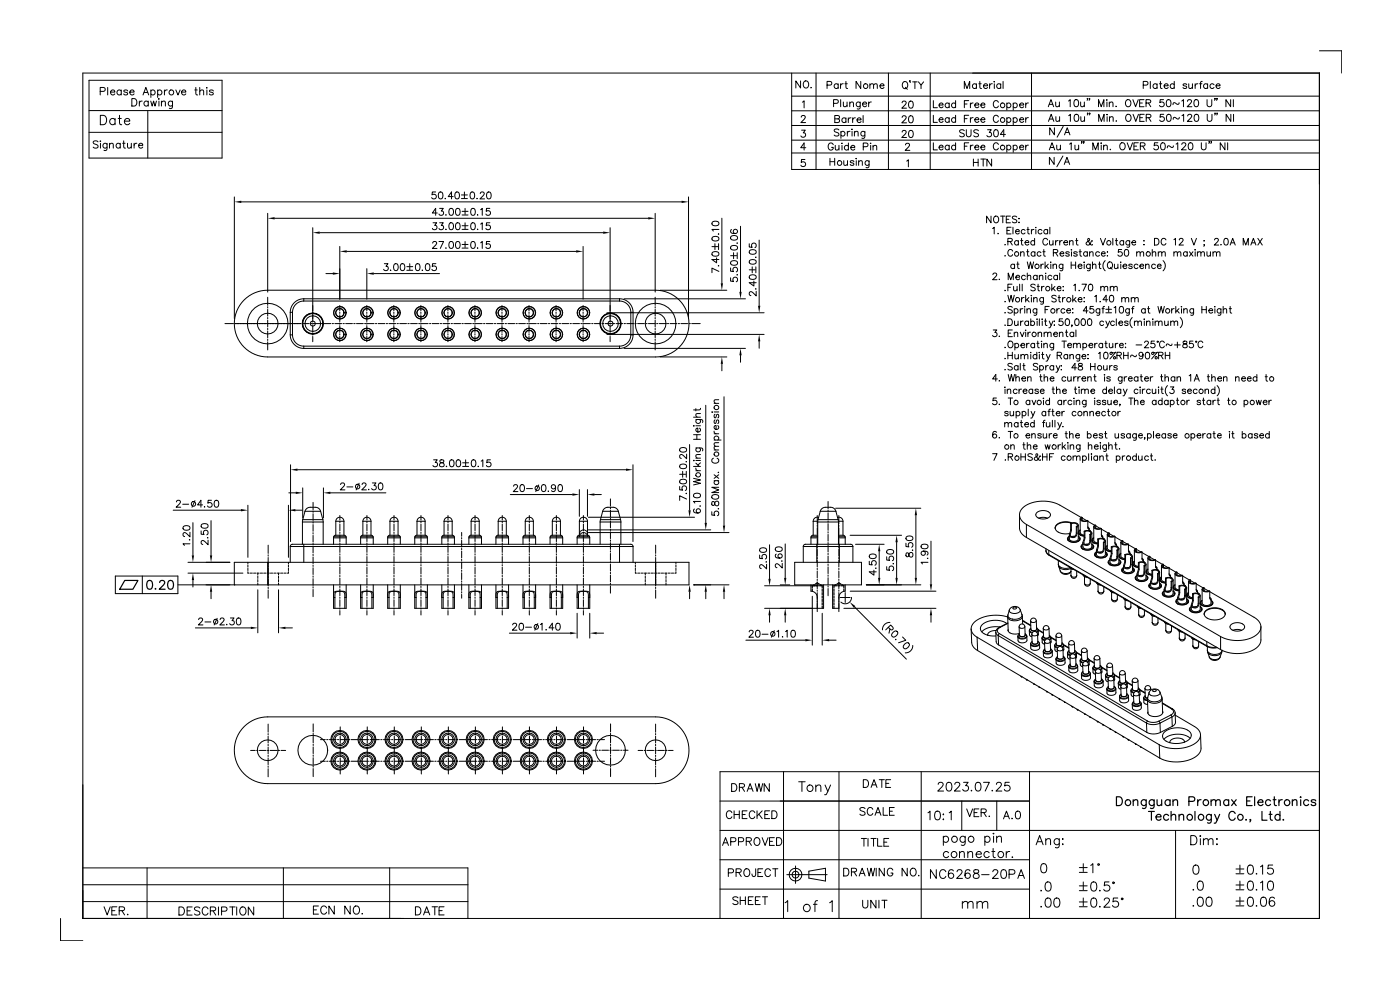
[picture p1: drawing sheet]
<svg xmlns="http://www.w3.org/2000/svg" width="297mm" height="210mm" viewBox="0 0 297 210" stroke-linecap="round" stroke-linejoin="round" font-family="sans-serif">
<g fill="none" stroke="#000" stroke-width=".21">
<path d="M17.5 15.5h261.9v179h-261.9zM18.9 17h28.1v16.5h-28.1zM21.2 19.4h.7a.42 .42 0 0 0 .4-.5 .42 .42 0 0 0-.4-.4h-.7v1.6M22.8 18.5v1.6M23.4 19.5h.9a.51 .51 0 0 0-.5-.4 .51 .51 0 0 0-.5 .5 .51 .51 0 0 0 .5 .5l.5-.2M25.7 19.3a.51 .51 0 0 0-.8-.1 .51 .51 0 0 0 0 .8 .51 .51 0 0 0 .8-.1M25.7 19.1v1M27 19.3a.48 .48 0 0 0-.8 0l.8 .4v.2a.48 .48 0 0 1-.8 0M27.5 19.5h.9a.51 .51 0 0 0-.6-.4 .51 .51 0 0 0-.4 .5 .51 .51 0 0 0 .5 .5l.5-.2M30.5 19.6h.8M32 19.3a.51 .51 0 0 1 .7-.1 .51 .51 0 0 1 0 .8 .51 .51 0 0 1-.7-.1M32 19.1v1.5"/>
<path d="M33.4 19.3a.51 .51 0 0 1 .7-.1 .51 .51 0 0 1 0 .8 .51 .51 0 0 1-.7-.1M33.4 19.1v1.5M34.8 19.1v1M35.4 19.1a.51 .51 0 0 0-.6 .4M37.2 19.1l.5 1 .4-1M38.5 19.5h.9a.51 .51 0 0 0-.6-.4 .51 .51 0 0 0-.4 .5 .51 .51 0 0 0 .4 .5l.6-.2M41.2 19.1h.6M41.5 18.5v1.3l.1 .2 .3 .1M42.3 19.4l.4-.3h.4v1M42.3 18.5v1.6M43.8 18.5v.2zM43.8 19.1v1"/>
<path d="M45.2 19.3a.48 .48 0 0 0-.9 0l.8 .4 .1 .2a.48 .48 0 0 1-.9 0M279.4 10.8h4.8v4.7M18.9 28h28.1M18.9 23.4h28.1M20.8 30l-.4-.2-.7 .2 .2 .4 .8 .4 .1 .3-.4 .3-.7-.3M21.2 24.4h.7a1.06 1.06 0 0 1 .7 1 1.06 1.06 0 0 1-.7 1h-.7zM21.3 29.8v.2zM21.3 30.3v1.1M22.7 30.3l-.1 1.4-.2 .2-.4-.1M22.7 30.6a.49 .49 0 0 0-.8-.1 .49 .49 0 0 0 0 .7 .49 .49 0 0 0 .8-.1M23.2 30.6l.4-.3 .3 .1 .1 1M23.2 30.3v1.1"/>
<path d="M24.4 25.4a.63 .63 0 0 0-1-.1 .63 .63 0 0 0 0 .9 .63 .63 0 0 0 1-.1M24.4 25.1v1.3M25 25.1h.7M25.3 24.4v1.6l.1 .3 .4 .1M25.5 30.6a.49 .49 0 0 0-.8-.1 .49 .49 0 0 0 0 .7 .49 .49 0 0 0 .8-.1M25.5 30.3v1.1M26 30.3h.5M26.2 29.8v1.3l.1 .2 .3 .1M26.4 25.7h1.1a.61 .61 0 0 0-.9-.6 .61 .61 0 0 0-.2 1 .6 .6 0 0 0 1.1 0M27 30.3l.1 1 .3 .1 .4-.3M27.8 30.3v1.1M27.9 20.9h.6a.85 .85 0 0 1 .5 .8 .85 .85 0 0 1-.5 .8h-.6z"/>
<path d="M28.4 30.3v1.1M29 30.3a.5 .5 0 0 0-.6 .5M29.4 30.8h.8a.49 .49 0 0 0-.5-.4 .49 .49 0 0 0-.4 .5 .49 .49 0 0 0 .4 .5l.5-.3M29.5 21.4v1.1M30.1 21.4a.51 .51 0 0 0-.6 .5M30.3 20.1l.6-1.6 .6 1.6M31.3 23.4v10.1M31.4 21.6a.51 .51 0 0 0-.7 0 .51 .51 0 0 0 0 .7 .51 .51 0 0 0 .7-.1M31.4 21.4v1.1M31.9 21.4l.3 1.1 .3-1.1 .3 1.1 .3-1.1M33.6 21h.1zM33.7 21.4v1.1"/>
<path d="M34.2 21.7l.4-.3 .3 .1 .1 1M34.2 21.4v1.1M36.5 21.4v1.2a.42 .42 0 0 1-.2 .4 .42 .42 0 0 1-.4-.1M36.5 21.6a.51 .51 0 0 0-.7 0 .51 .51 0 0 0 0 .7 .51 .51 0 0 0 .7-.1M12.8 194.5v4.7h4.7M166.6 185.2h8.6M168.5 183.4v3.7M171.3 184.5l3.5-.6v2.7l-3.5-.6z"/>
<circle cx="36.3" cy="19.6" r=".52"/>
<circle cx="168.5" cy="185.2" r=".73"/>
<circle cx="168.5" cy="185.2" r="1.35"/>
</g>
<g fill="none" stroke="#000" stroke-width=".21">
<path d="M152.5 175.9h126.9M152.5 169.6h65.5M153 179l.7-1.6 .6 1.6M153.3 178.5h.8M154.8 178.3h.7a.43 .43 0 0 0 .4-.5 .43 .43 0 0 0-.4-.4h-.7v1.6M155 166h.5a.88 .88 0 0 1 .6 .8 .88 .88 0 0 1-.6 .8h-.5zM155 172.1a.6 .6 0 0 0-.7-.4 .6 .6 0 0 0-.5 .6v.4a.6 .6 0 0 0 .5 .7 .6 .6 0 0 0 .7-.4M155.5 171.7v1.7M155.5 172.5h1.1M156.4 178.3h.7a.43 .43 0 0 0 .4-.5 .43 .43 0 0 0-.4-.4h-.7v1.6M156.6 171.7v1.7M156.6 166.7h.9l.2-.3-.1-.3-.3-.1h-.7v1.6"/>
<path d="M157.1 166.7l.6 .9M157.2 172.5h.6M158 178.2l1-.1 .1-.2v-.4l-.3-.1h-.8v1.6M158.2 171.7h-1v1.7h1M158.2 167.6l.7-1.6 .6 1.6M158.5 167h.8M158.6 178.2l.5 .8M159.9 177.6a.61 .61 0 0 1 .6-.2 .61 .61 0 0 1 .4 .6v.4a.63 .63 0 0 1-.6 .7 .63 .63 0 0 1-.6-.7zM159.9 172.1a.6 .6 0 0 0-.7-.4 .6 .6 0 0 0-.5 .6v.4a.6 .6 0 0 0 .5 .7 .6 .6 0 0 0 .7-.4M160 166l.4 1.6 .3-1.6 .4 1.6 .4-1.6M160.3 171.7v1.7M160.7 172.4l.7 1"/>
<path d="M161.4 177.4l.6 1.6 .7-1.6M161.4 171.7l-1.1 1.1M162 172.5h.6M162.9 166v1.6l-1.1-1.6v1.6M163 178.2h.6M163 171.7h-1v1.7h1M163.5 171.7h.5a.88 .88 0 0 1 .6 .8 .88 .88 0 0 1-.6 .9h-.5zM164 177.4h-1v1.6h1M164.5 177.4h.5a.88 .88 0 0 1 .6 .8 .88 .88 0 0 1-.6 .8h-.5zM165.9 163.4v31.1M169.2 165.6h1.3M169.8 165.6v2"/>
<path d="M172.8 166.6l.5-.4 .5 .1 .1 1.3M172.8 166.2v1.4M174.7 166.2l.6 1.4M175.9 166.2l-.9 2-.4 .1M177.7 163.4v31.1M182.4 177.6h1.1M182.8 165.1h.6a.88 .88 0 0 1 .6 .8 .88 .88 0 0 1-.6 .9h-.6zM183 177.6v1.6M183.2 171.2a.62 .62 0 0 0-.6-.2 .62 .62 0 0 0-.5 .4l.2 .2 .8 .3 .1 .5a.72 .72 0 0 1-1.1 0M183.8 177.6v1.6M184.5 177.6h1.1M184.5 166.8l.6-1.7 .6 1.7"/>
<path d="M184.7 166.2h.8M184.9 171.4a.6 .6 0 0 0-.7-.4 .6 .6 0 0 0-.5 .6v.4a.6 .6 0 0 0 .5 .7 .6 .6 0 0 0 .7-.4M185 177.6v1.6M185.3 172.7l.7-1.7 .6 1.7M185.6 172.1h.7M185.9 177.6v1.6h.9M186.2 165.1h1.1M186.8 165.1v1.7M187.1 171v1.7h.9M187.2 178.3h.6M187.6 165.9h.6M188.2 177.6h-1v1.6h1"/>
<path d="M188.4 171.8h.6M188.6 165.1h-1v1.7h1M189.4 171h-1v1.7h1M195.1 163.4v31.1M196.5 172.1l.5-.3v1.8M198.2 171.9a.6 .6 0 0 1 .9 .2 .93 .93 0 0 1-.6 1.5 1.18 1.18 0 0 1-.3-1.7zM198.7 166.1l.4-.4 .6 .2a.57 .57 0 0 1-.2 .7l-.9 .9h1.2M199.7 172.5h.2zM199.7 173.5h.2zM199.8 177.4a.62 .62 0 0 1 .9-.1 .62 .62 0 0 1 0 .9 .62 .62 0 0 1-.9-.1M199.8 177.1v1.9M200.6 165.8a.6 .6 0 0 1 .9 .2 .93 .93 0 0 1-.6 1.5 1.18 1.18 0 0 1-.3-1.7z"/>
<path d="M201 172.1l.5-.3v1.8M202.2 166.1l.4-.4 .6 .2a.57 .57 0 0 1-.2 .7l-.9 .9h1.3M203.7 169.6v6.3M204.1 165.7h.9l-.5 .7a.62 .62 0 0 1 .5 1 .62 .62 0 0 1-1.1-.2M204.4 177.1v1.5a.51 .51 0 0 1-.3 .4 .51 .51 0 0 1-.5-.1M204.4 177.4a.62 .62 0 0 0-.9-.1 .62 .62 0 0 0 0 .9 .62 .62 0 0 0 .9-.1M204.7 171.3l.7 1.6 .6-1.6M205.7 167.3v.1h.1M206.3 172.1h.6M206.8 165.8a.6 .6 0 0 1 .9 .2 .93 .93 0 0 1-.6 1.5 1.18 1.18 0 0 1-.3-1.7zM207.3 171.3h-1v1.6h1M207.8 172.1l.9-.1 .2-.2-.1-.3-.3-.2h-.7v1.6"/>
<path d="M208.3 165.7h1.2l-.8 1.8M208.3 172.1l.6 .8M208.6 177.4a.62 .62 0 0 1 .9-.1 .62 .62 0 0 1 0 .9 .62 .62 0 0 1-.9-.1M208.6 177.1v1.9M209.5 172.8v.1h.1M210.2 167.3l-.1 .1h.1M210.3 179.7v1.6l.1 .2 .4 .1M210.4 176.4v.2zM210.4 177.1v1.3M211 166.1l.4-.4 .6 .2a.57 .57 0 0 1-.2 .7l-.9 .9h1.3M211.1 177.5l.4-.4 .5 .1 .1 1.2M211.1 177.1v1.3"/>
<path d="M211.1 169.6v6.3M212.5 173.4l.7-1.6 .6 1.6M212.8 172.9h.8M213.8 165.7h-.9l-.1 .8a.65 .65 0 0 1 1 0 .65 .65 0 0 1-.1 .9 .65 .65 0 0 1-1-.2M214.3 173.3v.1l.1-.1M215.3 171.9a.53 .53 0 0 1 .8 .2v.4a.71 .71 0 0 1-.6 .9 1.05 1.05 0 0 1-.2-1.5zM218 163.4v31.1M219.4 178.9l.8-1.9 .7 1.9M219.7 178.3h1M221.5 178l.4-.4 .5 .1 .1 1.2M221.5 177.6v1.3M224.4 177.6v1.5a.51 .51 0 0 1-.3 .4 .51 .51 0 0 1-.6 0"/>
<path d="M224.4 177.9a.62 .62 0 0 0-1-.1 .62 .62 0 0 0 0 .9 .62 .62 0 0 0 1-.1M225 177.7h.2zM225.1 178.7v.2zM249 175.9v18.6M252.2 177h.6a1.04 1.04 0 0 1 .7 .9 1.04 1.04 0 0 1-.7 1h-.6zM254.1 177h.2zM254.2 177.6v1.3M254.9 178l.4-.4 .5 .1 .1 1.2M254.9 177.6v1.3M255.9 178l.5-.4 .4 .1 .1 1.2M257.7 177.7h.1zM257.7 178.7v.2z"/>
<path d="M152.5 194.5v-31.1h126.9v31.1h-114.2M152.5 182.1h65.5M152.5 188.3h65.5M154.3 184.8h.7a.43 .43 0 0 0 .4-.4 .43 .43 0 0 0-.4-.4h-.7v1.6M155.9 184.8l.9-.1 .2-.2-.1-.4-.3-.1h-.7v1.6M156.3 190.2a.62 .62 0 0 0-.6-.3 .62 .62 0 0 0-.5 .4l.2 .2 .7 .4 .2 .4a.72 .72 0 0 1-1.1 0M156.4 184.8l.6 .8M156.8 189.9v1.7M156.8 190.7h1.1M157.9 184.1a.82 .82 0 0 1 .9 .5 .82 .82 0 0 1-.5 1 .86 .86 0 0 1-.8-.6 .86 .86 0 0 1 .4-.9zM157.9 189.9v1.7M158.5 190.7h.6"/>
<path d="M159.5 189.9h-1v1.7h1M160 190.7h.6M160 184v1.5l-.3 .1h-.3l-.1-.5M160.5 184.8h.6M161 189.9h-1v1.7h1M161.5 189.9h1.1M161.5 184h-1v1.6h1M162 189.9v1.7M163.2 184.4a.6 .6 0 0 0-.7-.4 .6 .6 0 0 0-.5 .6v.4a.6 .6 0 0 0 .5 .6 .6 .6 0 0 0 .7-.4M163.7 184h1M164.2 184v1.6M166.3 191.2l.5-.5v2.4"/>
<path d="M172.3 191.5h.7M173.2 190.7l-.5 .1-.1 .4v1.9M175.7 191.2l.6-.5v2.4M178.7 183.9h.5a.88 .88 0 0 1 .6 .8 .88 .88 0 0 1-.6 .8h-.5zM180.3 184.7l1-.1 .1-.3-.1-.3-.3-.1h-.7v1.6M180.9 184.7l.5 .8M182 185.5l.6-1.6 .6 1.6M182.2 185h.8M182.7 190.7v1.1a.55 .55 0 0 0 .6 .5 .55 .55 0 0 0 .5-.5v-1.1M183.7 183.9l.4 1.6 .4-1.6 .4 1.6 .4-1.6M185.5 190.7v1.6l-1.1-1.6v1.6M185.6 183.9v1.6"/>
<path d="M186.2 190.7v1.6M186.8 190.7h1.1M187.3 183.9v1.6l-1.1-1.6v1.6M187.3 190.7v1.6M189.1 184.3a.6 .6 0 0 0-.7-.4 .6 .6 0 0 0-.5 .6v.4a.59 .59 0 0 0 .6 .6 .59 .59 0 0 0 .6-.6h-.4M192.2 183.9v1.6l-1.1-1.6v1.6M193.1 183.9a.82 .82 0 0 1 1 .6 .82 .82 0 0 1-.5 1 .86 .86 0 0 1-.8-.6 .86 .86 0 0 1 .3-1zM194.6 185.4v.1l.1-.1M198.3 184.2v1.8l-1.2-1.8v1.8M200.3 184.6a.68 .68 0 0 0-.8-.4 .68 .68 0 0 0-.5 .7v.4a.68 .68 0 0 0 .5 .7 .68 .68 0 0 0 .8-.4M200.9 180.6a.62 .62 0 0 0-.9-.1 .62 .62 0 0 0 0 .9 .62 .62 0 0 0 .9-.1M201.9 184.4a.54 .54 0 0 0-.8-.1 1.06 1.06 0 0 0 .4 1.7 .57 .57 0 0 0 .5-.6 .57 .57 0 0 0-.6-.5 .57 .57 0 0 0-.5 .5"/>
<path d="M202.7 184.6l.4-.4 .6 .2a.57 .57 0 0 1-.2 .7l-.9 .9h1.2M203.2 180.7l.5-.4 .4 .1 .1 1.2M203.2 180.3v1.3M203.8 191.3l.5-.4 .6 .1 .1 1.4M203.8 190.9v1.5M205 191.3l.5-.4 .5 .1 .1 1.4M205 180.7l.4-.4 .5 .1 .1 1.2M205 180.3v1.3M205.4 184.4a.54 .54 0 0 0-.8-.1 1.06 1.06 0 0 0 .4 1.7 .57 .57 0 0 0 .5-.6 .57 .57 0 0 0-.5-.5 .57 .57 0 0 0-.6 .5M206.3 184.3a.37 .37 0 0 0 .2 .6 .66 .66 0 0 1 .7 .2 .66 .66 0 0 1 0 .8l-.6 .1a.53 .53 0 0 1-.5-.5 .53 .53 0 0 1 .6-.5l.3-.1a.37 .37 0 0 0 .2-.6zM206.7 180.9h1.1a.6 .6 0 0 0-.8-.5 .6 .6 0 0 0-.2 .9 .59 .59 0 0 0 1 0M206.9 191.3l.5-.4 .6 .1 .1 1.4"/>
<path d="M206.9 190.9v1.5M207.9 185.2h1.6M208.1 191.3l.5-.4 .5 .1 .1 1.4M209.5 180.6a.62 .62 0 0 0-.9-.1 .62 .62 0 0 0 0 .9 .62 .62 0 0 0 .9-.1M210.1 180.3h.6M210.3 184.6l.3-.4 .7 .2a.57 .57 0 0 1-.2 .7l-.9 .9h1.2M212.2 184.3a.6 .6 0 0 1 .9 .2 .93 .93 0 0 1-.6 1.5 1.18 1.18 0 0 1-.3-1.7zM213.1 180.3v1.3M213.7 185.1h.8a.49 .49 0 0 0 .5-.4 .49 .49 0 0 0-.5-.5h-.8v1.8M213.9 180.3a.62 .62 0 0 0-.8 .6M214.4 181.4l-.1 .1h.2M215.6 186l.7-1.8 .7 1.8"/>
<path d="M215.8 185.4h.9M220.5 188.5v.2l.1-.1M220.5 191.9l-.1 .1h.2M220.7 183a.63 .63 0 0 1 .9 .3 .98 .98 0 0 1-.6 1.5 1.24 1.24 0 0 1-.3-1.8zM221.6 186.9a.63 .63 0 0 1 .9 .2 .98 .98 0 0 1-.6 1.6 1.24 1.24 0 0 1-.3-1.8zM221.6 190.3a.63 .63 0 0 1 .9 .2 .98 .98 0 0 1-.6 1.6 1.24 1.24 0 0 1-.3-1.8zM223.5 190.3a.63 .63 0 0 1 .9 .2 .98 .98 0 0 1-.7 1.6 1.24 1.24 0 0 1-.2-1.8zM228.6 187.6h1.7M228.6 188.6h1.7M228.6 191h1.7M228.6 192h1.7M228.6 183.7h1.7"/>
<path d="M228.6 184.7h1.7M229.4 182.9v1.7M229.4 186.8v1.6M229.4 190.2v1.6M231 183.3l.5-.4v1.9M231.3 186.9a.63 .63 0 0 1 .9 .2 .98 .98 0 0 1-.6 1.6 1.24 1.24 0 0 1-.3-1.8zM231.3 190.3a.63 .63 0 0 1 .9 .2 .98 .98 0 0 1-.6 1.6 1.24 1.24 0 0 1-.3-1.8zM232.9 188.5v.2l.1-.1M232.9 191.9v.2l.1-.1M233.9 190.6l.3-.4 .7 .2a.6 .6 0 0 1-.2 .8l-.9 .9h1.3M234.9 186.8h-.9l-.1 .8a.69 .69 0 0 1 1 0 .69 .69 0 0 1-.1 1 .69 .69 0 0 1-1-.3M236.7 190.2h-.9l-.1 .8a.69 .69 0 0 1 1.1 0 .69 .69 0 0 1-.2 1 .69 .69 0 0 1-1-.3"/>
<path d="M252.7 188.3v.2l.1-.1M252.7 191.7v.2l.1-.1M252.9 183.3a.63 .63 0 0 1 .9 .3 .98 .98 0 0 1-.6 1.5 1.24 1.24 0 0 1-.3-1.8zM253.8 186.7a.63 .63 0 0 1 1 .3 .98 .98 0 0 1-.7 1.5 1.24 1.24 0 0 1-.3-1.8zM253.8 190.1a.63 .63 0 0 1 1 .3 .98 .98 0 0 1-.7 1.5 1.24 1.24 0 0 1-.3-1.8zM255.7 190.1a.63 .63 0 0 1 .9 .3 .98 .98 0 0 1-.6 1.5 1.24 1.24 0 0 1-.3-1.8zM261.8 187.4h1.6M261.8 188.4h1.6M261.8 190.8h1.6M261.8 191.8h1.6M261.8 184h1.6M261.8 185h1.6"/>
<path d="M262.6 183.2v1.7M262.6 186.6v1.6M262.6 190v1.7M264.5 186.7a.63 .63 0 0 1 .9 .3 .98 .98 0 0 1-.7 1.5 1.24 1.24 0 0 1-.2-1.8zM264.5 190.1a.63 .63 0 0 1 .9 .3 .98 .98 0 0 1-.7 1.5 1.24 1.24 0 0 1-.2-1.8zM264.5 183.3a.63 .63 0 0 1 .9 .3 .98 .98 0 0 1-.7 1.5 1.24 1.24 0 0 1-.2-1.8zM266.1 188.3v.2l.1-.1M266.1 191.7v.2l.1-.1M266.1 185v.1l.1-.1M267 187l.4-.4v1.9M267 183.6l.4-.4v1.9M267.2 190.1a.63 .63 0 0 1 1 .3 .98 .98 0 0 1-.7 1.5 1.24 1.24 0 0 1-.3-1.8z"/>
<path d="M268.7 186.7a.63 .63 0 0 1 .9 .3 .98 .98 0 0 1-.6 1.5 1.24 1.24 0 0 1-.3-1.8zM269.5 183.2h-.9l-.1 .8a.69 .69 0 0 1 1.1 0 .69 .69 0 0 1-.2 1 .69 .69 0 0 1-1-.2M269.9 190.3a.57 .57 0 0 0-.8-.2 1.11 1.11 0 0 0 .4 1.8 .6 .6 0 0 0 .5-.6 .6 .6 0 0 0-.6-.6 .6 .6 0 0 0-.6 .6"/>
<circle cx="171.6" cy="166.9" r=".68"/>
<circle cx="202.2" cy="177.7" r=".64"/>
<circle cx="205.7" cy="177.7" r=".64"/>
<circle cx="170.9" cy="192.3" r=".77"/>
<circle cx="202.1" cy="181" r=".64"/>
<circle cx="212" cy="181" r=".64"/>
<circle cx="232.7" cy="183.1" r=".18"/>
<circle cx="235.8" cy="187" r=".18"/>
<circle cx="237.7" cy="190.4" r=".19"/>
</g>
<!-- layer: 1 -->
<g fill="none" stroke="#000" stroke-width=".21">
<path d="M167.7 15.5v20.4h111.7M169.6 17.1v1.5l-1-1.5v1.5M170.3 17.4l.1-.2a.7 .7 0 0 1 .9 .7 .7 .7 0 0 1-.9 .7l-.3-.5zM171.8 18.5v.1M172.8 15.5v20.4M175.2 18h.8l.2-.3-.1-.3-.9-.2v1.5M177.5 18a.48 .48 0 0 0-.7-.1 .48 .48 0 0 0 0 .7 .48 .48 0 0 0 .7-.1M177.5 17.7v1M178 17.7v1M178.6 17.7l-.4 .1-.2 .4M178.9 17.7h.5M179.2 17.2v1.3v.2h.3"/>
<path d="M182.3 17.2v1.5l-1-1.5v1.5M184.2 18l.4-.3 .3 .1 .1 .9M184.2 17.7v1M185 18l.4-.3 .3 .1 .1 .9M186.4 18.2h.8a.48 .48 0 0 0-.5-.4 .48 .48 0 0 0-.4 .5 .48 .48 0 0 0 .4 .4l.5-.2M188.2 15.5v20.4M191.4 17.3a.7 .7 0 0 1 .9 .7 .7 .7 0 0 1-.9 .7l-.3-.5v-.4zM191.7 18.5l.5 .4M192.7 17.1h.1h-.1l.1 .4M193.3 17.3h1M193.8 17.3v1.5M194.5 17.3l.6 .7 .5-.7"/>
<path d="M195.1 18v.8M197 15.5v20.4M204.2 18.7v-1.5l.6 1.5 .6-1.5v1.5M206 15.5h73.4v14.2h-111.7M206.8 18a.48 .48 0 0 0-.7-.1 .48 .48 0 0 0 0 .7 .48 .48 0 0 0 .7-.1M206.8 17.7v1M207.3 17.7h.5M207.5 17.2v1.3l.1 .2h.3M208.3 18.2h.9a.48 .48 0 0 0-.6-.4 .48 .48 0 0 0-.4 .5 .48 .48 0 0 0 .5 .4l.5-.2M209.6 17.7v1M210.2 17.7l-.4 .1-.2 .4M210.6 17.2v.2z"/>
<path d="M210.6 17.7v1M211.9 18a.48 .48 0 0 0-.7-.1 .48 .48 0 0 0 0 .7 .48 .48 0 0 0 .7-.1M211.9 17.7v1M212.4 17.2v1.5M218.5 15.5v20.4M242.1 18h.9l.1-.3v-.3l-1-.2v1.5M243.6 17.2v1.5M245.1 18a.48 .48 0 0 0-.7-.1 .48 .48 0 0 0 0 .7 .48 .48 0 0 0 .7-.1M245.1 17.7v1M245.6 17.7h.5M245.8 17.2v1.3v.2h.3M246.6 18.2h.8a.48 .48 0 0 0-.5-.4 .48 .48 0 0 0-.4 .5 .48 .48 0 0 0 .4 .4l.5-.2"/>
<path d="M248.7 18a.48 .48 0 0 0-.7-.1 .48 .48 0 0 0 0 .7 .48 .48 0 0 0 .7-.1M248.7 17.2v1.5M251.3 18l-.2-.3-.5 .3 .7 .3v.4h-.5l-.2-.2M251.8 17.7v1h.4l.4-.2M252.6 17.7v1M253.1 17.7v1M253.7 17.7l-.4 .1-.2 .4M254.1 17.7h.5M254.6 17.2l-.3 .1v.2v1.2M255.8 18a.48 .48 0 0 0-.7-.1 .48 .48 0 0 0 0 .7 .48 .48 0 0 0 .7-.1M255.8 17.7v1M257.1 18a.48 .48 0 0 0-.7-.1 .48 .48 0 0 0 0 .7 .48 .48 0 0 0 .7-.1"/>
<path d="M257.6 18.2h.8a.48 .48 0 0 0-.5-.4 .48 .48 0 0 0-.4 .5 .48 .48 0 0 0 .4 .4l.5-.2M167.7 20.4h111.7M167.7 23.5h111.7M167.7 26.6h111.7M167.7 32.4h111.7M169.7 24.8l.3-.3h.3l.3 .2-.3 .5-.7 .8h1M169.8 27.6h.8l-.5 .5a.5 .5 0 0 1 .4 .8 .5 .5 0 0 1-.9-.1M169.9 21.6l.4-.2v1.5M170.5 33.8h-.7l-.1 .6a.53 .53 0 0 1 .8 0 .53 .53 0 0 1-.1 .8 .53 .53 0 0 1-.8-.2M170.7 31.3h-1.1l.7-1v1.5M175.8 33.5v1.5M175.8 34.2h1"/>
<path d="M176.5 30.6a.55 .55 0 0 0-.7-.3 .55 .55 0 0 0-.4 .6v.3a.54 .54 0 0 0 .5 .6 .54 .54 0 0 0 .6-.6h-.4M176.5 21.9l.9-.1 .1-.2v-.4l-1-.1v1.5M176.8 33.5v1.5M176.8 25.2l.9 .1 .1 .4-.4 .3h-.6v-1.5l.9 .1 .1 .3-.4 .3M176.9 30.8l.1 .9 .3 .1 .4-.3M177.7 27.5l-.4-.2-.6 .2 .1 .4 .7 .3 .2 .2v.2l-.4 .2-.6-.2M177.7 30.8v1M178 21.1v1.5M178.1 28a.48 .48 0 0 1 .7 0 .48 .48 0 0 1 0 .7 .48 .48 0 0 1-.7-.1M178.1 27.8v1.5M178.3 30.3v.1zM178.3 30.8v1"/>
<path d="M178.6 21.6l.1 .9 .3 .1 .4-.3M178.7 34l.1 1h.3l.4-.3M179.2 25.2a.48 .48 0 0 0-.7-.1 .48 .48 0 0 0 0 .7 .48 .48 0 0 0 .7-.1M179.2 25v1M179.4 21.6v1M179.5 27.8v1M179.5 34v1M179.7 25v1M179.7 31a.48 .48 0 0 0-.7-.1 .48 .48 0 0 0 0 .7 .48 .48 0 0 0 .7 0M179.7 30.3v1.5M180 21.9l.3-.3 .4 .1 .1 .9M180 21.6v1"/>
<path d="M180 27.8l-.3 .1-.2 .3M180.2 31.2h.8a.48 .48 0 0 0-.5-.4 .48 .48 0 0 0-.4 .5 .48 .48 0 0 0 .4 .5l.5-.2M180.2 25h-.3l-.2 .4M180.5 27.3v.2zM180.5 27.8v1M180.6 25v1M180.9 34.2l-.3-.2-.5 .1v.3l.7 .2 .1 .2-.3 .2-.5-.2M181 28.1l.3-.3 .4 .1v.9M181 27.8v1M181.2 25h-.4l-.2 .4M181.4 33.5v.2zM181.4 34v1"/>
<path d="M181.5 25.4h.9a.48 .48 0 0 0-.5-.4 .48 .48 0 0 0-.5 .5 .48 .48 0 0 0 .5 .5l.5-.3M181.9 34.3l.3-.3 .4 .1v.9M181.9 34v1M182.2 21.6l-.1 1.4-.2 .1-.4-.1M182.2 21.8a.48 .48 0 0 0-.7-.1 .48 .48 0 0 0 0 .8 .48 .48 0 0 0 .7-.1M182.7 22h.8a.48 .48 0 0 0-.5-.4 .48 .48 0 0 0-.4 .5 .48 .48 0 0 0 .4 .5l.5-.2M182.8 24.5v1.5M182.8 31.1l.9-.1 .1-.2v-.4l-1-.1v1.5M183.2 27.8l-.1 1.4-.2 .1-.4-.1M183.2 28a.48 .48 0 0 0-.7 0 .48 .48 0 0 0 0 .7 .48 .48 0 0 0 .7-.1M184 21.6v1M184.1 34l-.1 1.4-.2 .1h-.4"/>
<path d="M184.1 34.2a.48 .48 0 0 0-.7 0 .48 .48 0 0 0 0 .7 .48 .48 0 0 0 .7-.1M184.4 30.3v.1zM184.4 30.8v1M184.5 21.6l-.3 .1-.2 .3M184.9 31.1l.4-.3 .3 .1 .1 .9M184.9 30.8v1M191.1 21.8l.3-.4 .4 .1 .1 .2-.2 .5-.7 .7h1M191.1 24.9l.3-.4 .4 .1 .1 .2-.2 .5-.7 .7h1M191.1 28l.3-.4 .4 .1 .1 .2-.2 .5-.7 .7h1M191.8 30.7l.3-.4 .4 .1 .1 .2-.2 .5-.7 .7h1M192 34.1l.4-.3v1.5M192.6 21.5a.49 .49 0 0 1 .8 .2v.4a.64 .64 0 0 1-.5 .8 .96 .96 0 0 1-.3-1.4z"/>
<path d="M192.6 24.6a.49 .49 0 0 1 .8 .2v.4a.64 .64 0 0 1-.5 .8 .96 .96 0 0 1-.3-1.4zM192.6 27.7a.49 .49 0 0 1 .8 .2v.4a.64 .64 0 0 1-.5 .8 .96 .96 0 0 1-.3-1.4zM197.7 21.3v1.5h.8M197.7 24.4v1.5h.8M197.7 30.2v1.5h.8M198.9 22.2h.8a.48 .48 0 0 0-.5-.3 .48 .48 0 0 0-.4 .4 .48 .48 0 0 0 .4 .5l.5-.2M198.9 25.3h.8a.48 .48 0 0 0-.5-.3 .48 .48 0 0 0-.4 .4 .48 .48 0 0 0 .4 .5l.5-.2M198.9 31.2h.8a.48 .48 0 0 0-.5-.4 .48 .48 0 0 0-.4 .5 .48 .48 0 0 0 .4 .4l.5-.2M201 22a.48 .48 0 0 0-.7 0 .48 .48 0 0 0 0 .7 .48 .48 0 0 0 .7-.1M201 25.1a.48 .48 0 0 0-.7 0 .48 .48 0 0 0 0 .7 .48 .48 0 0 0 .7-.1M201 31a.48 .48 0 0 0-.7-.1 .48 .48 0 0 0 0 .7 .48 .48 0 0 0 .7-.1M201 21.8v1"/>
<path d="M201 24.9v1M201 30.7v1M202.4 22a.48 .48 0 0 0-.7 0 .48 .48 0 0 0 0 .7 .48 .48 0 0 0 .7-.1M202.4 25.1a.48 .48 0 0 0-.7 0 .48 .48 0 0 0 0 .7 .48 .48 0 0 0 .7-.1M202.4 31a.48 .48 0 0 0-.7-.1 .48 .48 0 0 0 0 .7 .48 .48 0 0 0 .7-.1M202.4 21.3v1.5M202.4 24.4v1.5M202.4 30.2v1.5M204.2 27.7l-.3-.2-.7 .2 .2 .3 .8 .4v.4l-.3 .2-.7-.2M204.2 22h.6M204.2 31h.6M204.2 25.1h.6"/>
<path d="M204.7 27.5v1l.4 .5 .5-.2 .1-1.3M205.2 21.3h-1v1.5M205.2 24.4h-1v1.5M205.2 30.2h-1v1.5M205.5 21.8v1M205.5 24.9v1M205.5 30.7v1M206.1 21.8l-.4 .1-.2 .3M206.1 24.9l-.4 .1-.2 .3M206.1 30.7l-.4 .1-.2 .4M206.2 33.7v1.5M206.2 34.4h1"/>
<path d="M206.5 22.2h.8a.48 .48 0 0 0-.5-.3 .48 .48 0 0 0-.4 .4 .48 .48 0 0 0 .4 .5l.5-.2M206.5 25.3h.8a.48 .48 0 0 0-.5-.3 .48 .48 0 0 0-.4 .4 .48 .48 0 0 0 .4 .5l.5-.2M206.5 31.2h.8a.48 .48 0 0 0-.5-.4 .48 .48 0 0 0-.4 .5 .48 .48 0 0 0 .4 .4l.5-.2M207.2 33.7v1.5M207.2 27.7l-.3-.2-.7 .2 .2 .3 .7 .3 .1 .2v.3l-.3 .2-.7-.2M207.7 33.7h1M207.7 22.2h.9a.48 .48 0 0 0-.5-.3 .48 .48 0 0 0-.5 .4 .48 .48 0 0 0 .5 .5l.5-.2M207.7 25.3h.9a.48 .48 0 0 0-.5-.3 .48 .48 0 0 0-.5 .4 .48 .48 0 0 0 .5 .5l.5-.2M207.7 31.2h.9a.48 .48 0 0 0-.5-.4 .48 .48 0 0 0-.5 .5 .48 .48 0 0 0 .5 .4l.5-.2M208.2 33.7v1.5M209.2 27.5h.7l-.4 .5a.5 .5 0 0 1 .4 .8 .5 .5 0 0 1-.9-.1M210 33.7v1.5l-1-1.5v1.5"/>
<path d="M210.7 27.5a.49 .49 0 0 1 .7 .3v.3a.64 .64 0 0 1-.5 .9 .96 .96 0 0 1-.2-1.5zM211.5 21.7a.55 .55 0 0 0-.7-.4 .55 .55 0 0 0-.4 .6v.3a.55 .55 0 0 0 .4 .6 .55 .55 0 0 0 .7-.3M211.5 24.8a.55 .55 0 0 0-.7-.4 .55 .55 0 0 0-.4 .6v.3a.55 .55 0 0 0 .4 .6 .55 .55 0 0 0 .7-.3M211.5 30.6a.55 .55 0 0 0-.7-.4 .55 .55 0 0 0-.4 .6v.4a.55 .55 0 0 0 .4 .5 .55 .55 0 0 0 .7-.3M212.9 28.5h-1l.7-1v1.5M213.2 22a.48 .48 0 0 1 .7 0 .48 .48 0 0 1 0 .7 .48 .48 0 0 1-.7-.1M213.2 25.1a.48 .48 0 0 1 .7 0 .48 .48 0 0 1 0 .7 .48 .48 0 0 1-.7-.1M213.2 31a.48 .48 0 0 1 .7-.1 .48 .48 0 0 1 0 .7 .48 .48 0 0 1-.7-.1M213.2 21.8v1.5M213.2 24.9v1.5M213.2 30.7v1.5M214.6 22a.48 .48 0 0 1 .7 0 .48 .48 0 0 1 0 .7 .48 .48 0 0 1-.7-.1"/>
<path d="M214.6 25.1a.48 .48 0 0 1 .7 0 .48 .48 0 0 1 0 .7 .48 .48 0 0 1-.7-.1M214.6 31a.48 .48 0 0 1 .7-.1 .48 .48 0 0 1 0 .7 .48 .48 0 0 1-.7-.1M214.6 21.8v1.5M214.6 24.9v1.5M214.6 30.7v1.5M216 22.2h.8a.48 .48 0 0 0-.5-.3 .48 .48 0 0 0-.4 .4 .48 .48 0 0 0 .4 .5l.5-.2M216 25.3h.8a.48 .48 0 0 0-.5-.3 .48 .48 0 0 0-.4 .4 .48 .48 0 0 0 .4 .5l.5-.2M216 31.2h.8a.48 .48 0 0 0-.5-.4 .48 .48 0 0 0-.4 .5 .48 .48 0 0 0 .4 .4l.5-.2M217.2 21.8v1M217.2 24.9v1M217.2 30.7v1M217.8 21.8l-.3 .1-.3 .3"/>
<path d="M217.8 24.9l-.3 .1-.3 .3M217.8 30.7l-.3 .1-.3 .4M222 22.6l.6-1.5 .6 1.5M222.1 25.7l.5-1.5 .6 1.5M222.2 22.1h.7M222.2 31.7l.6-1.5 .6 1.5M222.3 25.2h.7M222.5 31.2h.7M223.3 33.3v1.5l-1-1.5v1.5M223.3 27.1v1.5l-1-1.5v1.5M223.6 21.6l.1 .9 .3 .1 .4-.3M223.6 24.7l.1 .9 .4 .1 .3-.3"/>
<path d="M223.8 30.7l.1 1h.3l.4-.3M224.4 21.6v1M224.4 24.7v1M224.6 30.7v1M225.1 33l-1.3 2.3M225.2 26.8l-1.3 2.3M225.4 34.8l.6-1.5 .5 1.5M225.5 28.6l.5-1.5 .6 1.5M225.6 34.3h.7M225.7 28.1h.7M226.3 21.4l.4-.3v1.5M226.3 24.5l.4-.3v1.5"/>
<path d="M226.5 30.5l.4-.3v1.5M227.7 21.2a.49 .49 0 0 1 .7 .2v.3a.64 .64 0 0 1-.5 .9 .96 .96 0 0 1-.2-1.4zM227.7 30.7v1h.4l.4-.3M227.7 24.3a.49 .49 0 0 1 .7 .2l.1 .4a.64 .64 0 0 1-.6 .8 .96 .96 0 0 1-.2-1.4zM228.5 30.7v1M228.9 21.6v.9l.4 .1 .4-.3M228.9 24.7l.1 .9 .3 .1 .4-.3M229.2 30h-.2h.2l-.2 .4M229.6 30h-.1h.1l-.1 .4M229.7 21.6v1M229.7 24.7v1M230.4 20.9h-.2h.2l-.2 .3"/>
<path d="M230.4 24h-.1h.1l-.1 .4M230.8 20.9h-.1h.1l-.1 .3M230.8 24h-.1h.1l-.1 .4M231.5 31.7v-1.5l.5 1.5 .6-1.5v1.5M232.7 22.6v-1.5l.5 1.5 .6-1.5v1.5M232.7 25.7v-1.5l.6 1.5 .5-1.5v1.5M233.2 30.2v.2zM233.2 30.7v1M233.7 31l.4-.3 .3 .1 .1 .9M233.7 30.7v1M234.4 21.2h.1zM234.4 21.6v1"/>
<path d="M234.5 24.2v.2zM234.5 24.7v1M234.9 21.9l.4-.3 .4 .1v.9M234.9 21.6v1M235 25l.3-.3 .4 .1 .1 .9M235 24.7v1M235.2 31.6v.1M236.4 22.5h.1M236.4 25.6h.1M237.4 30.3a.7 .7 0 0 1 .9 .7 .7 .7 0 0 1-.9 .7l-.2-.5v-.4zM238.7 21.2a.7 .7 0 0 1 .8 .7 .7 .7 0 0 1-.8 .6l-.3-.5v-.5zM238.7 24.3a.7 .7 0 0 1 .9 .7 .7 .7 0 0 1-.9 .6l-.3-.5v-.3z"/>
<path d="M238.7 30.2l.6 1.5 .6-1.5M239.9 21.1l.6 1.5 .6-1.5M240 24.2l.6 1.5 .5-1.5M240.2 30.9h.5M241.1 30.2h-.9v1.5h.9M241.4 21.8h.5M241.4 24.9h.6M241.5 30.9h.9l.1-.2-.1-.3-.9-.2v1.5M242 30.9l.5 .8M242.3 21.1h-.9v1.5h.9M242.3 24.2h-.9v1.5h.9M242.7 21.8l.9-.1 .1-.2v-.3l-1-.1v1.5"/>
<path d="M242.8 24.9h.8l.2-.3-.1-.2-.9-.2v1.5M243.2 21.8l.5 .8M243.3 24.9l.5 .8M245.2 30.2h-.7l-.1 .7a.53 .53 0 0 1 .8 0 .53 .53 0 0 1-.1 .8 .53 .53 0 0 1-.7-.3M246 30.3a.49 .49 0 0 1 .7 .2l.1 .4a.64 .64 0 0 1-.6 .8 .96 .96 0 0 1-.2-1.4zM246.4 21.1h-.7v.6a.53 .53 0 0 1 .8 0 .53 .53 0 0 1-.1 .8 .53 .53 0 0 1-.8-.2M246.5 24.2h-.7l-.1 .7a.53 .53 0 0 1 .8-.1 .53 .53 0 0 1-.1 .8 .53 .53 0 0 1-.8-.2M247.2 21.2a.49 .49 0 0 1 .7 .2l.1 .3a.64 .64 0 0 1-.6 .9 .96 .96 0 0 1-.2-1.4zM247.3 24.3a.49 .49 0 0 1 .7 .2v.4a.64 .64 0 0 1-.5 .8 .96 .96 0 0 1-.2-1.4zM248.5 30.9l-.2 .3-.9-.3-.2 .4M249.1 30.5l.3-.3v1.5M249.7 21.7l-.2 .4-.8-.4-.3 .5"/>
<path d="M249.8 24.9l-.3 .3-.8-.3-.2 .4M250.3 21.4l.3-.3v1.5M250.3 30.6l.3-.4h.3l.3 .3-.3 .5-.7 .7h1M250.3 24.5l.4-.3v1.5M251.5 21.5l.3-.4 .4 .1 .2 .2-.3 .5-.7 .7h1M251.5 24.6l.3-.4h.3l.3 .3-.2 .5-.7 .7h1M251.9 30.3a.49 .49 0 0 1 .7 .2l.1 .4a.64 .64 0 0 1-.6 .8 .96 .96 0 0 1-.2-1.4zM253.1 21.2a.49 .49 0 0 1 .7 .2l.1 .3a.64 .64 0 0 1-.6 .9 .96 .96 0 0 1-.2-1.4zM253.1 24.3a.49 .49 0 0 1 .7 .2l.1 .4a.64 .64 0 0 1-.6 .8 .96 .96 0 0 1-.2-1.4zM254.4 30.2v1.1l.5 .4 .5-.2v-1.3M255.6 21.1v1.1l.5 .4 .5-.2v-1.3M255.7 24.2v1.1l.4 .4 .5-.2 .1-1.3"/>
<path d="M256.2 30h-.2h.2l-.2 .4M256.6 30h-.2h.2l-.2 .4M257.4 20.9h-.2h.2l-.2 .3M257.4 24h-.1h.1l-.1 .4M257.8 20.9h-.2h.2l-.2 .3M257.8 24h-.1h.1l-.1 .4M259.4 30.2v1.5l-1-1.5v1.5M260 30.2v1.5M260.6 21.1v1.5l-1-1.5v1.5M260.7 24.2v1.5l-1-1.5v1.5M261.2 21.1v1.5M261.3 24.2v1.5"/>
<path d="M51.7 63.5a7.1 7.1 0 0 1 5-2h82.2a7.1 7.1 0 0 1 7 7 7.1 7.1 0 0 1-7 7.1h-82.2a7.1 7.1 0 0 1-6.5-4.4 7.1 7.1 0 0 1 1.5-7.7zM61.5 70.9a2.87 2.87 0 0 0 2.8 2.9M61.5 66.1h.5M61.5 70.9h.5M61.5 66.1v4.8M62 70.9a2.39 2.39 0 0 0 2.3 2.4M62 66.1v4.8M64.3 63.3a2.87 2.87 0 0 0-2.8 2.8M64.3 63.8a2.39 2.39 0 0 0-2.3 2.3M64.3 63.3h66.9M64.3 63.8h66.9M64.3 63.3v.5"/>
<path d="M64.3 73.3v.5M64.3 73.3h66.9M64.3 73.8h66.9M131.2 63.3a2.87 2.87 0 0 1 2.9 2.8M131.2 63.8a2.39 2.39 0 0 1 2.4 2.3M131.2 63.3v.5M131.2 73.3v.5M133.6 70.9a2.39 2.39 0 0 1-2.4 2.4M133.6 66.1v4.8M133.6 66.1h.5M133.6 70.9h.5M134.1 70.9a2.87 2.87 0 0 1-2.9 2.9"/>
<path d="M134.1 66.1v4.8M49.6 119.1h96.3v4.8h-96.3zM56.7 119.1v4.8M61.5 115.7l.1-.3 .4-.1h71.6l.3 .1 .2 .3M61.5 115.7v3.4M61.5 115.7h72.6M64.1 110.5h4.3M64.1 110.5v4.8M64.1 110.1v.4M64.1 110.1h4.3M64.3 115.3v3.8M64.6 108.3l.4-.6 .7-.3 1.5 .1 .5 .3 .2 .5"/>
<path d="M64.6 108.3h3.3M64.6 108.3l-.5 1.8M67.9 108.3l.5 1.8M68.4 110.1v.4M68.4 110.5v4.8M70.6 113.9h2.7M70.6 113.9v1.4M70.7 113.7l.4-.3h1.9l.3 .3M70.7 113.7h2.6M70.7 113.7l-.1 .2M71.1 110.4a.86 .86 0 0 1 .9-.9 .86 .86 0 0 1 .8 .9M71.1 110.4h1.7"/>
<path d="M71.1 110.4v3M72.8 110.4v3M73.3 113.7v.2M73.3 113.9v1.4M76.4 113.9h2.7M76.4 113.9v1.4M76.4 113.7l.4-.3h1.9l.3 .3M76.4 113.7h2.6M76.4 113.7v.2M76.9 110.4a.86 .86 0 0 1 .8-.9 .86 .86 0 0 1 .9 .9M76.9 110.4h1.7M76.9 110.4v3"/>
<path d="M78.6 110.4v3M79 113.7l.1 .2M79.1 113.9v1.4M82.1 113.9h2.7M82.1 113.9v1.4M82.2 113.7l.3-.3h1.9l.3 .3M82.2 113.7h2.5M82.2 113.7l-.1 .2M82.6 110.4a.86 .86 0 0 1 .8-.9 .86 .86 0 0 1 .9 .9M82.6 110.4h1.7M82.6 110.4v3M84.3 110.4v3"/>
<path d="M84.7 113.7l.1 .2M84.8 113.9v1.4M87.8 113.9h2.7M87.8 113.9v1.4M87.9 113.7l.4-.3h1.9l.3 .3M87.9 113.7h2.6M87.9 113.7l-.1 .2M88.3 110.4a.86 .86 0 0 1 .9-.9 .86 .86 0 0 1 .8 .9M88.3 110.4h1.7M88.3 110.4v3M90 110.4v3M90.5 113.7v.2"/>
<path d="M90.5 113.9v1.4M93.6 113.9h2.6M93.6 113.9v1.4M93.6 113.7l.4-.3h1.9l.3 .3M93.6 113.7h2.6M93.6 113.7v.2M94 110.4a.86 .86 0 0 1 .9-.9 .86 .86 0 0 1 .9 .9M94.1 110.4h1.7M94.1 110.4v3M95.8 110.4v3M96.2 113.7v.2M96.2 113.9v1.4"/>
<path d="M99.3 113.9h2.7M99.3 113.9v1.4M99.3 113.7l.4-.3h1.9l.3 .3M99.3 113.7h2.6M99.3 113.7v.2M99.8 110.4a.86 .86 0 0 1 .8-.9 .86 .86 0 0 1 .9 .9M101.5 110.4h-1.7v3M101.5 110.4v3M101.9 113.7l.1 .2M102 113.9v1.4M105 113.9h2.7M105 113.9v1.4"/>
<path d="M105.1 113.7l.4-.3h1.9l.3 .3M105.1 113.7h2.6M105.1 113.7l-.1 .2M105.5 110.4a.86 .86 0 0 1 .9-.9 .86 .86 0 0 1 .8 .9M105.5 110.4h1.7M105.5 110.4v3M107.2 110.4v3M107.7 113.7v.2M107.7 113.9v1.4M110.8 113.9h2.6M110.8 113.9v1.4M110.8 113.7l.4-.3h1.9l.3 .3"/>
<path d="M110.8 113.7h2.6M110.8 113.7v.2M111.2 110.4a.86 .86 0 0 1 .9-.9 .86 .86 0 0 1 .9 .9M111.2 110.4h1.8M111.2 110.4v3M113 110.4v3M113.4 113.7v.2M113.4 113.9v1.4M116.5 113.9h2.7M116.5 113.9v1.4M116.5 113.7l.4-.3h1.9l.3 .3M116.5 113.7v.2"/>
<path d="M116.5 113.7h2.6M117 110.4a.86 .86 0 0 1 .8-.9 .86 .86 0 0 1 .9 .9M117 110.4v3M117 110.4h1.7M118.7 110.4v3M119.1 113.7l.1 .2M119.2 113.9v1.4M122.2 113.9h2.7M122.2 113.9v1.4M122.3 113.7l.4-.3h1.9l.3 .3M122.3 113.7l-.1 .2M122.3 113.7h2.6"/>
<path d="M122.7 110.4a.86 .86 0 0 1 .9-.9 .86 .86 0 0 1 .8 .9M122.7 110.4h1.7M122.7 110.4v3M124.4 110.4v3M124.9 113.7v.2M124.9 113.9v1.4M127.1 110.5h4.4M127.1 110.5v4.8M127.2 110.1l-.1 .4M127.2 110.1h4.2M127.6 108.3l.5-.6 .7-.3 1.4 .1 .5 .3 .3 .5M127.6 108.3l-.4 1.8"/>
<path d="M127.6 108.3h3.4M131 108.3l.4 1.8M131.2 115.3v3.8M131.4 110.1l.1 .4M131.5 110.5v4.8M134.1 115.7v3.4M138.9 119.1v4.8M168.3 119.1h14.2v4.8h-14.2zM170.1 115.7l.2-.3 .3-.1h9.6l.3 .1 .1 .3M170.1 115.7v3.4M170.1 115.7h10.5M171.8 113.9h1.4"/>
<path d="M171.8 113.9v1.4M171.8 113.7h1.4M171.8 113.7v.2M172.2 110.4h1M172.2 110.4v3M173 115.3v3.8M173.2 113.4h-1.1l-.3 .3M173.2 110.5h4.4M173.2 110.5v4.8M173.3 110.1l-.1 .4M173.3 110.1h4.2M173.4 109.6a.86 .86 0 0 0-1.2 .8"/>
<path d="M173.7 108.3l.4-.6 .7-.3 1.5 .1 .5 .3 .2 .5M173.7 108.3h3.3M173.7 108.3l-.4 1.8M177 108.3l.5 1.8M177.4 109.6a.86 .86 0 0 1 1.1 .8M177.5 110.1l.1 .4M177.6 110.4h.9M177.6 113.4h1.1l.3 .3M177.6 113.7h1.4M177.6 113.9h1.4M177.6 110.5v4.8M177.8 115.3v3.8"/>
<path d="M178.5 110.4v3M179 113.7v.2M179 113.9v1.4M180.6 115.7v3.4M215.9 109a2.55 2.55 0 0 0 1.5 2.1M215.9 109v2.8a2.55 2.55 0 0 0 1.5 2M215.9 109a3.3 3.3 0 0 1 3.1-2.6 7.9 7.9 0 0 1 5.5 .6l4.5 2.6M217.4 111.1v2.7M217.4 111.1l41.1 23.7M217.4 113.8l41.1 23.8M219.6 108.6a1.99 1.99 0 0 1 2.9 .3 1.39 1.39 0 0 1-1.9 1 .93 .93 0 0 1-1.1-1.2zM220 109.7a2.52 2.52 0 0 1 1.8 0"/>
<path d="M221.5 116.6l.2 .5 .5 .5M221.5 116.2v.4M221.5 116.6l.2 .5 .4 .3M222.1 117.4l.1 .2M222.1 116.6v.8M222.1 117.4l33.5 19.4M222.2 117.6l33.5 19.3M223.5 111.8a2.2 2.2 0 0 0 2.7 1.2h.4M224.2 119.5a1.81 1.81 0 0 0 2.4 .7M224.2 119.5v.4M224.2 118.7v.8M224.2 119.9a1.94 1.94 0 0 0 2.6 .5"/>
<path d="M224.2 119.9l.4 1M226.2 114.3v.1M226.2 114.1a1.41 1.41 0 0 0 2.4 0M226.2 114.1v.3M226.5 114.6v.1M226.5 113.7l-.3 .4M226.5 113.5a.58 .58 0 0 0-.4 .6 .58 .58 0 0 0 .4 .5M226.8 112.2l-.3 1.1M226.8 110.8a1.11 1.11 0 0 1 1.6 .4M226.8 110.8l.1 .1M226.8 112.2h.1M226.8 110.8v1.4"/>
<path d="M226.9 110.8a2.66 2.66 0 0 0-3.4 .9v.1M226.9 112.2l-.2 .8a.63 .63 0 0 0 .7 .7 .63 .63 0 0 0 .6-.7v-.1M226.9 110.9a.75 .75 0 0 1 1.3 .4l-.2 .2M226.9 110.9v1.3M227 110.7a2.65 2.65 0 0 0-3.5 .9v.2M227.6 113.6h-.6M228 111.5l.1 .1M228 112.9h.1M228 111.5v1.4M228.1 112.9a.83 .83 0 0 1-.7 .9 .83 .83 0 0 1-.9-.5M228.1 111.6v1.3M228.4 111.2v2.9a1.09 1.09 0 0 1-1.9 0v-.8"/>
<path d="M228.4 111.2l-.3 .4M228.4 113.7l.2 .4M228.4 113.5a.69 .69 0 0 1 .3 .9 .69 .69 0 0 1-.8 .4l-.7 .1-.7-.2M228.4 113.5h.1M228.5 113h.1M228.5 112.8l.4 .5 .7 .2M228.5 112.8v.3M228.6 114.1v.3M228.7 114.3v.1M228.8 113.3l.8 .3M228.8 113.3h.1M228.8 112.3l-.3 .5"/>
<path d="M228.8 112.2a.58 .58 0 0 0-.4 .6 .58 .58 0 0 0 .4 .5M228.8 109.9v2.9l.3 .4 .5 .1M228.8 109.9a1.08 1.08 0 0 0 1.6 .4M229.1 116h-.1M229.1 115.8a1.41 1.41 0 0 0 2.4 0M229.1 115.8v.3M229.2 109.6l-.2 .3 .2 .3M229.2 109.6h-.2l-.2 .3M229.2 110.2l1.2 .1M229.2 109.7l.9 .6M229.2 109.6v.6M229.4 115.3l-.3 .5"/>
<path d="M229.4 115.2a.69 .69 0 0 0-.4 .8 .69 .69 0 0 0 .8 .5 1.25 1.25 0 0 0 1.8-.9l-.4-.4M229.6 113.8l-.2 1.1M229.6 112.5v1.3M229.6 112.5l.2 .1M229.6 113.8l.2 .1M229.8 113.9l-.2 .7a.63 .63 0 0 0 .6 .8 .63 .63 0 0 0 .6-.8v-.1M229.8 112.6a.75 .75 0 0 1 1.2 .4l-.2 .2M229.8 112.6v1.3M230.4 111.6l.1 .3 .2 .1M230.4 111.6l.3 .4M230.4 110.4l1.4 .8M230.4 110.3v1.3"/>
<path d="M230.4 111.8l.1 .1M230.5 111.9h.1M230.5 115.2l-.6 .1M230.7 112l.1 .4M230.7 112.2l.3 .3M230.7 112.2h.1M230.8 113.2l.2 .1M230.8 114.5l.2 .1M230.8 113.2v1.3M231 112.5l.2 .4M231 112.5l-.7-.2-.7 .2M231 114.6a.83 .83 0 0 1-.7 .9 .83 .83 0 0 1-.9-.6"/>
<path d="M231 113.3v1.3M231 112.5h.1M231.2 112.9v2.9a1.09 1.09 0 0 1-1.8 0v-.9M231.2 112.9l-.2 .4M231.3 115.3l.2 .5M231.4 114.7h-.1M231.4 114.4v.4M231.4 114.4l.3 .5 .8 .2M231.5 115.8v.3M231.6 116h-.1M231.6 115l.9 .2M231.6 115h.1"/>
<path d="M231.6 114l-.2 .4M231.6 113.9a.58 .58 0 0 0-.4 .5 .58 .58 0 0 0 .4 .6M231.6 111.6l.1 2.9 .2 .3 .6 .2M231.6 111.6a1.08 1.08 0 0 0 1.7 .3M231.9 117.6v.1M232 117.4a1.41 1.41 0 0 0 2.4 0M232 117.4v.3M232.1 111.3l-.2 .3 .2 .3M232.1 111.3l-.3-.1-.2 .4M232.1 111.9h1.2M232.1 111.4l.9 .5M232.1 111.3v.6"/>
<path d="M232.2 118h.1M232.2 117l-.2 .4M232.2 116.9a.58 .58 0 0 0-.4 .5 .58 .58 0 0 0 .4 .6M232.5 115.5l-.3 1.1M232.5 114.2a1.11 1.11 0 0 1 1.6 .3M232.5 114.2h.1M232.5 115.5l.1 .1M232.5 114.2v1.3M232.6 115.6l-.1 .7a.63 .63 0 0 0 .6 .7 .63 .63 0 0 0 .6-.7v-.1M232.6 114.2a.75 .75 0 0 1 1.3 .4l-.2 .2M232.6 114.2v1.4M233.3 113.3l.1 .3h.1"/>
<path d="M233.3 113.3l.2 .3M233.3 111.9v1.4M233.3 112.1l1.4 .8M233.3 113.5v.1M233.3 113.6h.1M233.4 116.9l-.7 .1M233.5 113.6v.4M233.5 114l.1 .1M233.6 113.9l.3 .2M233.6 113.9h-.1M233.7 114.8v1.4M233.7 114.8l.1 .1"/>
<path d="M233.7 116.2l.1 .1M233.8 116.3a.83 .83 0 0 1-.6 .8 .83 .83 0 0 1-1-.5M233.8 114.9v1.4M233.9 114.1v.1M234.1 116.1l.4 .5M234.1 114.5v2.9a1.09 1.09 0 0 1-1.9 0v-.8M234.1 114.5l-.3 .4M234.1 117l.3 .4M234.1 116.9a.69 .69 0 0 1 .4 .8 .69 .69 0 0 1-.8 .4l-.8 .1-.7-.2M234.1 116.9h.1M234.2 116.3v.1M234.2 116.1l.4 .5 .8 .2"/>
<path d="M234.2 116.1v.3M234.4 117.4v.3M234.4 117.6v.1M234.5 116.6l.9 .3M234.5 116.6h.1M234.5 115.6l-.3 .5M234.5 115.5l-.4 .6M234.5 113.2v2.9l.3 .4 .6 .1M234.5 113.2a1.08 1.08 0 0 0 1.6 .4M234.8 119.3h.1M234.8 119.1a1.41 1.41 0 0 0 2.5 0M234.8 119.1v.3"/>
<path d="M234.9 112.9l-.2 .3 .2 .3M234.9 112.9h-.2l-.2 .3M234.9 113.5l1.2 .1M234.9 112.9v.6M234.9 113l1 .6M235.1 119.6h.1M235.1 118.6l-.3 .5M235.1 118.5a.58 .58 0 0 0-.4 .6 .58 .58 0 0 0 .4 .5M235.4 117.1l-.3 1.2M235.4 115.8l.6-.2 .7 .2M235.4 115.8l.1 .1M235.4 117.1l.1 .1"/>
<path d="M235.4 115.8v1.3M235.5 117.2l-.2 .8a.63 .63 0 0 0 .7 .7 .63 .63 0 0 0 .6-.8v-.1M235.5 115.9a.75 .75 0 0 1 1.3 .4l-.2 .2M235.5 115.9v1.3M236.1 114.9l.3 .4M236.1 114.9l.1 .4h.2M236.1 113.7l1.5 .8M236.1 113.6v1.3M236.2 115.1v.1M236.2 115.2h.1M236.2 118.5l-.6 .1M236.4 115.3v.4"/>
<path d="M236.4 115.6l.1 .1M236.4 115.5l.3 .3M236.4 115.5h.1M236.6 116.5l.1 .1M236.6 117.8l.1 .1M236.6 116.5v1.3M236.7 115.8l.3 .4M236.7 117.9a.83 .83 0 0 1-.6 .9 .83 .83 0 0 1-1-.5M236.7 116.6v1.3M236.7 115.8h.1M237 117.8l.4 .5M237 116.2l-.3 .4"/>
<path d="M237 116.2v2.9a1.09 1.09 0 0 1-1.9 0v-.8M237 118.6l.3 .5M237 118.5a.69 .69 0 0 1 .3 .9 .69 .69 0 0 1-.8 .4h-.7l-.7-.2M237 118.5h.1M237.1 118h.1M237.1 117.7l.4 .5 .7 .2M237.1 117.7v.4M237.3 119.1v.3M237.3 119.3h.1M237.4 118.3l.8 .2M237.4 118.3h.1M237.4 117.3l-.3 .4"/>
<path d="M237.4 117.2l-.4 .5M237.4 114.9v2.9l.3 .3 .5 .2M237.4 114.9a1.08 1.08 0 0 0 1.6 .4M237.8 114.6l-.2 .3 .2 .3M237.8 114.6h-.2l-.2 .3M237.8 115.2l1.2 .1M237.8 114.7l1 .5M237.8 114.6v.6M238.2 118.8l-.2 1.1M238.2 117.5l.7-.2 .7 .2M238.2 117.5h.2M238.2 118.8l.2 .1"/>
<path d="M238.2 117.5v1.3M238.4 117.5a.75 .75 0 0 1 1.2 .4l-.2 .3M238.4 118.9l-.2 .7a.63 .63 0 0 0 .6 .8 .63 .63 0 0 0 .6-.8v-.1M238.4 117.5v1.4M239 116.6l.1 .3h.2M239 116.6l.3 .3M239 115.4l1.4 .8M239 115.3v1.3M239 116.8l.1 .1M239.1 116.9h.1M239.3 116.9v.5M239.3 117.3l.1 .1"/>
<path d="M239.3 117.2l.3 .3M239.3 117.2h.1M239.4 118.2h.2M239.4 119.5l.2 .1M239.4 118.2v1.3M239.6 117.5l.3 .4M239.6 119.6a.83 .83 0 0 1-.7 .9 .83 .83 0 0 1-.9-.6M239.6 118.2v1.4M239.6 117.5h.1M239.9 117.9l-.3 .3M239.9 117.9v2.8a1.09 1.09 0 0 1-1.9 0v-.8M240 119.6l-.1 .1"/>
<path d="M240 119.4l.3 .5 .8 .2M240 119.4v.3M240.3 120l.8 .2M240.3 119.9l-.1 .1M240.3 119l-.3 .4M240.3 118.8a.58 .58 0 0 0-.4 .6 .58 .58 0 0 0 .3 .5M240.3 116.5v3l.2 .3 .6 .1M240.3 116.5a1.08 1.08 0 0 0 1.6 .4M240.7 116.2l-.2 .3 .2 .3M240.7 116.2h-.3l-.1 .3M240.7 116.8l1.2 .1M240.7 116.3l.9 .6"/>
<path d="M240.7 116.2v.6M241.1 119.1l.2 .1M241.1 119.1v1.3M241.3 119.2a.75 .75 0 0 1 1.2 .4l-.2 .2M241.3 119.2v1.3M241.9 118.2l.1 .4h.2M241.9 118.2l.3 .4M241.9 117l1.4 .9M241.9 116.9v1.3M241.9 118.4v.1M241.9 118.5v.1M242.2 118.6v.4"/>
<path d="M242.2 119h.1M242.2 118.8l.3 .3M242.3 119.8l.1 .1M242.3 119.8v1.3M242.4 119.1l-.6-.1-.7 .1M242.4 119.1l.3 .4M242.4 119.9v1.3M242.5 119.1h.1M242.7 119.5v2.9a1.09 1.09 0 0 1-1.9 0v-.8M242.7 119.5l-.3 .4M243.1 118.2a1.08 1.08 0 0 0 1.6 .4M243.1 118.2v2.9l.3 .3 .6 .2"/>
<path d="M243.5 117.9l-.2 .3 .2 .3M243.5 117.9h-.2l-.2 .3M243.5 118.5l1.2 .1M243.5 118l1 .5M243.5 117.9v.6M244.7 119.9l.3 .3M244.7 119.9l.1 .3h.2M244.7 118.7l1.5 .8M244.7 118.6v1.3M246 119.8a1.08 1.08 0 0 0 1.6 .4M246 119.8v3l.3 .3 .5 .2M246.4 119.5l-.2 .3 .2 .3"/>
<path d="M246.4 119.5h-.2l-.2 .3M246.4 119.6l1 .6M246.4 119.5v.6M70.6 123.9v4.9h2.7v-4.9M70.9 126.5l.1-.9a1.53 1.53 0 0 1 1.8-.2l.2 .4v.7M70.9 126.5h-.3l.1-1a2.72 2.72 0 0 1 2.5 0l.1 1h-.3M70.9 126.5v2.3M73 126.5v2.3M76.4 123.9v4.9h2.7v-4.9M76.7 126.5v-.9a1.53 1.53 0 0 1 1.8-.2l.2 .4 .1 .7M76.7 126.5h-.3l.1-1a2.72 2.72 0 0 1 2.5 0l.1 1h-.3M76.7 126.5v2.3"/>
<path d="M78.8 126.5v2.3M82.1 123.9v4.9h2.7v-4.9M82.4 126.5l.1-.9a1.53 1.53 0 0 1 1.8-.2l.2 .4v.7M82.4 126.5h-.3l.1-1a2.72 2.72 0 0 1 2.5 0l.1 1h-.3M82.4 126.5v2.3M84.5 126.5v2.3M87.8 123.9v4.9h2.7v-4.9M88.1 126.5l.1-.9a1.53 1.53 0 0 1 1.8-.2l.2 .4v.7M88.1 126.5h-.3l.1-1a2.72 2.72 0 0 1 2.5 0l.1 1h-.3M88.1 126.5v2.3M90.2 126.5v2.3M93.6 123.9v4.9h2.6v-4.9"/>
<path d="M93.9 126.5v-.9a1.53 1.53 0 0 1 1.8-.2l.2 .4 .1 .7M93.9 126.5h-.3l.1-1a2.72 2.72 0 0 1 2.5 0v1h-.2M93.9 126.5v2.3M96 126.5v2.3M99.3 123.9v4.9h2.7v-4.9M99.6 126.5l.1-.9a1.53 1.53 0 0 1 1.8-.2l.2 .4v.7M99.6 126.5h-.3l.1-1a2.72 2.72 0 0 1 2.5 0l.1 1h-.3M99.6 126.5v2.3M101.7 126.5v2.3M105 123.9v4.9h2.7v-4.9M105.3 126.5l.1-.9a1.53 1.53 0 0 1 1.8-.2l.2 .4v.7M105.3 126.5h-.3l.1-1a2.72 2.72 0 0 1 2.5 0l.1 1h-.3"/>
<path d="M105.3 126.5v2.3M107.4 126.5v2.3M110.8 123.9v4.9h2.6v-4.9M111.1 126.5v-.9a1.53 1.53 0 0 1 1.8-.2l.2 .4 .1 .7M111.1 126.5h-.3l.1-1a2.72 2.72 0 0 1 2.4 0l.1 1h-.2M111.1 126.5v2.3M113.2 126.5v2.3M116.5 123.9v4.9h2.7v-4.9M116.8 126.5l.1-.9a1.53 1.53 0 0 1 1.7-.2l.3 .4v.7M116.8 126.5h-.3l.1-1a2.72 2.72 0 0 1 2.5 0l.1 1h-.3M116.8 126.5v2.3M118.9 126.5v2.3"/>
<path d="M122.2 123.9v4.9h2.7v-4.9M122.5 126.5l.1-.9a1.53 1.53 0 0 1 1.8-.2l.2 .4v.7M122.5 126.5h-.3l.1-1a2.72 2.72 0 0 1 2.5 0l.1 1h-.3M122.5 126.5v2.3M124.6 126.5v2.3M171.8 123.9v1.3l.7 .2 .6 .8v2.6h1.3v-4.9M176.3 123.9v4.9h1.4v-2.6l.6-.8 .7-.2v-1.3M205.7 133.2l.3 .9 .9 .8M205.7 133.2l.2 3.3 .4 .7 .8 .6M206.9 134.9l.2 2.9M206.9 134.9l38.6 22.8M207.1 137.8l38.5 22.7"/>
<path d="M210.9 133.9l.1 2.1 .5 .6M210.9 133.9l.2 .4 .3 .3M211 133.5a1.44 1.44 0 0 0-1.8 1M211.4 134.6l.1 2M211.4 134.6l31.4 18.5M211.5 136.6l31.4 18.5M211.7 132.9h.1M211.7 132.9l-.6 .4-.2 .6M211.7 134.2l-.3 .4M211.7 134.2l31.4 18.5M211.8 132.8h-.1a4.4 4.4 0 0 0-3.8 1M211.8 132.9h-.1a.69 .69 0 0 0-.4 .6 .69 .69 0 0 0 .4 .7"/>
<path d="M213.2 132a4.3 4.3 0 0 0-5.5 .7 1.35 1.35 0 0 0 1.3 1.7l1.9 .3M213.4 130.7l.1 2.9M213.4 130.7a7.4 7.4 0 0 0-7.3 1.3l-.3 .7-.1 .5M213.5 131.9l-1.8 1M213.5 132l-1.7 .9M213.5 130.2l-.1 .5M213.5 133.3a1.38 1.38 0 0 0 1.9 1l.5-.2M213.8 129.2l-.3 1M214.6 128.7a.33 .33 0 0 1 .4-.2 .33 .33 0 0 1 .2 .4 .35 .35 0 0 1-.4 .1 .35 .35 0 0 1-.2-.3zM215.6 134.7v.2M215.8 132.8l.2 .2M215.9 134.3l-.3 .4"/>
<path d="M216 133h.1M216.1 129.1a1.27 1.27 0 0 0-1.2-.7 1.27 1.27 0 0 0-1.1 .8M216.1 129.1a1.29 1.29 0 0 1-2.1 .6l-.2-.5M216.1 129.1l.3 1M216.4 130.1a1.05 1.05 0 0 1-1.3 1 1.25 1.25 0 0 1-1.6-.8v-.1M216.4 130.1l.1 .5M216.5 130.6a1.88 1.88 0 0 1-2.8 .6l-.3-.5M216.5 130.6l.1 1.5M216.6 131.4l.3 .2M216.6 131.5l.1 .1M216.7 131.6l1.6 .9M216.9 131.6h-.2"/>
<path d="M216.9 131.6l1.4 .8M217.1 132.7v1.8a.72 .72 0 0 1-1.2 0l-.1-1.7M217.1 132.7a.75 .75 0 0 1-1.1 .3M217.1 132.7a.61 .61 0 0 0-.7-.6 .61 .61 0 0 0-.6 .7M217.1 134.3a.63 .63 0 0 1-.6 .5 .63 .63 0 0 1-.6-.4M217.2 134.2l.2 .4M217.2 134.2h-.1M217.4 134.6a1.02 1.02 0 0 1-.9 .6 1.02 1.02 0 0 1-.9-.5M217.4 134.6l.1 .2M217.5 134.8a1.12 1.12 0 0 1-1.9 .1M217.5 134.8v.8a1.12 1.12 0 0 1-1.9 .1v-.8M218 133.6l.1 .9 .4 .3"/>
<path d="M218 133.6l.2 .3 .4 .2M218 133.4l.2 .3 .5 .2M218 133.4v.2M218.3 131.5v1.8l.2 .2M218.3 136.2v.2M218.3 133l-.3 .4M218.3 133.1l.2 .4M218.5 134.4l.2 .2M218.6 135.9l-.3 .3M218.7 134.6h.1M219.5 131.5a.72 .72 0 0 1-1.2 0M219.5 131.5l.1 1.7a.76 .76 0 0 1-1.1 .3"/>
<path d="M219.5 131.5a.61 .61 0 0 0-.6-.6 .61 .61 0 0 0-.6 .6M219.5 133.1a.64 .64 0 0 1-.4 .5 .64 .64 0 0 1-.6-.1M219.6 133l.3 .3M219.6 133h-.1M219.7 134.3l.1 1.8a.72 .72 0 0 1-1.2 0l-.1-1.7M219.7 134.3a.75 .75 0 0 1-1 .3M219.7 134.3a.61 .61 0 0 0-.6-.6 .61 .61 0 0 0-.6 .7M219.8 135.8l.3 .4M219.8 135.9a.63 .63 0 0 1-.6 .5 .63 .63 0 0 1-.6-.4M219.9 133.3l1.1 .7M219.9 133.3l-.1 .3-.3 .2M219.9 133.3v.2"/>
<path d="M219.9 133.5l1.1 .6M219.9 133.5v.9l-.1 .2M219.9 133.5l-.3 .4M219.9 133.5h.1M220.1 136.2a1.02 1.02 0 0 1-.9 .6 1.02 1.02 0 0 1-.9-.6M220.1 136.2l.1 .2M220.2 136.4v.8a1.12 1.12 0 0 1-1.9 0v-.8M220.2 136.4a1.12 1.12 0 0 1-1.9 0M220.7 135.2l.1 .9 .4 .3M220.7 135.2l.2 .3 .4 .2M220.7 135l.2 .3 .5 .2M220.7 135v.2"/>
<path d="M221 133.1v1.8l.2 .2M221 133.1l.1 .2M221 137.8v.2M221 134.6l-.3 .4M221 134.7l.1 .4M221.1 133.3h.1M221.3 137.4l-.3 .4M222.2 133.1a.75 .75 0 0 1-1.1 .2M222.2 133.1v1.7a.76 .76 0 0 1-1 .3M222.2 133.1a.61 .61 0 0 0-.7-.6 .61 .61 0 0 0-.5 .6M222.2 134.7a.64 .64 0 0 1-.4 .5 .64 .64 0 0 1-.7-.1M222.3 134.6l.3 .3"/>
<path d="M222.3 134.6h-.1M222.4 135.9l.1 1.7a.72 .72 0 0 1-1.2 .1l-.1-1.8M222.4 135.9a.72 .72 0 0 1-1.2 0M222.4 135.9a.61 .61 0 0 0-.6-.6 .61 .61 0 0 0-.6 .6M222.5 137.4l.3 .4M222.5 137.5a.63 .63 0 0 1-.6 .5 .63 .63 0 0 1-.6-.4M222.5 134.9l1.2 .7M222.6 134.9l-.1 .3-.3 .2M222.6 134.9v.2M222.6 135l1.1 .7M222.6 135.1v.9l-.1 .2M222.6 135.1l-.3 .4"/>
<path d="M222.6 135.1h.1M222.8 137.8a1.02 1.02 0 0 1-.9 .6 1.02 1.02 0 0 1-.9-.6M222.8 137.8l.1 .2M222.9 138v.8a1.12 1.12 0 0 1-1.9 0v-.8M222.9 138a1.12 1.12 0 0 1-1.9 0M223.4 136.8v.9l.5 .3M223.4 136.8l.1 .3 .5 .1M223.4 136.6l.2 .3 .5 .2M223.4 136.6v.2M223.7 134.7l.1 .2M223.7 139.4v.2M223.7 136.2l-.3 .4"/>
<path d="M223.8 134.9h.1M224 139l-.3 .4M224.6 120.9a1.53 1.53 0 0 0 2.2 .1 1.27 1.27 0 0 1-2.2-.1zM224.6 120.9h.1M224.9 134.6a.75 .75 0 0 1-1.1 .3M224.9 134.6v1.8a.72 .72 0 0 1-1.2 0v-1.7M224.9 134.6a.61 .61 0 0 0-.7-.5 .61 .61 0 0 0-.5 .6M224.9 136.3a.63 .63 0 0 1-.6 .5 .63 .63 0 0 1-.6-.5M225 136.2l.2 .3M225 136.1l-.1 .1M225.1 137.5a.72 .72 0 0 1-1.2 0M225.1 137.5l.1 1.7a.72 .72 0 0 1-1.2 .1l-.1-1.8"/>
<path d="M225.1 137.5a.61 .61 0 0 0-.6-.6 .61 .61 0 0 0-.6 .6M225.2 139l.3 .3M225.2 139.1a.63 .63 0 0 1-.6 .5 .63 .63 0 0 1-.6-.4M225.2 136.5l1.2 .7M225.2 136.5v.3l-.3 .2M225.2 136.5l.1 .2M225.3 136.6l1.1 .7M225.3 136.7v.9l-.1 .2M225.3 136.7l-.3 .4M225.3 136.7h.1M225.5 139.3a1.02 1.02 0 0 1-.9 .6 1.02 1.02 0 0 1-.9-.5M225.5 139.3v.2"/>
<path d="M225.6 139.5v.9a1.12 1.12 0 0 1-1.9 0v-.8M225.6 139.5a1.12 1.12 0 0 1-1.9 .1M226.1 138.4l.1 .2 .5 .2M226.1 138.4v.9l.5 .3M226.1 138.2l.1 .3 .6 .2M226.1 138.2v.2M226.3 136.3l.2 .2M226.4 137.8l-.3 .4M226.5 136.5h.1M226.5 120.1l.3 .3M226.5 120.1l.7 .4M226.5 120.1h.1"/>
<path d="M226.8 120.2h-.1M226.8 121.9a.61 .61 0 0 0 .6 .6 .61 .61 0 0 0 .6-.6M226.8 120.4v1.5M226.8 121.9h.1M226.8 120.4l.6 .2M226.8 120.2v.1M227.6 136.2a.75 .75 0 0 1-1.1 .3M227.6 136.2v1.8a.72 .72 0 0 1-1.2 0l-.1-1.7M227.6 136.2a.61 .61 0 0 0-.7-.6 .61 .61 0 0 0-.6 .7M227.6 137.9a.63 .63 0 0 1-.6 .5 .63 .63 0 0 1-.6-.5M227.7 137.7l.2 .4M227.7 138.7l.3-.4v.9l-.2 .2"/>
<path d="M227.8 139.1l.1 1.7a.72 .72 0 0 1-1.2 .1l-.1-1.8M227.8 139.1a.72 .72 0 0 1-1.2 0M227.8 139.1a.61 .61 0 0 0-.6-.6 .61 .61 0 0 0-.6 .6M227.9 138.1l1.2 .7M227.9 138.1v.2l-.3 .3M227.9 138.1l1.2 .8M228 138.2v.1M228 121.9a.71 .71 0 0 1-1.2 0M228 121v.9M228.8 140v.9l.5 .3M228.8 140l.1 .2 .5 .2M228.8 139.8l.1 .3 .6 .2"/>
<path d="M228.8 139.8v.2M229.1 139.4l-.3 .4M229.4 121.8l.3 .3M229.4 121.8l.7 .4M229.4 121.8h.1M229.6 121.9h.1M229.7 123.5a.61 .61 0 0 0 .6 .6 .61 .61 0 0 0 .6-.6M229.7 122.1v1.4M229.7 123.5v.1M229.7 123.6l.1 .2M229.7 122.1l.6 .2M229.7 121.9h-.1"/>
<path d="M229.9 123.8h-.1M230.2 137.8a.72 .72 0 0 1-1.2 .1M230.2 137.8l.1 1.8a.72 .72 0 0 1-1.2 0l-.1-1.7M230.2 137.8a.61 .61 0 0 0-.6-.6 .61 .61 0 0 0-.6 .7M230.3 139.5a.63 .63 0 0 1-.6 .5 .63 .63 0 0 1-.6-.5M230.3 139.3l.3 .4M230.6 139.7l1.2 .6M230.6 139.7v.2l-.4 .3M230.6 139.7l.1 .1M230.7 139.8l1.1 .7M230.7 139.9v.8l-.2 .3M230.7 139.9l-.3 .4"/>
<path d="M230.7 139.8v.1M230.9 123.5a.72 .72 0 0 1-1 .3M230.9 122.6v.9M232.3 123.4l.3 .4M232.3 123.4l.7 .4M232.3 123.4h.1M232.5 123.5l-.1 .1M232.6 125.2a.61 .61 0 0 0 .6 .6 .61 .61 0 0 0 .6-.6M232.6 123.8v1.4M232.6 125.2h.1M232.6 123.8l.5 .1M232.6 123.6h-.1"/>
<path d="M232.9 139.4a.72 .72 0 0 1-1.2 .1M232.9 139.4l.1 1.8a.72 .72 0 0 1-1.2 0l-.1-1.7M232.9 139.4a.61 .61 0 0 0-.6-.6 .61 .61 0 0 0-.6 .7M233.8 125.2a.71 .71 0 0 1-1.2 0M233.8 124.3v.9M235.1 125.1l.3 .3 .6 .2M235.1 125.1l.7 .4M235.1 125.1h.1M235.4 125.2h-.1M235.4 126.9a.61 .61 0 0 0 .6 .6 .61 .61 0 0 0 .6-.6M235.4 125.4v1.5M235.4 126.9h.1"/>
<path d="M235.4 125.2h.1M236.6 126.9a.71 .71 0 0 1-1.2 0M236.6 125.9v1M237.7 120.9l-.1 .1M237.7 120.7a1.41 1.41 0 0 0 2.4 0M237.7 120.7v.3M238 121.3h.1M238 120.3l-.3 .4M238 120.2a.58 .58 0 0 0-.4 .5 .58 .58 0 0 0 .4 .6M238 126.7l.3 .4M238 126.7l.7 .4M238 126.7h.1"/>
<path d="M238.2 126.8v.1M238.3 128.5a.61 .61 0 0 0 .6 .6 .61 .61 0 0 0 .6-.6M238.3 127.1v1.4M238.3 128.5l.2 .2M238.3 128.5h.1M238.3 127.1l.6 .1M238.3 126.9h-.1M238.5 128.7v.1M239.1 120.2l-.6 .1M239.5 128.5a.72 .72 0 0 1-1 .3M239.5 127.6v.9M239.9 120.3l.2 .4"/>
<path d="M239.9 120.2a.66 .66 0 0 1 .3 .7 .66 .66 0 0 1-.7 .5l-.8 .1-.7-.2M240.1 120.7v.3M240.2 120.9l-.1 .1M240.6 122.6l-.1 .1M240.6 122.4a1.41 1.41 0 0 0 2.4 0M240.6 122.4v.3M240.8 122.9h.1M240.8 121.9l-.2 .5M240.8 121.8a.58 .58 0 0 0-.4 .6 .58 .58 0 0 0 .4 .5M240.9 128.4l.3 .3M240.9 128.4l.7 .4M240.9 128.4h.1"/>
<path d="M241.1 120.4l-.3 1.2M241.1 120.4l.2 .1M241.1 128.5h-.1M241.2 130.2a.61 .61 0 0 0 .6 .6 .61 .61 0 0 0 .6-.6M241.2 128.7v1.5M241.2 130.2h.1M241.2 130.2l.1 .2M241.2 128.7l.5 .2M241.2 128.5l-.1 .1M241.3 120.5l-.2 .8a.63 .63 0 0 0 .6 .7 .63 .63 0 0 0 .6-.8v-.1M241.3 130.4h.1M242 121.9h-.7"/>
<path d="M242.3 121.1l.1 .1M242.4 130.2a.72 .72 0 0 1-1.1 .2M242.4 129.2v1M242.4 121.2a.83 .83 0 0 1-.6 .9 .83 .83 0 0 1-1-.5M242.7 121.1l.4 .5M242.7 121.9l.3 .5M242.7 121.8a.69 .69 0 0 1 .4 .9 .69 .69 0 0 1-.8 .4h-.8l-.7-.2M242.7 121.8h.1M242.8 121.3h.1M242.9 121.1l.3 .5 .8 .2M242.9 121.1v.3M243 122.4v.3"/>
<path d="M243 122.6v.1M243.1 121.6l.9 .2M243.1 121.6h.1M243.1 120.6l-.2 .5M243.1 120.5l-.4 .5M243.4 124.3h.1M243.4 124a1.41 1.41 0 0 0 2.5 0M243.4 124v.4M243.7 123.6l-.3 .4M243.7 123.5a.69 .69 0 0 0-.3 .8 .69 .69 0 0 0 .8 .5 1.25 1.25 0 0 0 1.8-.9l-.4-.4M243.7 130l.4 .4 .5 .1M243.8 130l.7 .4"/>
<path d="M243.8 130h.1M244 120.8l.6-.2 .7 .2M244 122.1l-.3 1.1M244 122.1l.1 .1M244 120.8l.1 .1M244 120.8v1.3M244 130.1l-.1 .1M244 131.8a.61 .61 0 0 0 .6 .6 .61 .61 0 0 0 .7-.6M244 130.4v1.4M244 131.8l.2 .3M244 131.8h.1M244.1 130.2h-.1"/>
<path d="M244.1 120.9a.75 .75 0 0 1 1.3 .4l-.2 .2M244.1 122.2l-.2 .7a.63 .63 0 0 0 .7 .8 .63 .63 0 0 0 .6-.8v-.1M244.1 120.9v1.3M244.2 132.1h.1M244.8 120.1v.1M244.8 120.2h.1M244.8 123.5l-.6 .1M245 120.2v.5M245 120.5l.3 .3M245 120.6l.1 .1M245.2 122.8l.1 .1M245.2 121.5l.1 .1"/>
<path d="M245.2 121.5v1.3M245.3 131.8a.72 .72 0 0 1-1.1 .3M245.3 130.9v.9M245.3 120.8l.3 .4M245.3 122.9a.83 .83 0 0 1-.6 .9 .83 .83 0 0 1-1-.6M245.3 121.6v1.3M245.3 120.8h.1M245.6 122.7l.4 .6M245.6 121.2v2.8a1.09 1.09 0 0 1-1.9 0v-.8M245.6 121.2l-.3 .4M245.6 123.6l.3 .4M245.6 123.5h.1"/>
<path d="M245.7 122.9v.1M245.7 122.7l.4 .5 .7 .2M245.7 122.7v.3M245.9 124v.4M245.9 124.3h.1M246 123.3l.8 .2M246 123.3h.1M246 122.3l-.3 .4M246 122.2l-.4 .5M246.3 125.9v.1M246.3 125.7a1.41 1.41 0 0 0 2.4 0M246.3 125.7v.3"/>
<path d="M246.4 120.1l1.2 .1M246.6 126.2h.1M246.6 125.3l-.3 .4M246.6 125.1a.58 .58 0 0 0-.4 .6 .58 .58 0 0 0 .4 .5M246.6 131.7l.3 .3M246.6 131.7l.7 .4M246.6 131.7h.1M246.8 122.4a1.11 1.11 0 0 1 1.7 .4M246.8 123.8l-.2 1.1M246.8 123.8h.2M246.8 122.4l.2 .1M246.8 122.4v1.4"/>
<path d="M246.8 131.8h.1M246.9 133.5a.61 .61 0 0 0 .6 .6 .61 .61 0 0 0 .6-.6M246.9 132v1.5M246.9 133.5l.2 .2M246.9 133.5h.1M246.9 132l.6 .2M246.9 131.8l-.1 .1M247 122.5a.75 .75 0 0 1 1.2 .4l-.2 .2M247 123.8l-.2 .8a.63 .63 0 0 0 .6 .7 .63 .63 0 0 0 .6-.8v-.1M247 122.5v1.3M247.1 133.7h.1M247.6 121.6l.1 .3h.2"/>
<path d="M247.6 121.6l.3 .3M247.6 120.3l1.5 .9M247.6 120.2v1.4M247.6 121.8l.1 .1M247.7 125.2h-.6M247.9 121.9v.4M247.9 122.3h.1M247.9 122.2l.3 .2M247.9 122.2h.1M248 124.4l.2 .1M248 123.1l.2 .1M248 123.1v1.3"/>
<path d="M248.1 133.5a.72 .72 0 0 1-1 .2M248.1 132.6v.9M248.2 124.5a.83 .83 0 0 1-.7 .9 .83 .83 0 0 1-.9-.5M248.2 123.2v1.3M248.5 124.4l.4 .5M248.5 122.8l-.3 .4M248.5 122.8v2.9a1.09 1.09 0 0 1-1.9 0v-.8M248.5 125.3l.2 .4M248.5 125.1a.69 .69 0 0 1 .3 .9 .69 .69 0 0 1-.8 .4l-.7 .1-.7-.3M248.5 125.1h.1M248.6 124.6h-.1M248.6 124.4l.3 .5 .8 .2"/>
<path d="M248.6 124.4v.3M248.7 125.7v.3M248.8 125.9l-.1 .1M248.9 124.9l.8 .2M248.9 124.9h.1M248.9 123.9l-.3 .5M248.9 123.8l-.4 .6M248.9 121.5a1.08 1.08 0 0 0 1.6 .4M248.9 121.5v2.9l.2 .4 .6 .1M249.2 127.6h-.1M249.2 127.3a1.41 1.41 0 0 0 2.4 0M249.2 127.3v.4"/>
<path d="M249.3 121.2l-.2 .3 .2 .3M249.3 121.2h-.3l-.1 .3M249.3 121.3l.9 .5M249.3 121.2v.6M249.3 121.8l1.2 .1M249.4 127.9h.1M249.4 126.9l-.2 .4M249.4 126.8a.58 .58 0 0 0-.4 .5 .58 .58 0 0 0 .4 .6M249.5 133.4l.3 .3 .5 .1M249.5 133.4l.7 .4M249.5 133.4h.1M249.7 124.1a1.11 1.11 0 0 1 1.6 .4"/>
<path d="M249.7 125.4l-.3 1.1M249.7 125.4l.2 .1M249.7 124.1l.2 .1M249.7 124.1v1.3M249.7 133.4l-.1 .1M249.8 135.1a.61 .61 0 0 0 .6 .6 .61 .61 0 0 0 .6-.6M249.8 133.7v1.4M249.8 135.1h.1M249.8 133.5h-.1M249.9 124.2a.75 .75 0 0 1 1.2 .4l-.2 .2M249.9 125.5l-.2 .7a.63 .63 0 0 0 .6 .8 .63 .63 0 0 0 .6-.8v-.1M249.9 124.2v1.3"/>
<path d="M250.5 123.2l.3 .4M250.5 123.2l.1 .3 .2 .1M250.5 122l1.4 .8M250.5 121.9v1.3M250.5 123.4l.1 .1M250.6 123.5h.1M250.6 126.8l-.7 .1M250.8 123.6l.1 .4M250.8 123.8l.3 .3M250.8 123.8h.1M250.9 126.1l.2 .1M250.9 124.8l.2 .1"/>
<path d="M250.9 124.8v1.3M251 135.1a.71 .71 0 0 1-1.2 0M251 134.2v.9M251.1 126.2a.83 .83 0 0 1-.7 .9 .83 .83 0 0 1-1-.6M251.1 124.9v1.3M251.3 124.5l-.2 .4M251.3 124.5v2.8a1.09 1.09 0 0 1-1.9 0v-.8M251.3 126.9l.3 .4M251.3 126.8a.69 .69 0 0 1 .4 .8 .69 .69 0 0 1-.8 .5h-.8l-.7-.2M251.3 126.8h.1M251.5 126.2l-.1 .1M251.5 126l.3 .5 .8 .2"/>
<path d="M251.5 126v.3M251.6 127.3v.4M251.6 127.6h.1M251.7 126.6l.9 .2M251.7 126.6h.1M251.7 125.6l-.2 .4M251.7 125.5a.58 .58 0 0 0-.4 .5 .58 .58 0 0 0 .4 .6M251.7 123.2a1.08 1.08 0 0 0 1.6 .3M251.7 123.2v2.9l.3 .3 .6 .2M252 129.2v.1M252 129v.3M252 129a1.41 1.41 0 0 0 2.5 0"/>
<path d="M252.2 122.8l-.3 .4 .3 .3M252.2 123.5h1.1M252.2 122.8h-.3l-.2 .4M252.2 123l.9 .5M252.2 122.8v.7M252.3 129.6h.1M252.3 128.6l-.3 .4M252.3 128.4a.58 .58 0 0 0-.4 .6 .58 .58 0 0 0 .4 .6M252.4 135l.3 .4M252.4 135l.7 .4M252.4 135h.1M252.6 127.1l-.3 1.1"/>
<path d="M252.6 125.7l.7-.1 .6 .1M252.6 125.7v1.4M252.6 127.1l.1 .1M252.6 125.7l.1 .1M252.6 135.1h-.1M252.6 136.8a.61 .61 0 0 0 .7 .6 .61 .61 0 0 0 .6-.6M252.6 135.3v1.5M252.6 136.8h.1M252.7 135.4l.5 .1M252.7 135.1l-.1 .1M252.7 127.2l-.1 .7a.63 .63 0 0 0 .6 .7 .63 .63 0 0 0 .6-.7v-.1M252.7 125.8a.75 .75 0 0 1 1.3 .4l-.2 .2"/>
<path d="M252.7 125.8v1.4M253.3 124.9l.3 .3M253.3 124.9l.1 .3h.2M253.3 123.6l1.5 .9M253.3 123.5v1.4M253.4 125.1v.1M253.4 125.2h.1M253.4 128.5l-.6 .1M253.6 125.2v.4M253.6 125.6l.1 .1M253.6 125.5l.3 .2M253.6 125.5h.1"/>
<path d="M253.8 127.8h.1M253.8 126.4l.1 .1M253.8 126.4v1.4M253.9 136.8a.71 .71 0 0 1-1.3 0M253.9 135.9v.9M253.9 127.8a.83 .83 0 0 1-.6 .9 .83 .83 0 0 1-1-.5M253.9 125.7l.3 .4M253.9 126.5v1.3M254 125.7l-.1 .1M254.2 127.7l.4 .5M254.2 126.1v2.9a1.09 1.09 0 0 1-1.9 0v-.8M254.2 126.1l-.3 .4"/>
<path d="M254.2 128.6l.3 .4M254.2 128.5a.69 .69 0 0 1 .3 .8 .69 .69 0 0 1-.8 .4l-.7 .1-.7-.2M254.2 128.4v.1M254.3 127.9v.1M254.3 127.7a1.41 1.41 0 0 0 2.5 0M254.3 127.7v.3M254.5 129v.3M254.5 129.2v.1M254.6 128.2h.1M254.6 127.2l-.3 .5M254.6 127.1l-.4 .6M254.6 124.8a1.08 1.08 0 0 0 1.6 .4"/>
<path d="M254.6 124.8v2.9a1.09 1.09 0 0 0 1.9 0v-.8M255 124.5l-.2 .3 .2 .3M255 124.5h-.2l-.2 .3M255 125.1l1.2 .1M255 124.6l1 .6M255 124.5v.6M255 130v.1M255 130.1h.1M255.6 136.8l.1 .1M255.6 136.8h.1a2.98 2.98 0 0 0 1.9 .3M255.6 135.9v.9M255.7 136.9a3 3 0 0 0 2.1 .3"/>
<path d="M255.7 137.7a1.87 1.87 0 0 0 2.9 .4l.2-.4v.4M255.7 137.7l.1 .4M255.7 136.9v.8M255.8 138.1a1.91 1.91 0 0 0 3 0M255.8 138.1l.3 1M256.1 139.1a1.27 1.27 0 0 0 1.2 .8 1.27 1.27 0 0 0 1.1-.8M256.1 139.1v.1M256.2 126.5l.1 .4h.2M256.2 126.5l.3 .4M256.2 125.3l9.4 5.4a2.55 2.55 0 0 1 1.5 2.1M256.2 125.2v1.3M256.3 126.7v.1"/>
<path d="M256.3 126.8h.1M256.5 127.2l.3 .5M256.5 127.1a.69 .69 0 0 1 .3 .9 .69 .69 0 0 1-.8 .4h-.7l-.7-.2M256.5 127.1h.1M256.8 127.7v.3M256.8 127.9v.1M258.4 139.1a1.49 1.49 0 0 1-2.3 .1M258.5 134.8v2.8M258.8 138.1l-.4 1M258.8 129.1a2.87 2.87 0 0 0-3.7 .7l-.1 .2M258.9 129.1l.4 .4 .2 .5M258.9 129.1h-.1"/>
<path d="M259.5 130a2.63 2.63 0 0 0-3.5-.9l-.7 .4-.3 .5M259.5 130v.1a1.59 1.59 0 0 1-1.7 1.2 2.29 2.29 0 0 1-2.8-1.2M260.7 132.3a1.99 1.99 0 0 1 2.9 .4 1.39 1.39 0 0 1-1.9 .9 .93 .93 0 0 1-1.1-1.2zM261.1 133.5a2.52 2.52 0 0 1 1.9 0M267.1 132.8a3.3 3.3 0 0 1-3.1 2.6 7.9 7.9 0 0 1-5.5-.6M267.1 132.8v2.7a3.3 3.3 0 0 1-3.1 2.7 7.9 7.9 0 0 1-5.5-.6M51.7 153.9a7.1 7.1 0 0 1 5-2.1h82.2a7.1 7.1 0 0 1 7 7.1 7.1 7.1 0 0 1-7 7.1h-82.2a7.1 7.1 0 0 1-6.5-4.4 7.1 7.1 0 0 1 1.5-7.7zM70.6 156.6h.3M73 156.6h.3M76.4 156.6h.3M78.8 156.6h.3M82.1 156.6h.3"/>
<path d="M84.5 156.6h.3M87.8 156.6h.3M90.2 156.6h.3M93.6 156.6h.3M96 156.6h.2M99.3 156.6h.3M101.7 156.6h.3M105 156.6h.3M107.4 156.6h.3M110.8 156.6h.3M113.2 156.6h.2M116.5 156.6h.3"/>
<path d="M118.9 156.6h.3M122.2 156.6h.3M124.6 156.6h.3M216.2 143.2l.2 .2M216.4 143.3v.1M216.5 143.3l-.1 .1M217.4 143.9l.1 .1M217.5 143.9v.1M217.6 144h-.1M218.9 144.8l.2 .2M219.1 144.9v.1M219.2 144.9l-.1 .1"/>
<path d="M220.1 145.4l.1 .2M220.2 145.5v.1M220.3 145.6h-.1M221.6 146.4l.2 .1M221.8 146.5h.1M222.7 147l.2 .2M222.9 147.1v.1M223 147.2h-.1M224.3 148l.2 .1M224.5 148v.1M224.5 148.1h.1M225.4 148.6l.2 .2"/>
<path d="M225.6 148.7v.1M226.3 141.2a1.12 1.12 0 0 0 1.9-.1l.1 .8a1.12 1.12 0 0 1-1.9 .1zM226.4 141l-.1 .2M226.7 140.6l-.3 .4M227 149.6l.1 .1M227.1 149.6v.1M227.2 149.7h-.1M227.9 140.7a.63 .63 0 0 1-.6 .5 .63 .63 0 0 1-.6-.5M227.9 140.6l.3 .3M227.9 140.6h.1M228.1 150.2l.2 .2M228.2 140.9a1.02 1.02 0 0 1-.9 .6 1.02 1.02 0 0 1-.9-.5"/>
<path d="M228.2 140.9v.2M228.2 141.1h.1M228.3 150.3v.1M229.1 142.6l-.1 .2M229.3 140.7l.2 .2M229.4 142.2l-.3 .4M229.5 140.9h.1M229.7 151.1l.1 .2M229.8 151.2v.1M229.9 151.3h-.1M230.5 140.7l.1 1.7a.72 .72 0 0 1-1.2 .1l-.1-1.8M230.5 140.7a.75 .75 0 0 1-1 .2"/>
<path d="M230.5 140.7a.61 .61 0 0 0-.6-.6 .61 .61 0 0 0-.6 .6M230.6 142.3a.63 .63 0 0 1-.6 .5 .63 .63 0 0 1-.6-.5M230.6 142.2l.3 .3M230.6 142.2h.1M230.8 151.8l.2 .2M230.9 142.5a1.02 1.02 0 0 1-.9 .6 1.02 1.02 0 0 1-.9-.5M230.9 142.5v.2M230.9 142.7a1.12 1.12 0 0 1-1.9 .1M230.9 142.7l.1 .8a1.12 1.12 0 0 1-1.9 .1l-.1-.8M231 151.9v.1M231.5 141.6v.9l.5 .3M231.5 141.6l.1 .2 .5 .2"/>
<path d="M231.5 141.4l.1 .3 .5 .2M231.5 141.4v.2M231.8 144.2l-.1 .2M231.8 141l-.3 .4M232 142.3l.1 .2M232 143.8l-.2 .4M232.2 142.5h-.1M232.4 152.7l.1 .2M232.5 152.8v.1M232.6 152.9h-.1M233 141a.63 .63 0 0 1-.6 .5 .63 .63 0 0 1-.6-.4M233 140.9l.3 .4"/>
<path d="M233 140.9h.1M233.2 142.2l.1 1.8a.72 .72 0 0 1-1.2 0l-.1-1.7M233.2 142.2a.75 .75 0 0 1-1 .3M233.2 142.2a.61 .61 0 0 0-.6-.5 .61 .61 0 0 0-.6 .6M233.3 143.8l.3 .3M233.3 143.9a.63 .63 0 0 1-.6 .5 .63 .63 0 0 1-.6-.5M233.3 141.3l1.2 .6M233.3 141.3v.2l-.4 .3M233.3 141.3l.1 .1M233.3 141.4l1.2 .7M233.4 141.5v.8l-.2 .3M233.4 141.5l-.3 .4"/>
<path d="M233.4 141.4v.1M233.5 153.4l.2 .2M233.6 144.1a1.02 1.02 0 0 1-.9 .6 1.02 1.02 0 0 1-.9-.5M233.6 144.1v.2M233.6 144.3l.1 .8a1.12 1.12 0 0 1-1.9 .1l-.1-.8M233.6 144.3a1.12 1.12 0 0 1-1.9 .1M233.6 153.5l.1 .1M233.7 153.5v.1M234.2 143.1v.9l.5 .4M234.2 143.1l.1 .3 .4 .2M234.2 142.9l.1 .3 .5 .3M234.2 142.9v.2"/>
<path d="M234.4 141l.1 1.8 .1 .2M234.5 145.8l-.1 .2M234.5 142.5l-.3 .4M234.5 142.7l.1 .3M234.7 143.9l.1 .2M234.7 145.4l-.2 .4M234.9 144.1h-.1M235.1 154.3l.1 .2M235.2 154.4v.1M235.3 154.4l-.1 .1M235.6 141a.72 .72 0 0 1-1.2 0M235.6 141l.1 1.8a.76 .76 0 0 1-1.1 .2"/>
<path d="M235.6 141a.61 .61 0 0 0-.6-.6 .61 .61 0 0 0-.6 .6M235.7 142.6a.64 .64 0 0 1-.4 .6 .64 .64 0 0 1-.7-.2M235.7 142.5l.3 .4M235.7 142.5h.1M235.9 143.8l.1 1.8a.72 .72 0 0 1-1.3 0v-1.7M235.9 143.8a.75 .75 0 0 1-1 .3M235.9 143.8a.61 .61 0 0 0-.6-.6 .61 .61 0 0 0-.6 .7M236 145.4l.3 .3M236 145.5a.63 .63 0 0 1-.6 .5 .63 .63 0 0 1-.7-.5M236 142.8l1.1 .7M236 142.9v.2l-.4 .3M236 142.9v.2"/>
<path d="M236 143l1.1 .6M236.1 143.1v.8l-.2 .3M236.1 143.1l-.3 .4M236.2 155l.1 .1M236.3 145.7a1.02 1.02 0 0 1-.9 .6 1.02 1.02 0 0 1-.9-.5M236.3 145.7v.2M236.3 145.9v.8a1.12 1.12 0 0 1-1.8 .1l-.1-.8M236.3 145.9a1.12 1.12 0 0 1-1.9 .1M236.3 155.1h.1M236.4 155.1h-.1M236.9 144.7v.9l.5 .4M236.9 144.7l.1 .3 .4 .2"/>
<path d="M236.9 144.5l.1 .3 .5 .2M236.9 144.5v.2M237.1 142.6l.1 1.8 .1 .2M237.1 142.6l.2 .2M237.1 147.4v.2M237.2 144.1l-.3 .4M237.2 144.3l.1 .3M237.3 142.8v.1M237.4 147l-.3 .4M237.8 155.9l.1 .2M237.9 156v.1M238 156l-.1 .1"/>
<path d="M238.3 142.6a.75 .75 0 0 1-1 .3M238.3 142.6l.1 1.7a.76 .76 0 0 1-1.1 .3M238.3 142.6a.61 .61 0 0 0-.6-.6 .61 .61 0 0 0-.6 .6M238.4 144.2a.64 .64 0 0 1-.4 .6 .64 .64 0 0 1-.7-.2M238.4 144.1l.3 .4M238.4 144.1h.1M238.6 145.4l.1 1.8a.72 .72 0 0 1-1.3 0v-1.7M238.6 145.4a.72 .72 0 0 1-1.2 .1M238.6 145.4a.61 .61 0 0 0-.6-.6 .61 .61 0 0 0-.6 .7M238.6 146.9l.4 .4M238.7 147.1a.63 .63 0 0 1-.6 .5 .63 .63 0 0 1-.7-.5M238.7 144.4l1.1 .7"/>
<path d="M238.7 144.5v.2l-.4 .2M238.7 144.5v.2M238.7 144.6l1.1 .6M238.7 144.7l.1 .8-.2 .3M238.7 144.7l-.3 .4M238.9 156.6l.1 .1M239 147.3a1.02 1.02 0 0 1-.9 .6 1.02 1.02 0 0 1-1-.5M239 147.3v.2M239 147.5v.8a1.12 1.12 0 0 1-1.9 .1v-.8M239 147.5a1.12 1.12 0 0 1-1.9 .1M239 156.6v.1M239.1 156.7h-.1"/>
<path d="M239.5 146.3l.1 .9 .5 .4M239.5 146.3l.2 .3 .4 .2M239.6 146.1l.1 .3 .5 .2M239.6 146.1l-.1 .2M239.8 144.2l.2 .2M239.8 148.9v.3M239.9 145.7l-.3 .4M240 144.4h.1M240.1 148.6l-.3 .3M240.5 157.5l.1 .2M240.6 157.6v.1M240.7 157.6l-.1 .1"/>
<path d="M241 144.2a.75 .75 0 0 1-1 .2M241 144.2l.1 1.7a.72 .72 0 0 1-1.2 .1l-.1-1.8M241 144.2a.61 .61 0 0 0-.6-.6 .61 .61 0 0 0-.6 .6M241.1 145.8a.63 .63 0 0 1-.6 .5 .63 .63 0 0 1-.6-.4M241.1 145.7l.3 .3M241.1 145.7h.1M241.3 147v1.8a.72 .72 0 0 1-1.2 0v-1.7M241.3 147a.72 .72 0 0 1-1.2 .1M241.3 147a.61 .61 0 0 0-.7-.6 .61 .61 0 0 0-.5 .7M241.3 148.5l.4 .4M241.3 148.6a.63 .63 0 0 1-.5 .5 .63 .63 0 0 1-.7-.4M241.4 146l1.1 .7"/>
<path d="M241.4 146l-.1 .3-.3 .2M241.4 146v.2M241.4 146.2l1.1 .6M241.4 146.2l.1 .9-.2 .3M241.4 146.2l-.3 .4M241.6 158.2l.1 .1M241.7 148.9a1.02 1.02 0 0 1-.9 .6 1.02 1.02 0 0 1-1-.6M241.7 148.9v.2M241.7 149.1v.8a1.12 1.12 0 0 1-1.9 .1v-.8M241.7 149.1a1.12 1.12 0 0 1-1.9 .1M241.7 158.2v.1M241.8 158.3h-.1"/>
<path d="M242.2 147.9l.1 1 .8 .3M242.2 147.9l.3 .3 .5 .2M242.3 147.7l.1 .3 .6 .2M242.3 147.7l-.1 .2M242.5 145.8l.1 1.8 .4 .3-.4-.2v-.3M242.5 145.8l.1 .2M242.5 147.3l-.2 .4M242.7 146h-.1M242.8 153.1a3.3 3.3 0 0 0 2.9 0M242.8 153.1l.1 2M242.9 155.1a3.3 3.3 0 0 0 2.9 0M243 148.2l.1 2.9"/>
<path d="M243.1 152.7a2.76 2.76 0 0 0 2.3 0M243.1 152.7l-.3 .4M243.1 147.7l-.1 .5M243.4 146.7l-.3 1M243.7 145.8a.75 .75 0 0 1-1 .2M243.7 145.8v.4M243.7 145.8a.61 .61 0 0 0-.6-.6 .61 .61 0 0 0-.6 .6M244.2 146.1a.33 .33 0 0 1 .4-.1 .33 .33 0 0 1 .2 .4 .35 .35 0 0 1-.4 .1 .35 .35 0 0 1-.2-.4zM245.4 152.7l.3 .4M245.5 157.7l.1 2.8M245.7 146.6a1.27 1.27 0 0 0-1.2-.7 1.27 1.27 0 0 0-1.1 .8M245.7 146.6a1.29 1.29 0 0 1-2.1 .6l-.2-.5"/>
<path d="M245.7 146.6l.3 1M245.7 153.1l.1 2M246 147.6a1.01 1.01 0 0 1-1.2 1 1.28 1.28 0 0 1-1.7-.8v-.1M246 147.6l.1 .4M246.1 148a1.88 1.88 0 0 1-2.8 .6l-.3-.4M246.1 148l.1 3M246.2 148.8l2.1 1.3M246.2 149l1.9 1.1M246.2 150.7a1.02 1.02 0 0 1-1.1 1 1.46 1.46 0 0 1-2-.8v-.1M246.6 155.1a4.3 4.3 0 0 1 5.6 .1 1.51 1.51 0 0 1-1.3 2h-.2a4.2 4.2 0 0 1-4.4-.9l-.1-.6zM248 151.4l.2 .4M248 151.4l-2.6 1.3"/>
<path d="M248.1 150.1a.69 .69 0 0 1 .4 .7 .69 .69 0 0 1-.5 .6M248.2 151.8l.1 2M248.2 151.8l-2.5 1.3M248.3 153.8l-2.5 1.3M248.3 150.1l.4 .4 .2 .5M248.3 150.1h-.2M248.9 151l-.2 .4-.5 .4M248.9 151l.1 2.1-.2 .4-.5 .3M248.9 151.5l4.5 2.6 .6 .7 .3 .8M250.9 157.2a1.32 1.32 0 0 0-1.8-.9 1.19 1.19 0 0 0-1.3 1M252.1 156.4a4.4 4.4 0 0 0-5.6 .2M254.3 155.6a3.2 3.2 0 0 1-2.9 2.6 8.1 8.1 0 0 1-5.9-.5"/>
<path d="M254.3 155.6l.1 2.8a3.2 3.2 0 0 1-2.9 2.6 8.1 8.1 0 0 1-5.9-.5M70.6 161.2h.3M73 161.2h.3M76.4 161.2h.3M78.8 161.2h.3M82.1 161.2h.3M84.5 161.2h.3M87.8 161.2h.3M90.2 161.2h.3M93.6 161.2h.3M96 161.2h.2M99.3 161.2h.3"/>
<path d="M101.7 161.2h.3M105 161.2h.3M107.4 161.2h.3M110.8 161.2h.3M113.2 161.2h.2M116.5 161.2h.3M118.9 161.2h.3M122.2 161.2h.3M124.6 161.2h.3M17.5 190.9h81.6M17.5 188.6v5.9h68M17.5 187.4h81.6"/>
<path d="M17.5 183.8h81.6v10.7M22 192l.7 1.8 .7-1.8M23.7 192.9h.6M24.7 192h-1v1.8h1M25.2 192.9l1-.1 .2-.3-.1-.3-.3-.2h-.8v1.8M25.8 192.9l.6 .9M27 193.6v.2l.1-.1M31.1 183.8v10.7M37.9 192.1h.6a.92 .92 0 0 1 .6 .8 .92 .92 0 0 1-.6 .9h-.6zM39.6 192.9h.7M40.7 192.1h-1.1v1.7h1.1M42.3 192.3a.65 .65 0 0 0-.6-.3 .65 .65 0 0 0-.5 .5l.1 .2 .9 .4 .1 .4a.76 .76 0 0 1-1.1 0"/>
<path d="M44.1 192.5a.63 .63 0 0 0-.8-.4 .63 .63 0 0 0-.5 .6v.4a.63 .63 0 0 0 .5 .7 .63 .63 0 0 0 .8-.4M44.5 192.9l1-.1 .2-.2-.1-.4-.3-.1h-.8v1.7M45.1 192.9l.6 .9M46.3 192.1v1.7M46.9 193h.8a.45 .45 0 0 0 .4-.5 .45 .45 0 0 0-.4-.4h-.8v1.7M48.7 192.1h1.1M49.2 192.1v1.7M50.1 192.1v1.7M50.9 192.3a.64 .64 0 0 1 .8-.2 .64 .64 0 0 1 .4 .6v.4a.66 .66 0 0 1-.7 .7 .66 .66 0 0 1-.6-.7zM53.7 192.1v1.7l-1.1-1.7v1.7M60 183.8v10.7M66.4 192.7h.6"/>
<path d="M67.4 191.9h-1v1.7h1M69.2 192.3a.63 .63 0 0 0-.8-.4 .63 .63 0 0 0-.5 .6v.4a.63 .63 0 0 0 .5 .7 .63 .63 0 0 0 .8-.4M70.8 191.9v1.7l-1.1-1.7v1.7M74.2 191.9v1.7l-1.2-1.7v1.7M75.2 191.9a.86 .86 0 0 1 1 .6 .86 .86 0 0 1-.6 1.1 .9 .9 0 0 1-.8-.6 .9 .9 0 0 1 .4-1.1zM76.7 193.4v.2l.1-.1M82.5 183.8v10.7M88 192h.6a.92 .92 0 0 1 .6 .9 .92 .92 0 0 1-.6 .9h-.6zM89.7 193.8l.7-1.8 .6 1.8M90 193.2h.8M91.5 192h1.2M92.1 192v1.8"/>
<path d="M93 192.9h.6M94.1 192h-1.1v1.8h1.1"/>
<circle cx="183.3" cy="18.2" r=".5"/>
<circle cx="177.8" cy="34.5" r=".5"/>
<circle cx="212.3" cy="25.4" r=".5"/>
<circle cx="212.3" cy="22.3" r=".5"/>
<circle cx="212.3" cy="31.2" r=".5"/>
<circle cx="56.7" cy="68.5" r="4.3"/>
<circle cx="56.7" cy="68.5" r="2.2"/>
<circle cx="66.3" cy="68.5" r="2.13"/>
<circle cx="66.3" cy="68.5" r="1.66"/>
<circle cx="66.3" cy="68.5" r="2.24"/>
<circle cx="66.3" cy="68.5" r=".55"/>
<circle cx="66.3" cy="68.5" r="2.2"/>
<circle cx="72" cy="66.2" r=".92"/>
<circle cx="72" cy="70.8" r=".92"/>
<circle cx="72" cy="70.8" r="1.34"/>
<circle cx="72" cy="70.8" r="1.3"/>
<circle cx="72" cy="66.2" r="1.34"/>
<circle cx="72" cy="70.8" r=".86"/>
<circle cx="72" cy="66.2" r="1.3"/>
<circle cx="72" cy="66.2" r=".86"/>
<circle cx="77.7" cy="70.8" r="1.34"/>
<circle cx="77.7" cy="70.8" r="1.3"/>
<circle cx="77.7" cy="70.8" r=".86"/>
<circle cx="77.7" cy="66.2" r=".92"/>
<circle cx="77.7" cy="66.2" r="1.34"/>
<circle cx="77.7" cy="66.2" r=".86"/>
<circle cx="77.7" cy="70.8" r=".92"/>
<circle cx="77.7" cy="66.2" r="1.3"/>
<circle cx="83.4" cy="70.8" r="1.3"/>
<circle cx="83.4" cy="66.2" r="1.3"/>
<circle cx="83.4" cy="70.8" r=".86"/>
<circle cx="83.4" cy="66.2" r=".86"/>
<circle cx="83.4" cy="66.2" r=".92"/>
<circle cx="83.4" cy="70.8" r=".92"/>
<circle cx="83.4" cy="70.8" r="1.34"/>
<circle cx="83.4" cy="66.2" r="1.34"/>
<circle cx="89.2" cy="70.8" r="1.34"/>
<circle cx="89.2" cy="70.8" r="1.3"/>
<circle cx="89.2" cy="66.2" r="1.34"/>
<circle cx="89.2" cy="70.8" r=".86"/>
<circle cx="89.2" cy="66.2" r="1.3"/>
<circle cx="89.2" cy="66.2" r=".86"/>
<circle cx="89.2" cy="66.2" r=".92"/>
<circle cx="89.2" cy="70.8" r=".92"/>
<circle cx="94.9" cy="70.8" r="1.3"/>
<circle cx="94.9" cy="70.8" r="1.34"/>
<circle cx="94.9" cy="66.2" r=".92"/>
<circle cx="94.9" cy="66.2" r="1.3"/>
<circle cx="94.9" cy="70.8" r=".92"/>
<circle cx="94.9" cy="66.2" r="1.34"/>
<circle cx="94.9" cy="70.8" r=".86"/>
<circle cx="94.9" cy="66.2" r=".86"/>
<circle cx="100.6" cy="66.2" r=".92"/>
<circle cx="100.6" cy="70.8" r=".92"/>
<circle cx="100.6" cy="70.8" r="1.3"/>
<circle cx="100.6" cy="70.8" r="1.34"/>
<circle cx="100.6" cy="66.2" r="1.3"/>
<circle cx="100.6" cy="66.2" r="1.34"/>
<circle cx="100.6" cy="70.8" r=".86"/>
<circle cx="100.6" cy="66.2" r=".86"/>
<circle cx="106.4" cy="70.8" r=".86"/>
<circle cx="106.4" cy="70.8" r="1.34"/>
<circle cx="106.4" cy="66.2" r=".92"/>
<circle cx="106.4" cy="66.2" r=".86"/>
<circle cx="106.4" cy="70.8" r=".92"/>
<circle cx="106.4" cy="70.8" r="1.3"/>
<circle cx="106.4" cy="66.2" r="1.34"/>
<circle cx="106.4" cy="66.2" r="1.3"/>
<circle cx="112.1" cy="70.8" r="1.3"/>
<circle cx="112.1" cy="66.2" r="1.3"/>
<circle cx="112.1" cy="70.8" r=".86"/>
<circle cx="112.1" cy="66.2" r=".86"/>
<circle cx="112.1" cy="70.8" r="1.34"/>
<circle cx="112.1" cy="66.2" r=".92"/>
<circle cx="112.1" cy="70.8" r=".92"/>
<circle cx="112.1" cy="66.2" r="1.34"/>
<circle cx="117.8" cy="70.8" r="1.3"/>
<circle cx="117.8" cy="66.2" r="1.3"/>
<circle cx="117.8" cy="70.8" r="1.34"/>
<circle cx="117.8" cy="70.8" r=".86"/>
<circle cx="117.8" cy="66.2" r=".92"/>
<circle cx="117.8" cy="66.2" r="1.34"/>
<circle cx="117.8" cy="70.8" r=".92"/>
<circle cx="117.8" cy="66.2" r=".86"/>
<circle cx="123.6" cy="66.2" r=".92"/>
<circle cx="123.6" cy="70.8" r="1.34"/>
<circle cx="123.6" cy="70.8" r="1.3"/>
<circle cx="123.6" cy="70.8" r=".92"/>
<circle cx="123.6" cy="70.8" r=".86"/>
<circle cx="123.6" cy="66.2" r="1.34"/>
<circle cx="123.6" cy="66.2" r="1.3"/>
<circle cx="123.6" cy="66.2" r=".86"/>
<circle cx="129.3" cy="68.5" r="2.2"/>
<circle cx="129.3" cy="68.5" r="2.13"/>
<circle cx="129.3" cy="68.5" r="1.66"/>
<circle cx="129.3" cy="68.5" r=".55"/>
<circle cx="129.3" cy="68.5" r="2.25"/>
<circle cx="138.9" cy="68.5" r="2.2"/>
<circle cx="138.9" cy="68.5" r="4.3"/>
<circle cx="56.7" cy="158.9" r="2.2"/>
<circle cx="66.3" cy="158.9" r="3.2"/>
<circle cx="72" cy="156.6" r="1.05"/>
<circle cx="72" cy="156.6" r="1.72"/>
<circle cx="72" cy="156.6" r="1.34"/>
<circle cx="72" cy="156.6" r="1.91"/>
<circle cx="77.7" cy="156.6" r="1.91"/>
<circle cx="77.7" cy="156.6" r="1.05"/>
<circle cx="77.7" cy="156.6" r="1.34"/>
<circle cx="77.7" cy="156.6" r="1.72"/>
<circle cx="83.4" cy="156.6" r="1.91"/>
<circle cx="83.4" cy="156.6" r="1.05"/>
<circle cx="83.4" cy="156.6" r="1.72"/>
<circle cx="83.4" cy="156.6" r="1.34"/>
<circle cx="89.2" cy="156.6" r="1.05"/>
<circle cx="89.2" cy="156.6" r="1.34"/>
<circle cx="89.2" cy="156.6" r="1.72"/>
<circle cx="89.2" cy="156.6" r="1.91"/>
<circle cx="94.9" cy="156.6" r="1.05"/>
<circle cx="94.9" cy="156.6" r="1.72"/>
<circle cx="94.9" cy="156.6" r="1.34"/>
<circle cx="94.9" cy="156.6" r="1.91"/>
<circle cx="100.6" cy="156.6" r="1.05"/>
<circle cx="100.6" cy="156.6" r="1.72"/>
<circle cx="100.6" cy="156.6" r="1.91"/>
<circle cx="100.6" cy="156.6" r="1.34"/>
<circle cx="106.4" cy="156.6" r="1.91"/>
<circle cx="106.4" cy="156.6" r="1.05"/>
<circle cx="106.4" cy="156.6" r="1.34"/>
<circle cx="106.4" cy="156.6" r="1.72"/>
<circle cx="112.1" cy="156.6" r="1.91"/>
<circle cx="112.1" cy="156.6" r="1.05"/>
<circle cx="112.1" cy="156.6" r="1.34"/>
<circle cx="112.1" cy="156.6" r="1.72"/>
<circle cx="117.8" cy="156.6" r="1.05"/>
<circle cx="117.8" cy="156.6" r="1.72"/>
<circle cx="117.8" cy="156.6" r="1.91"/>
<circle cx="117.8" cy="156.6" r="1.34"/>
<circle cx="123.6" cy="156.6" r="1.05"/>
<circle cx="123.6" cy="156.6" r="1.72"/>
<circle cx="123.6" cy="156.6" r="1.34"/>
<circle cx="123.6" cy="156.6" r="1.91"/>
<circle cx="129.3" cy="158.9" r="3.2"/>
<circle cx="138.9" cy="158.9" r="2.2"/>
<circle cx="72" cy="161.2" r="1.72"/>
<circle cx="72" cy="161.2" r="1.34"/>
<circle cx="72" cy="161.2" r="1.05"/>
<circle cx="72" cy="161.2" r="1.91"/>
<circle cx="77.7" cy="161.2" r="1.91"/>
<circle cx="77.7" cy="161.2" r="1.34"/>
<circle cx="77.7" cy="161.2" r="1.72"/>
<circle cx="77.7" cy="161.2" r="1.05"/>
<circle cx="83.4" cy="161.2" r="1.91"/>
<circle cx="83.4" cy="161.2" r="1.72"/>
<circle cx="83.4" cy="161.2" r="1.34"/>
<circle cx="83.4" cy="161.2" r="1.05"/>
<circle cx="89.2" cy="161.2" r="1.34"/>
<circle cx="89.2" cy="161.2" r="1.72"/>
<circle cx="89.2" cy="161.2" r="1.05"/>
<circle cx="89.2" cy="161.2" r="1.91"/>
<circle cx="94.9" cy="161.2" r="1.72"/>
<circle cx="94.9" cy="161.2" r="1.34"/>
<circle cx="94.9" cy="161.2" r="1.05"/>
<circle cx="94.9" cy="161.2" r="1.91"/>
<circle cx="100.6" cy="161.2" r="1.72"/>
<circle cx="100.6" cy="161.2" r="1.05"/>
<circle cx="100.6" cy="161.2" r="1.34"/>
<circle cx="100.6" cy="161.2" r="1.91"/>
<circle cx="106.4" cy="161.2" r="1.91"/>
<circle cx="106.4" cy="161.2" r="1.34"/>
<circle cx="106.4" cy="161.2" r="1.72"/>
<circle cx="106.4" cy="161.2" r="1.05"/>
<circle cx="112.1" cy="161.2" r="1.91"/>
<circle cx="112.1" cy="161.2" r="1.34"/>
<circle cx="112.1" cy="161.2" r="1.72"/>
<circle cx="112.1" cy="161.2" r="1.05"/>
<circle cx="117.8" cy="161.2" r="1.72"/>
<circle cx="117.8" cy="161.2" r="1.34"/>
<circle cx="117.8" cy="161.2" r="1.05"/>
<circle cx="117.8" cy="161.2" r="1.91"/>
<circle cx="123.6" cy="161.2" r="1.72"/>
<circle cx="123.6" cy="161.2" r="1.34"/>
<circle cx="123.6" cy="161.2" r="1.05"/>
<circle cx="123.6" cy="161.2" r="1.91"/>
</g>
<!-- layer: DIM -->
<g fill="none" stroke="#000" stroke-width=".21">
<path d="M49.6 41.7v25.8M51.1 42.8h93.3M56.7 45.2v16.7M58.2 46.2h79.1M66.2 48.2v19.9M67.7 49.3h60.1M69 57.9h1.5M72 52.2v11.2M73.4 53.2h48.6M77.7 56.9v6.5M79.2 57.9h13.9M81.4 55.8h.8l-.5 .6a.49 .49 0 0 1 .4 .8 .49 .49 0 0 1-.8-.2"/>
<path d="M82.7 57.2h.1M83.6 55.9a.48 .48 0 0 1 .7 .2v.4a.63 .63 0 0 1-.5 .8 .94 .94 0 0 1-.2-1.4zM85 55.9a.48 .48 0 0 1 .7 .2v.4a.63 .63 0 0 1-.5 .8 .94 .94 0 0 1-.2-1.4zM86.2 56.5h1.2M86.2 57.2h1.2M86.8 55.8v1.3M88.2 55.9a.48 .48 0 0 1 .7 .2l.1 .4a.63 .63 0 0 1-.6 .8 .94 .94 0 0 1-.2-1.4zM89.4 57.2h.1M90.3 55.9a.48 .48 0 0 1 .7 .2l.1 .4a.63 .63 0 0 1-.6 .8 .94 .94 0 0 1-.2-1.4zM91.6 51.5l.3-.4 .4 .1 .2 .2-.2 .5-.7 .7h1M91.7 47.2h.8l-.4 .5a.49 .49 0 0 1 .3 .8 .49 .49 0 0 1-.8-.1M92.3 40.7h-.7l-.1 .6a.52 .52 0 0 1 .8 0 .52 .52 0 0 1-.1 .7 .52 .52 0 0 1-.8-.2"/>
<path d="M92.3 55.8h-.7l-.1 .7a.52 .52 0 0 1 .8 0 .52 .52 0 0 1-.1 .7 .52 .52 0 0 1-.7-.2M92.6 45.1h-1l.7-1v1.5M93 51.1h1l-.7 1.5M93 40.7a.48 .48 0 0 1 .7 .2l.1 .4a.63 .63 0 0 1-.5 .8 .94 .94 0 0 1-.3-1.4zM93.1 47.2h.8l-.4 .5a.49 .49 0 0 1 .3 .8 .49 .49 0 0 1-.8-.1M93.1 44.1h.8l-.4 .6a.49 .49 0 0 1 .3 .8 .49 .49 0 0 1-.8-.2M94.3 42l.1 .1M94.4 48.5l.1 .1M94.4 52.5h.1M94.4 45.5h.1M95.3 47.2a.48 .48 0 0 1 .7 .3l.1 .3a.63 .63 0 0 1-.6 .8 .94 .94 0 0 1-.2-1.4zM95.3 51.2a.48 .48 0 0 1 .7 .2l.1 .4a.63 .63 0 0 1-.6 .8 .94 .94 0 0 1-.2-1.4z"/>
<path d="M95.3 44.2a.48 .48 0 0 1 .7 .2l.1 .4a.63 .63 0 0 1-.6 .8 .94 .94 0 0 1-.2-1.4zM96 41.6h-1.1l.7-.9v1.4M96.5 40.7a.48 .48 0 0 1 .7 .2l.1 .4a.63 .63 0 0 1-.5 .8 .94 .94 0 0 1-.3-1.4zM96.7 47.2a.48 .48 0 0 1 .7 .3l.1 .3a.63 .63 0 0 1-.6 .8 .94 .94 0 0 1-.2-1.4zM96.7 51.2a.48 .48 0 0 1 .7 .2l.1 .4a.63 .63 0 0 1-.6 .8 .94 .94 0 0 1-.2-1.4zM96.7 44.2a.48 .48 0 0 1 .7 .2l.1 .4a.63 .63 0 0 1-.6 .8 .94 .94 0 0 1-.2-1.4zM97.7 41.3h1.3M97.7 42.1h1.3M97.9 47.8h1.2M97.9 48.6h1.2M97.9 51.8h1.2M97.9 52.5h1.2"/>
<path d="M97.9 44.8h1.2M97.9 45.5h1.2M98.4 40.7v1.2M98.5 44.1v1.3M98.5 47.2v1.2M98.5 51.1v1.3M99.8 40.7a.48 .48 0 0 1 .7 .2v.4a.63 .63 0 0 1-.5 .8 .94 .94 0 0 1-.2-1.4zM99.9 47.2a.48 .48 0 0 1 .7 .3l.1 .3a.63 .63 0 0 1-.6 .8 .94 .94 0 0 1-.2-1.4zM99.9 51.2a.48 .48 0 0 1 .7 .2l.1 .4a.63 .63 0 0 1-.6 .8 .94 .94 0 0 1-.2-1.4zM99.9 44.2a.48 .48 0 0 1 .7 .2l.1 .4a.63 .63 0 0 1-.6 .8 .94 .94 0 0 1-.2-1.4zM101 42l.1 .1M101.2 48.5v.1"/>
<path d="M101.2 52.5h.1M101.2 45.5h.1M101.7 41l.3-.3h.3l.3 .2-.3 .5-.7 .7h1M101.8 47.5l.3-.3v1.4M101.8 51.4l.3-.3v1.5M101.8 44.4l.3-.3v1.5M103.3 40.7a.48 .48 0 0 1 .7 .2v.4a.63 .63 0 0 1-.5 .8 .94 .94 0 0 1-.2-1.4zM103.7 47.2h-.7v.6a.52 .52 0 0 1 .8 0 .52 .52 0 0 1-.1 .8 .52 .52 0 0 1-.8-.2M103.7 51.1h-.7v.7a.52 .52 0 0 1 .8 0 .52 .52 0 0 1-.1 .7 .52 .52 0 0 1-.8-.2M103.7 44.1h-.7v.7a.52 .52 0 0 1 .8-.1 .52 .52 0 0 1-.1 .8 .52 .52 0 0 1-.8-.2M123.5 52.2v11.2M129.2 48.2v19.9"/>
<path d="M138.8 45.2v16.7M145.8 41.7v25.8M150.8 52.2h1.2M150.9 53.5l.5-.2a.63 .63 0 0 1 .9 .5 .79 .79 0 0 1-.8 .5 .79 .79 0 0 1-.7-.6zM150.9 50.3l.5-.2a.63 .63 0 0 1 .9 .5 .79 .79 0 0 1-.8 .4 .79 .79 0 0 1-.7-.5zM150.9 47.1l.5-.3a.63 .63 0 0 1 .9 .6 .79 .79 0 0 1-.8 .4 .79 .79 0 0 1-.7-.5zM151.4 51.6v1.3M151.8 54.6v1.1l-1-.7h1.5M152.2 56.2l-.1 .1M152.2 49.5l-.1 .1M152.2 51.6v1.3M152.3 57.5l-1.5-.7v1"/>
<path d="M152.3 48.6h-1.5l.3 .3M152.9 46.2v13.8M154.7 58.8v.7l.7 .1a.52 .52 0 0 1 0-.8 .52 .52 0 0 1 .7 .1 .52 .52 0 0 1-.2 .8M154.7 56.7v.7l.7 .1a.52 .52 0 0 1 0-.8 .52 .52 0 0 1 .7 .1 .52 .52 0 0 1-.2 .8M154.7 54.1h1.3M154.8 55.4l.6-.2a.63 .63 0 0 1 .8 .6 .79 .79 0 0 1-.8 .4 .79 .79 0 0 1-.7-.6zM154.8 52.2l.6-.2a.63 .63 0 0 1 .8 .5 .79 .79 0 0 1-.8 .5 .79 .79 0 0 1-.7-.6zM154.8 50.1l.6-.2a.63 .63 0 0 1 .8 .5 .79 .79 0 0 1-.8 .5 .79 .79 0 0 1-.7-.6zM154.9 48.6l-.1 .1a.48 .48 0 0 0 .2 .7 .86 .86 0 0 0 1.2-.4 .46 .46 0 0 0-.4-.5 .46 .46 0 0 0-.5 .5 .46 .46 0 0 0 .4 .5M155.4 53.5v1.3M156.1 58.1v.1M156.1 51.4v.1"/>
<path d="M156.1 53.5v1.3M156.8 47.9v13.9M158.7 51.6v.7l.6 .1a.52 .52 0 0 1 0-.8 .52 .52 0 0 1 .8 .1 .52 .52 0 0 1-.2 .8M158.7 57.1h1.2M158.8 58.4l.5-.2a.63 .63 0 0 1 .9 .6 .79 .79 0 0 1-.8 .4 .79 .79 0 0 1-.7-.6zM158.8 55.2l.5-.2a.63 .63 0 0 1 .9 .5 .79 .79 0 0 1-.8 .5 .79 .79 0 0 1-.7-.6zM158.8 53.1l.5-.2a.63 .63 0 0 1 .9 .5 .79 .79 0 0 1-.8 .5 .79 .79 0 0 1-.7-.6zM159.3 56.5v1.3M159.7 59.5v1.1l-1-.7h1.5M160.1 54.4l-.1 .1M160.1 56.5v1.3M160.8 50.8v14"/>
<path d="M209.9 45.8v1.4l-.9-1.4v1.4M210.2 48.4l.4-.3v1.4M210.3 58.2l.3-.4 .4 .1 .1 .2-.2 .5-.7 .6h1M210.6 46l.1-.2a.66 .66 0 0 1 .8 .7 .66 .66 0 0 1-.8 .6l-.3-.5zM211.4 49.4v.1M211.6 59.1l.1 .1M211.9 45.8h1M212.4 45.8v1.4M212.9 51.8h.1M212.9 54.1v.1M213.1 46.4h.6M213.3 48.8h.5"/>
<path d="M213.5 51.2l.8-.1v-.5l-.8-.1v1.4M213.5 59.2v-1.4l.6 1.4 .5-1.4v1.4M213.9 51.2l.5 .7M214 45.8h-.9v1.4h.9M214.1 48.1h-.8v1.4h.8M214.5 53.2a.52 .52 0 0 0-.6-.4 .52 .52 0 0 0-.4 .6v.3a.52 .52 0 0 0 .4 .6 .52 .52 0 0 0 .6-.4M214.5 48.1v1.4M214.9 56.1a.45 .45 0 0 0-.7 0 .45 .45 0 0 0 0 .6 .45 .45 0 0 0 .7 0M214.9 55.9v1M215.1 49h.8a.45 .45 0 0 0-.5-.4 .45 .45 0 0 0-.4 .5 .45 .45 0 0 0 .4 .4l.5-.2M215.1 58.7h.9a.45 .45 0 0 0-.5-.4 .45 .45 0 0 0-.4 .5 .45 .45 0 0 0 .4 .4l.5-.2M215.3 46l-.3-.2-.6 .2 .1 .3 .7 .3 .1 .2v.2l-.3 .2-.6-.2"/>
<path d="M215.3 55.9h.5M215.6 55.5v1.1v.2l.3 .1M215.7 51.2a.45 .45 0 0 0-.7-.1 .45 .45 0 0 0 0 .7 .45 .45 0 0 0 .7-.1M215.7 51v.9M215.8 46.3h.1zM215.8 47.1h.1zM216.2 53.6l.3-.3 .3 .1 .1 .9M216.2 51h.4M216.2 53.3v1M216.4 50.5v1.1v.2l.3 .1M217.1 48.8a.45 .45 0 0 0-.7-.1 .45 .45 0 0 0 0 .7 .45 .45 0 0 0 .7-.1M217.1 51.4h.8a.45 .45 0 0 0-.5-.4 .45 .45 0 0 0-.4 .5 .45 .45 0 0 0 .4 .4l.5-.2"/>
<path d="M217.2 58.5a.45 .45 0 0 0-.7-.1 .45 .45 0 0 0 0 .7 .45 .45 0 0 0 .7-.1M217.4 53.3h.5M217.5 48.6h.5M217.6 55.5l.3 1.4 .3-1.4 .4 1.4 .3-1.4M217.6 58.6l.3-.3 .3 .1 .1 .8M217.6 57.8v1.4M217.6 52.8v1.2l.1 .2 .3 .1M217.7 48.1v1.2l.1 .2h.2M218.4 48.6v.9M219 48.6l-.4 .1-.2 .3M219.1 51.2a.45 .45 0 0 0-.6-.1 .45 .45 0 0 0 0 .7 .45 .45 0 0 0 .6-.1M219.1 50.5v1.4"/>
<path d="M219.2 53.5a.45 .45 0 0 0-.7-.1 .45 .45 0 0 0 0 .7 .45 .45 0 0 0 .7 0M219.2 53.3v1M219.4 48.1v.2zM219.4 48.6v.9M219.7 58.5a.45 .45 0 0 0-.7-.1 .45 .45 0 0 0 0 .7 .45 .45 0 0 0 .7-.1M219.7 58.3v.9M220.1 58.6l.4-.3 .3 .1 .1 .8M220.1 58.3v.9M220.5 53.5a.45 .45 0 0 0-.7-.1 .45 .45 0 0 0 0 .7 .45 .45 0 0 0 .7 0M220.5 55.9v1M220.7 48.8a.45 .45 0 0 0-.7-.1 .45 .45 0 0 0 0 .7 .45 .45 0 0 0 .7-.1M220.9 53.3h.4"/>
<path d="M221 55.9l-.3 .1-.2 .3M221.1 52.8v1.2v.2l.3 .1M221.3 55.5v1.4M221.5 57.8v.2zM221.5 58.3v.9M221.6 56.3l.5 .6M221.9 48.8a.45 .45 0 0 0-.7-.1 .45 .45 0 0 0 0 .7 .45 .45 0 0 0 .7-.1M221.9 50.8a.52 .52 0 0 0-.6-.3 .52 .52 0 0 0-.4 .5v.4a.52 .52 0 0 0 .4 .5 .52 .52 0 0 0 .6-.3M221.9 48.6v.9M222 55.9l-.7 .7M222.3 51l.1 .8 .3 .1 .3-.3M222.4 48.1v1.4"/>
<path d="M222.5 55.5h.1zM222.6 55.9v1M222.8 58.5a.45 .45 0 0 0-.7-.1 .45 .45 0 0 0 0 .7 .45 .45 0 0 0 .7-.1M223 56.2l.4-.3 .3 .1 .1 .9M223 51v.9M223 55.9v1M223.1 53.5l.8-.1 .1-.4-.9-.2v1.5M223.6 51v.9M223.6 53.5l.4 .8M224 58.5a.45 .45 0 0 0-.7-.1 .45 .45 0 0 0 0 .7 .45 .45 0 0 0 .7-.1M224 58.3v.9M224.1 51h-.3l-.2 .4"/>
<path d="M224.4 51v.9M224.4 57.8v1.4M224.5 53.7h.8a.45 .45 0 0 0-.5-.3 .45 .45 0 0 0-.4 .4 .45 .45 0 0 0 .4 .5l.5-.2M225 51h-.4l-.2 .4M225.1 55.9l-.1 1.3-.2 .2-.3-.1M225.1 56.1a.45 .45 0 0 0-.6 0 .45 .45 0 0 0 0 .6 .45 .45 0 0 0 .6 0M225.3 51.4h.8a.45 .45 0 0 0-.5-.4 .45 .45 0 0 0-.4 .5 .45 .45 0 0 0 .5 .4l.4-.2M226.5 53.5l-.3-.2-.4 .1v.2l.6 .2 .1 .3-.3 .2-.5-.2M226.5 51.2l.4-.2h.3l.1 .9M226.5 51v.9M226.9 52.9h.1zM226.9 55.5v1.4"/>
<path d="M226.9 56.1h.9M226.9 53.3v1M227.8 51h.5M227.8 55.5v1.4M228 50.5v1.1l.1 .2 .2 .1M228.1 53.5l-.2-.2-.4 .1v.2l.6 .2v.3l-.2 .2-.5-.2M228.3 56.3h.9a.45 .45 0 0 0-.5-.3 .45 .45 0 0 0-.4 .4 .45 .45 0 0 0 .4 .5l.5-.2M228.6 53.3h.4M228.8 52.8v1.2v.2l.3 .1M229.6 55.5h.1zM229.6 55.9v1M230.3 53.5a.45 .45 0 0 0-.7-.1 .45 .45 0 0 0 0 .7 .45 .45 0 0 0 .7 0"/>
<path d="M230.3 53.3v1M230.8 53.6l.3-.3 .3 .1 .1 .9M230.8 53.3v1M230.9 55.9l-.1 1.3-.2 .2-.3-.1M230.9 56.1a.45 .45 0 0 0-.7 0 .45 .45 0 0 0 0 .6 .45 .45 0 0 0 .7 0M231.4 51.1l-.1-.1a1.52 1.52 0 0 1-1 .9l-.3-.4 .7-.5 .1-.3-.2-.2-.2 .2v.3l.6 .8 .3 .1 .1-.1M231.4 56.2l.3-.3 .4 .1v.9M231.4 55.5v1.4M232.7 55.9h.4M232.9 53.5a.45 .45 0 0 0-.7-.1 .45 .45 0 0 0 0 .7 .45 .45 0 0 0 .7 0M232.9 55.5v1.1v.2l.3 .1M233.1 50.5l.5 1.4 .5-1.4"/>
<path d="M233.3 53.7h.8a.45 .45 0 0 0-.5-.3 .45 .45 0 0 0-.4 .4 .45 .45 0 0 0 .4 .5l.5-.2M234.1 55.2a1.45 1.45 0 0 0 0 2.2M234.5 53.4h.1zM234.5 54.2h.1zM234.8 55.5a.66 .66 0 0 1 .8 .7 .66 .66 0 0 1-.8 .6l-.3-.5 .1-.5zM235.2 56.6l.4 .4M235.7 50.5v1.4M236 55.9l.1 .9 .3 .1 .4-.3M236.2 51h.5M236.4 50.5v1.1l.1 .2 .3 .1M236.8 55.9v1M237.3 55.5h.1z"/>
<path d="M237.4 55.9v1M237.6 52.8h-.7l-.1 .6a.5 .5 0 0 1 .8 0 .5 .5 0 0 1-.1 .8 .5 .5 0 0 1-.7-.2M237.8 56.3h.9a.45 .45 0 0 0-.5-.3 .45 .45 0 0 0-.4 .4 .45 .45 0 0 0 .4 .5l.5-.2M238 51.2a.45 .45 0 0 0-.7-.1 .45 .45 0 0 0 0 .7 .45 .45 0 0 0 .7-.1M238 51v.9M238.3 52.9a.46 .46 0 0 1 .7 .2l.1 .3a.61 .61 0 0 1-.6 .9 .9 .9 0 0 1-.2-1.4zM239.3 51l-.1 1.2-.2 .2-.3-.1M239.3 51.2a.45 .45 0 0 0-.7-.1 .45 .45 0 0 0 0 .7 .45 .45 0 0 0 .7-.1M239.7 51.4h.8a.45 .45 0 0 0-.5-.4 .45 .45 0 0 0-.4 .5 .45 .45 0 0 0 .5 .4l.4-.2M239.8 56.1l-.3-.2-.4 .2 .6 .4v.3l-.4 .1-.2-.2M240.7 53.6l.4-.3 .3 .1 .1 .9M240.7 53.3v1"/>
<path d="M241 56.1a.45 .45 0 0 0-.7 0 .45 .45 0 0 0 0 .6 .45 .45 0 0 0 .7 0M241.4 56.3h.8a.45 .45 0 0 0-.5-.3 .45 .45 0 0 0-.4 .4 .45 .45 0 0 0 .5 .5l.4-.2M241.5 53.6l.3-.3 .4 .1v.9M242.2 51.8h.2zM242.3 51v.1zM242.6 56.2l.4-.3 .3 .1 .1 .9M242.6 55.9v1M244 53.6l.4-.3 .3 .1 .1 .9M244 52.8v1.5M244.5 50.5h.5a.76 .76 0 0 1 .5 .7 .76 .76 0 0 1-.5 .7h-.5zM244.7 56.1a.45 .45 0 0 0-.7 0 .45 .45 0 0 0 0 .6 .45 .45 0 0 0 .7 0M245.1 56.3h.8a.45 .45 0 0 0-.5-.3 .45 .45 0 0 0-.4 .4 .45 .45 0 0 0 .5 .5l.4-.2"/>
<path d="M245.3 53.6l.4-.3 .3 .1 .1 .9M245.3 53.3v1M246.1 53.6l.3-.3 .3 .1 .1 .9M246.3 55.2a1.45 1.45 0 0 1 0 2.2M246.9 50.8a.52 .52 0 0 0-.6-.3 .52 .52 0 0 0-.4 .5v.4a.52 .52 0 0 0 .4 .5 .52 .52 0 0 0 .6-.3M248.6 50.8l.4-.3v1.4M248.6 53.6l.4-.3 .3 .1 .1 .9M248.6 53.3v1M249.4 53.6l.3-.3 .3 .1 .1 .9M249.8 50.8l.2-.3h.3l.3 .3-.2 .4-.7 .7h.9M251.5 53.5a.45 .45 0 0 0-.7-.1 .45 .45 0 0 0 0 .7 .45 .45 0 0 0 .7 0M251.5 53.3v1"/>
<path d="M251.9 53.3l.8 1M252.3 50.5l.6 1.4 .5-1.4M252.7 53.3l-.8 1M253.1 52.9h.1zM253.1 53.3v1M253.6 53.6l.3-.3 .4 .1v.9M253.6 53.3v1M254.3 53.6l.4-.3 .3 .1 .1 .9M255 51h.1zM255 51.9v-.1v.4M255.6 53.3l.1 .9 .3 .1 .4-.3M256.4 53.3v1"/>
<path d="M256.9 53.6l.3-.3 .4 .1v.9M256.9 53.3v1M257.2 50.8l.3-.3h.3l.3 .3-.3 .4-.6 .7h.9M257.6 53.6l.4-.3 .3 .1 .1 .9M258.6 51.8h.1M259.4 50.5a.46 .46 0 0 1 .7 .3v.3a.61 .61 0 0 1-.5 .8 .9 .9 0 0 1-.2-1.4zM260.5 51.9l.6-1.4 .5 1.4M260.7 51.4h.7M263.3 51.9v-1.4l.5 1.4 .6-1.4v1.4M264.9 51.9l.6-1.4 .5 1.4M265.1 51.4h.7M266.4 50.5l.9 1.4"/>
<path d="M267.3 50.5l-.9 1.4M47.6 68.5h1.9M49.7 68.5h14.1M56.7 62.9v1.8M56.7 64.9v.3M56.7 65.5v1.5M56.7 67.2v.3M56.7 67.8v1.4M56.7 69.5v.3M56.7 70.1v1.4M56.7 71.8v.3M56.7 72.4v1.7"/>
<path d="M64.1 68.5h1.4M65.8 68.5h.3M66.2 68.4v.3M66.2 69v1.4M66.2 70.7v.3M66.2 71.2v1.2M66.3 68.5h1.5M68.1 68.5h.2M68.6 68.5h1.5M70.3 68.5h.3M70.9 68.5h1.5M72 64.7v1.1"/>
<path d="M72 66.1v.3M72 66.7v1.4M72 68.4v.3M72 69v1.4M72 70.7v.3M72 71.2v1.2M72.6 68.5h.3M73.2 68.5h1.4M74.9 68.5h.3M75.5 68.5h1.4M77.2 68.5h.3M77.7 64.7v1.1"/>
<path d="M77.7 66.1v.3M77.7 66.7v1.4M77.7 68.4v.3M77.7 69v1.4M77.7 70.7v.3M77.7 71.2v1.2M77.8 68.5h1.4M79.5 68.5h.3M80.1 68.5h1.4M81.8 68.5h.3M82.4 68.5h1.4M83.4 64.7v1.1"/>
<path d="M83.4 66.1v.3M83.4 66.7v1.4M83.4 68.4v.3M83.4 69v1.4M83.4 70.7v.3M83.4 71.2v1.2M84.1 68.5h.3M84.7 68.5h1.4M86.4 68.5h.3M87 68.5h1.4M88.7 68.5h.3M89.1 64.7v1.1"/>
<path d="M89.1 66.1v.3M89.1 66.7v1.4M89.1 68.4v.3M89.1 69v1.4M89.1 70.7v.3M89.1 71.2v1.2M89.2 68.5h1.5M91 68.5h.2M91.5 68.5h1.5M93.3 68.5h.2M93.8 68.5h1.5M94.9 64.7v1.1"/>
<path d="M94.9 66.1v.3M94.9 66.7v1.4M94.9 68.4v.3M94.9 69v1.4M94.9 70.7v.3M94.9 71.2v1.2M95.5 68.5h.3M96.1 68.5h1.4M97.8 68.5h.3M98.4 68.5h1.4M100.1 68.5h.3M100.6 64.7v1.1"/>
<path d="M100.6 66.1v.3M100.6 66.7v1.4M100.6 68.4v.3M100.6 69v1.4M100.6 70.7v.3M100.6 71.2v1.2M100.7 68.5h1.4M102.4 68.5h.3M103 68.5h1.4M104.7 68.5h.3M105.3 68.5h1.4M106.3 64.7v1.1"/>
<path d="M106.3 66.1v.3M106.3 66.7v1.4M106.3 68.4v.3M106.3 69v1.4M106.3 70.7v.3M106.3 71.2v1.2M107 68.5h.3M107.6 68.5h1.4M109.3 68.5h.3M109.9 68.5h1.4M111.6 68.5h.3M112 64.7v1.1"/>
<path d="M112 66.1v.3M112 66.7v1.4M112 68.4v.3M112 69v1.4M112 70.7v.3M112 71.2v1.2M112.1 68.5h1.5M113.9 68.5h.2M114.4 68.5h1.5M116.2 68.5h.2M116.7 68.5h1.5M117.8 64.7v1.1"/>
<path d="M117.8 66.1v.3M117.8 66.7v1.4M117.8 68.4v.3M117.8 69v1.4M117.8 70.7v.3M117.8 71.2v1.2M118.4 68.5h.3M119 68.5h1.4M120.7 68.5h.3M121.3 68.5h1.4M123 68.5h.3M123.5 64.7v1.1"/>
<path d="M123.5 66.1v.3M123.5 66.7v1.4M123.5 68.4v.3M123.5 69v1.4M123.5 70.7v.3M123.5 71.2v1.2M123.6 68.5h1.4M125.3 68.5h.3M125.9 68.5h1.4M127.6 68.5h.3M128.2 68.5h1.4M128.5 66.2h33.3"/>
<path d="M128.5 70.8h33.3M129.2 68.4v.3M129.2 69v1.4M129.2 70.7v.3M129.2 71.2v1.2M129.9 68.5h.3M130.5 68.5h1.4M132.2 63.3h25.7M132.2 73.8h25.7M132.2 68.5h.3M132.8 68.5h1.4M134.5 68.5h.3"/>
<path d="M135 68.5h1.5M136.8 68.5h.3M137.3 68.5h1.5M138.8 62.9v1.8M138.8 64.9v.3M138.8 65.5v1.5M138.8 67.2v.3M138.8 67.8v1.4M138.8 69.5v.3M138.8 70.1v1.4M138.8 71.8v.3M138.8 72.4v1.7"/>
<path d="M139.1 68.5h.2M139.6 68.5h1.5M139.8 61.5h14.1M139.8 75.6h14.1M141.3 68.5h.3M141.9 68.5h1.4M143.6 68.5h.3M144.2 68.5h1.4M145.9 68.5h.3M146.5 68.5h1.8M152.9 77.1v1.4M156.8 75.2v1.5"/>
<path d="M160.1 61.1l-.1 .1M160.2 61.7v1l-.7-.7-.5-.2-.3 .2v.3l.3 .3M160.8 72.3v1.5M210.4 69.9h.7l-.4 .5a.47 .47 0 0 1 .4 .8 .47 .47 0 0 1-.9-.2M211.6 71.2h.1M212.9 61.5h.1M212.9 63.8v.1M212.9 66.2h.1M212.9 68.8v.1M212.9 73.5v.1M212.9 75.9h.1M212.9 78.2v.1"/>
<path d="M213.5 62.5l.3 1.5 .3-1.5 .4 1.5 .3-1.5M213.5 67.5h.4a.76 .76 0 0 1 .5 .7 .76 .76 0 0 1-.5 .7h-.4zM213.5 60.9h.5M213.5 74.6v1.4M213.5 75.3h.9M213.5 79.3l.4 1.4 .3-1.4 .3 1.4 .4-1.4M213.5 70.6h.6M213.7 72.3a.66 .66 0 0 1 .9 .6 .66 .66 0 0 1-.9 .7l-.2-.5v-.3zM214.3 60.2h-.8v1.4M214.4 65.1l-.3-.2-.6 .2 .1 .3 .7 .3 .1 .2v.2l-.3 .2-.6-.2M214.4 69.9h-.9v1.4h.9M214.4 77.2l-.3-.2-.6 .2 .1 .3 .7 .3 .1 .2v.2l-.3 .2-.6-.2"/>
<path d="M214.4 74.6v1.4M214.7 60.7v.8l.4 .1 .3-.3M214.8 65.6a.45 .45 0 0 1 .7-.1 .45 .45 0 0 1 0 .7 .45 .45 0 0 1-.7-.1M214.8 70.6l.3-.2h.4l.1 .9M214.8 65.4v1.4M214.8 70.4v.9M214.9 68v.9h.4l.3-.2M214.9 72.9a.45 .45 0 0 1 .7-.1 .45 .45 0 0 1 0 .7 .45 .45 0 0 1-.7-.1M214.9 75.1l.1 .8 .3 .1 .4-.3M214.9 72.7v1.4M215.1 79.3v1.4M215.4 60.7v.9"/>
<path d="M215.6 77.6a.45 .45 0 0 0-.6 0 .45 .45 0 0 0 0 .6 .45 .45 0 0 0 .6 0M215.6 68v.9M215.6 77.4v1M215.7 75.1v.9M216 60.2v1.4M216.1 70.4l.4 .9 .4-.9M216.1 65.4v.9M216.1 77v1.4M216.2 68v.9M216.2 73.1h.8a.45 .45 0 0 0-.5-.4 .45 .45 0 0 0-.4 .5 .45 .45 0 0 0 .5 .5l.4-.3M216.2 75.3l.4-.2h.3l.1 .9M216.2 75.1v.9"/>
<path d="M216.4 63v1M216.5 60.2v1.4M216.6 65.4h-.3l-.2 .4M216.6 77.4h.5M216.7 68l-.3 .1-.2 .3M216.8 77v1.1l.1 .2 .3 .1M216.9 63l-.3 .1-.2 .3M217 75.3l.3-.2h.3l.1 .9M217 64.9v.1zM217 65.4v.9M217.2 69.9h.1zM217.2 62.5v1.5"/>
<path d="M217.2 70.4v.9M217.4 72.7v1M217.5 65.6l.3-.2h.4v.9M217.5 63.4l.5 .6M217.5 65.4v.9M217.6 79.8v.9M217.7 70.4v.9M217.8 68.2a.45 .45 0 0 0-.6-.1 .45 .45 0 0 0 0 .7 .45 .45 0 0 0 .6-.1M217.8 68v.9M217.9 63l-.7 .7M218 72.7l-.4 .1-.2 .3M218.2 70.4h-.3l-.2 .4"/>
<path d="M218.2 74.7h.2zM218.3 68.2a.45 .45 0 0 1 .7-.1 .45 .45 0 0 1 0 .7 .45 .45 0 0 1-.7-.1M218.3 67.5v1.4M218.3 75.1v.9M218.4 62.5v.2zM218.4 63v1M218.9 63.3l.4-.3 .3 .1 .1 .9M218.9 63v1M219.1 72.9a.45 .45 0 0 0-.6-.1 .45 .45 0 0 0 0 .7 .45 .45 0 0 0 .6-.1M219.1 72.7v1M219.3 60.4l-.4-.2-.6 .2 .1 .3 .7 .3 .2 .2v.2l-.4 .2-.6-.2M219.6 65.4l-.1 1.2-.2 .2-.3-.1"/>
<path d="M219.6 65.6a.45 .45 0 0 0-.7-.1 .45 .45 0 0 0 0 .7 .45 .45 0 0 0 .7-.1M219.6 75.3a.45 .45 0 0 0-.7-.1 .45 .45 0 0 0 0 .7 .45 .45 0 0 0 .7-.1M219.6 72.7h.5M219.6 74.6v1.4M219.7 67.5v.2zM219.7 68v.9M219.7 60.7h.4M219.8 72.2v1.2l.1 .2 .2 .1M219.8 77.2l-.3-.2-.6 .2 .1 .3 .7 .3 .1 .4-.3 .2-.6-.2M219.9 60.2v1.1v.2l.3 .1M219.9 70.6l.3-.2h.3l.1 .9M219.9 70.4v.9"/>
<path d="M220.1 74.7h.1zM220.1 67.5v1.4M220.1 75.1v.9M220.2 77.6a.45 .45 0 0 1 .7 0 .45 .45 0 0 1 0 .6 .45 .45 0 0 1-.7 0M220.2 77.4v1.4M220.2 79.8h.5M220.4 79.3v1.2l.1 .2h.2M220.6 72.2v.2zM220.6 60.7v.9M220.6 72.7v1M220.6 75.1h.5M220.7 67.6h.1z"/>
<path d="M220.7 68v.9M220.8 74.6v1.1l.1 .2 .2 .1M221 63l-.1 1.3-.2 .1h-.3M221 63.2a.45 .45 0 0 0-.7-.1 .45 .45 0 0 0 0 .7 .45 .45 0 0 0 .7 0M221.1 73l.3-.3 .3 .1 .1 .9M221.1 72.7v1M221.1 60.7h-.3l-.2 .4M221.1 70.6l.4-.2h.3l.1 .9M221.1 70.4v.9M221.1 79.3v1.4M221.2 68h.5M221.3 65.6h.6"/>
<path d="M221.4 67.5v1.2l.1 .2h.2M221.5 77.4v1M221.6 75.1l.4 .9M221.9 70.6l.3-.2h.4v.9M222 77.4l-.3 .1-.2 .3M222.2 64.9h-.9v1.4M222.2 68l.4 .9M222.4 75.1l-.6 1.3-.3 .1M222.8 60.2v1.4M223 68l-.6 1.3-.2 .1M223 61.1l.5 .5M223.2 70.8h.8a.45 .45 0 0 0-.5-.4 .45 .45 0 0 0-.4 .5 .45 .45 0 0 0 .4 .4l.5-.2"/>
<path d="M223.2 72.7l-.1 1.3-.2 .1h-.3M223.2 72.9a.45 .45 0 0 0-.7-.1 .45 .45 0 0 0 0 .7 .45 .45 0 0 0 .7-.1M223.2 77.6a.45 .45 0 0 0-.7 0 .45 .45 0 0 0 0 .6 .45 .45 0 0 0 .7 0M223.2 77.4v1M223.3 68v.1zM223.3 68.8v.1zM223.4 60.7l-.6 .6M223.7 62.7l-.3-.2-.6 .2 .1 .4 .7 .2 .1 .2v.3l-.3 .2-.6-.2M223.7 77.4l.4 1M223.8 65.4v.9M223.9 61.1h.8a.45 .45 0 0 0-.5-.4 .45 .45 0 0 0-.4 .5 .45 .45 0 0 0 .4 .4l.5-.2M223.9 75.3l.8-.1 .1-.5-.9-.1v1.4"/>
<path d="M224.1 63h.5M224.3 62.5v1.2l.1 .2 .2 .1M224.4 65.4h-.4l-.2 .4M224.4 70.6l.3-.2h.3l.1 .9M224.4 70.4v.9M224.4 75.3l.4 .7M224.5 77.4l-.6 1.4h-.3M224.7 77.5h.1zM224.8 78.2v.2zM224.9 72.2h1M225 67.5h-.6l-.1 .6a.5 .5 0 0 1 .8 0 .5 .5 0 0 1-.1 .8 .5 .5 0 0 1-.8-.2M225 63v1"/>
<path d="M225.1 61.5h.2zM225.2 60.7v.1zM225.4 72.2v1.5M225.5 65.6a.45 .45 0 0 0-.6-.1 .45 .45 0 0 0 0 .7 .45 .45 0 0 0 .6-.1M225.6 63l-.3 .1-.3 .3M225.7 70.4h.4M225.7 80a.45 .45 0 0 0-.6-.1 .45 .45 0 0 0 0 .7 .45 .45 0 0 0 .6-.1M225.8 67.6a.46 .46 0 0 1 .7 .2v.3a.61 .61 0 0 1-.5 .8 .9 .9 0 0 1-.2-1.3zM225.9 69.9v1.1v.2l.3 .1M225.9 65.8h.8a.45 .45 0 0 0-.5-.4 .45 .45 0 0 0-.4 .5 .45 .45 0 0 0 .5 .4l.4-.2M226.1 73.1h.8a.45 .45 0 0 0-.5-.4 .45 .45 0 0 0-.4 .5 .45 .45 0 0 0 .5 .5l.4-.3M226.1 75.3a.45 .45 0 0 0-.6-.1 .45 .45 0 0 0 0 .7 .45 .45 0 0 0 .6-.1"/>
<path d="M226.1 79.8l.1 .9h.3l.4-.2M226.1 75.1v.9M226.6 75.3l.3-.2h.4v.9M226.6 75.1v.9M226.9 79.8v.9M227.1 68.9h-.2h.2l-.2 .3M227.2 65.4v.1zM227.2 66.2v.1zM227.2 62.5v1.5M227.3 73l.4-.3 .3 .1 .1 .9M227.3 72.7v1M227.4 60.4l.3-.2v1.4"/>
<path d="M227.4 70.6a.45 .45 0 0 0-.7-.1 .45 .45 0 0 0 0 .7 .45 .45 0 0 0 .7-.1M227.4 70.4v.9M227.4 79.8v.9M227.5 63.4l.4 .6M227.8 67.6a.46 .46 0 0 1 .7 .2l.1 .3a.61 .61 0 0 1-.6 .8 .9 .9 0 0 1-.2-1.3zM227.9 63l-.7 .7M227.9 69.9v1.4M227.9 79.8h-.3l-.2 .4M228 77.9h-1l.7-.9v1.4M228.1 73l.3-.3 .4 .1v.9M228.3 79.8v.9M228.3 63.4h.9a.45 .45 0 0 0-.5-.4 .45 .45 0 0 0-.4 .5 .45 .45 0 0 0 .4 .5l.5-.2"/>
<path d="M228.5 77v.4l.6 .2 .2 .3a.47 .47 0 0 1-.5 .5 .47 .47 0 0 1-.5-.5l.3-.3 .6-.3v-.3zM228.6 61.5h.1M228.7 75.1l-.1 1.2-.2 .2-.3-.1M228.7 75.3a.45 .45 0 0 0-.7-.1 .45 .45 0 0 0 0 .7 .45 .45 0 0 0 .7-.1M228.8 79.8h-.3l-.2 .4M229.2 60.2h.9l-.7 1.4M229.2 67.6a.46 .46 0 0 1 .6 .2l.1 .3a.61 .61 0 0 1-.5 .8 .9 .9 0 0 1-.2-1.3zM229.2 75.5h.8a.45 .45 0 0 0-.5-.4 .45 .45 0 0 0-.4 .5 .45 .45 0 0 0 .4 .4l.5-.2M229.4 72.9a.45 .45 0 0 1 .6-.1 .45 .45 0 0 1 0 .7 .45 .45 0 0 1-.6-.1M229.4 72.7v1.4M229.6 63.9h.1zM229.6 63v.1z"/>
<path d="M230.4 75.1h.1zM230.4 79.8v.9M230.4 65.8h-1l.7-.9v1.4M230.4 75.9v.1zM230.5 67.6a.46 .46 0 0 1 .7 .2v.3a.61 .61 0 0 1-.5 .8 .9 .9 0 0 1-.2-1.3zM230.6 73.1h.8a.45 .45 0 0 0-.4-.4 .45 .45 0 0 0-.5 .5 .45 .45 0 0 0 .5 .5l.4-.3M230.7 60.2a.46 .46 0 0 1 .7 .2v.4a.61 .61 0 0 1-.5 .8 .9 .9 0 0 1-.2-1.4zM231 77v1.4M231 77.6h.9M231.6 64.9h-.7l-.1 .6a.5 .5 0 0 1 .8 0 .5 .5 0 0 1-.1 .7 .5 .5 0 0 1-.7-.2M231.6 79.8h.5M231.9 62.8l.3-.3v1.5"/>
<path d="M231.9 79.3v1.2v.2h.3M231.9 72.7v1M231.9 77v1.4M232.4 72.7l-.3 .1-.2 .3M232.7 74.9l.3-.3v1.4M232.9 65.4v1.2l-.2 .2-.4-.1M232.9 65.6a.45 .45 0 0 0-.6-.1 .45 .45 0 0 0 0 .7 .45 .45 0 0 0 .6-.1M233 63.8l.1 .1M233.1 60.9l.4-.2h.3l.1 .9M233.1 60.7v.9M233.4 65.4h.5M233.5 72.9a.45 .45 0 0 0-.6-.1 .45 .45 0 0 0 0 .7 .45 .45 0 0 0 .6-.1"/>
<path d="M233.5 72.7v1M233.7 68.2a.45 .45 0 0 0-.6-.1 .45 .45 0 0 0 0 .7 .45 .45 0 0 0 .6-.1M233.7 77.4l.1 .9 .3 .1 .4-.3M233.9 60.9l.3-.2h.3l.1 .9M233.9 64.9l-.2 .1-.1 .2v1.1M233.9 74.7a.46 .46 0 0 1 .7 .2l.1 .3a.61 .61 0 0 1-.6 .8 .9 .9 0 0 1-.2-1.3zM233.9 79.3v.1zM233.9 79.8v.9M234 72.7h.5M234.2 72.2v1.2l.1 .2 .2 .1M234.2 65.5h1.2M234.2 66.2h1.2"/>
<path d="M234.2 68l.4 .9M234.5 77.4v1M234.6 63.5h-1l.7-1v1.5M234.8 64.9v1.2M234.9 72.7l.1 .9 .4 .1 .3-.3M235 68l-.6 1.3-.3 .1M235 77.4v1M235.2 60.9l.3-.2h.3l.1 .9M235.2 62.6a.46 .46 0 0 1 .6 .2l.1 .3a.61 .61 0 0 1-.5 .9 .9 .9 0 0 1-.2-1.4zM235.2 80l-.3-.2-.5 .2 .7 .3v.4h-.4l-.3-.2M235.2 60.7v.9M235.4 74.6l.2 .3-.4 .2-.1-.3 .2-.2 .5 .1 .5-.1-1.2 1.4"/>
<path d="M235.6 77.4l-.4 .1-.2 .3M235.7 72.7v1M235.9 60.9l.3-.2h.4v.9M236 65.2l.3-.3v1.4M236 68.2a.45 .45 0 0 0-.6-.1 .45 .45 0 0 0 0 .7 .45 .45 0 0 0 .6-.1M236.2 72.7v1M236.4 67.5v1.4M236.6 75.3l.8-.1v-.5l-.8-.1v1.4M236.6 77.6l-.2-.2-.5 .2 .7 .4v.3l-.4 .1-.3-.2M236.8 72.7l-.4 .1-.2 .3M237 68.4h.8a.45 .45 0 0 0-.5-.4 .45 .45 0 0 0-.4 .5 .45 .45 0 0 0 .4 .4l.5-.2M237 75.3l.5 .7"/>
<path d="M237.1 73.1h.8a.45 .45 0 0 0-.5-.4 .45 .45 0 0 0-.4 .5 .45 .45 0 0 0 .4 .5l.5-.3M237.2 65a.46 .46 0 0 1 .7 .2l.1 .3a.61 .61 0 0 1-.6 .8 .9 .9 0 0 1-.2-1.3zM237.6 63.3l.3-.3 .3 .1 .1 .9M237.6 63v1M237.6 79.8v1.3l-.2 .1-.4-.1M237.6 80a.45 .45 0 0 0-.6-.1 .45 .45 0 0 0 0 .7 .45 .45 0 0 0 .6-.1M238 74.6v1.4M238 75.3h.9M238.1 79.8v.9M238.3 63.3l.4-.3 .3 .1 .1 .9M238.3 72.8h.2zM238.4 73.5v.2z"/>
<path d="M238.7 79.8h-.4l-.2 .4M238.9 68.2l-.2-.2-.5 .2 .7 .3v.4h-.4l-.3-.2M238.9 74.6v1.4M239.2 65.4l-.1 1.2-.2 .2-.3-.1M239.2 65.6a.45 .45 0 0 0-.7-.1 .45 .45 0 0 0 0 .7 .45 .45 0 0 0 .7-.1M239.6 63.3l.3-.3 .4 .1v.9M239.6 63v1M239.7 65.4h.4M239.8 67.3a1.45 1.45 0 0 0 0 2.1M240.2 64.9l-.3 .1v.2v1.1M240.3 68.3l.3-.3 .3 .1 .1 .8M240.3 68v.9"/>
<path d="M240.3 63.3l.4-.3 .3 .1 .1 .9M240.6 73h1.2M240.7 75.2l-.2 .3-.8-.3-.2 .4M241 68.3l.3-.3 .4 .1 .1 .8M241 80a.45 .45 0 0 0-.7-.1 .45 .45 0 0 0 0 .7 .45 .45 0 0 0 .7-.1M241 79.8v.9M241.5 79.8h.5M241.7 79.3v1.2l.1 .2h.2M242.1 75.1a.44 .44 0 0 1-.6 .3 .44 .44 0 0 1-.2-.6 .44 .44 0 0 1 .7 0l.1 .3a.67 .67 0 0 1-.6 .9l-.2-.2M242.3 67.6h.1zM242.4 68v.9M242.4 72.6l.3-.4 .4 .1 .1 .2-.2 .5-.6 .7h.9"/>
<path d="M242.6 65.6a.45 .45 0 0 0-.7-.1 .45 .45 0 0 0 0 .7 .45 .45 0 0 0 .7-.1M242.6 65.4v.9M242.8 74.7a.46 .46 0 0 1 .6 .2l.1 .3a.61 .61 0 0 1-.5 .8 .9 .9 0 0 1-.2-1.3zM242.8 68.3l.4-.3 .3 .1 .1 .8M242.8 68v.9M243 65.4h.5M243.2 64.9v1.1l.1 .2 .3 .1M243.6 79.8v.9M244.1 67.6h.1zM244.2 79.8h-.4l-.2 .4M244.2 68v.9M244.2 74.6l.2 .3-.4 .2-.1-.3 .2-.2 .5 .1 .5-.1-1.2 1.4"/>
<path d="M244.5 72.2h-.7v.6a.5 .5 0 0 1 .7 0 .5 .5 0 0 1-.1 .8 .5 .5 0 0 1-.7-.2M244.6 68.3l.4-.3 .3 .1 .1 .8M244.6 68v.9M245.3 64.9l.3 1.4 .3-1.4 .4 1.4 .3-1.4M245.4 68.3l.3-.3 .4 .1v.8M245.4 75.3l.8-.1 .1-.5-.9-.1v1.4M245.8 79.8h.5M245.9 75.3l.4 .7M246 79.3v1.2l.1 .2h.2M246.6 72.6a.52 .52 0 0 0-.6-.4 .52 .52 0 0 0-.4 .6v.3a.52 .52 0 0 0 .4 .6 .52 .52 0 0 0 .6-.4M246.7 68v.9h.4l.3-.2M246.7 79.3v1.4"/>
<path d="M246.8 75.3h.9M246.8 74.6v1.4M247.4 68v.9M247.7 74.6v1.4M247.9 68.3l.4-.3 .3 .1 .1 .8M247.9 68v.9M248.1 65.4v.9M248.2 72.8l-.2 .4-.8-.4-.2 .4M248.7 65.4h-.3l-.3 .4M248.7 68.3l.3-.3 .4 .1v.8M248.8 73h1.2M248.8 80a.45 .45 0 0 0-.6-.1 .45 .45 0 0 0 0 .7 .45 .45 0 0 0 .6-.1"/>
<path d="M248.8 79.8v.9M249 64.9v1.4M249.3 65.8l.5 .5M249.3 79.8v.9M249.4 72.4v1.3M249.7 65.4l-.7 .6M250 67.3a1.45 1.45 0 0 1 0 2.1M250.2 64.9v.1zM250.2 65.4v.9M250.6 72.3v.4l.6 .2 .3 .3a.47 .47 0 0 1-.5 .5 .47 .47 0 0 1-.5-.5l.2-.3 .7-.3-.1-.3zM250.7 65.6l.3-.2h.4l.1 .9M250.7 65.4v.9"/>
<path d="M251.9 79.6l.3-.3v1.4M252.7 72.2h-.7l-.1 .6a.5 .5 0 0 1 .8 0 .5 .5 0 0 1-.1 .8 .5 .5 0 0 1-.7-.2M252.8 65.4l-.1 1.2-.2 .2-.3-.1M252.8 65.6a.45 .45 0 0 0-.7-.1 .45 .45 0 0 0 0 .7 .45 .45 0 0 0 .7-.1M254.5 65.6h1M254.5 64.9v1.4M254.8 72.6a.52 .52 0 0 0-.6-.4 .52 .52 0 0 0-.5 .6v.3a.52 .52 0 0 0 .5 .6 .52 .52 0 0 0 .6-.4M255.5 64.9v1.4M255.7 79.8h.5M255.9 79.3v1.2l.1 .2h.2M256 65.8h.8a.45 .45 0 0 0-.5-.4 .45 .45 0 0 0-.4 .5 .45 .45 0 0 0 .5 .4l.4-.2M256.6 79.3v1.4"/>
<path d="M257.3 64.9v.1zM257.3 65.4v.9M258.6 65.4l-.1 1.2-.2 .2-.3-.1M258.6 65.6a.45 .45 0 0 0-.7-.1 .45 .45 0 0 0 0 .7 .45 .45 0 0 0 .7-.1M259.1 65.6l.3-.2h.3l.1 .9M259.1 64.9v1.4M259.1 79.8v.9M260.3 65.4h.5M260.5 64.9v1.1l.1 .2 .3 .1M261.7 79.8v.9M266.2 80a.45 .45 0 0 0-.7-.1 .45 .45 0 0 0 0 .7 .45 .45 0 0 0 .7-.1M266.2 79.3v1.4"/>
<path d="M268 79.8h.4M268.2 79.3v1.2v.2h.3M61.5 98.4v16.3M63 99.5h69.6M91.8 97.4h.8l-.4 .5a.49 .49 0 0 1 .3 .8 .49 .49 0 0 1-.8-.1M93.2 97.4v.5l.7 .2 .2 .3a.49 .49 0 0 1-.5 .5 .49 .49 0 0 1-.5-.5l.2-.3 .6-.2 .1-.3a.55 .55 0 0 0-.8-.2zM94.6 98.7v.1M95.4 97.4a.48 .48 0 0 1 .7 .3l.1 .3a.63 .63 0 0 1-.6 .8 .94 .94 0 0 1-.2-1.4zM96.8 97.4a.48 .48 0 0 1 .7 .3l.1 .3a.63 .63 0 0 1-.6 .8 .94 .94 0 0 1-.2-1.4zM98 98.8h1.2M98 98h1.2M98.6 97.4v1.2"/>
<path d="M100 97.4a.48 .48 0 0 1 .7 .3l.1 .3a.63 .63 0 0 1-.6 .8 .94 .94 0 0 1-.2-1.4zM101.3 98.7v.1M101.9 97.7l.4-.3v1.4M103.9 97.4h-.7l-.1 .6a.52 .52 0 0 1 .8 0 .52 .52 0 0 1-.1 .8 .52 .52 0 0 1-.8-.2M134.1 98.4v16.3M144 98.5l.6-.2a.63 .63 0 0 1 .8 .5 .79 .79 0 0 1-.8 .5 .79 .79 0 0 1-.6-.6zM144 95l.6-.2a.63 .63 0 0 1 .8 .5 .79 .79 0 0 1-.8 .5 .79 .79 0 0 1-.6-.6zM144.6 99.8v1.3M145.4 97.7l-.1 .1M145.4 99.8v1.3M145.4 96.2v1l-.7-.7-.5-.3-.2 .3v.3l.3 .3M146.1 94.1v14"/>
<path d="M146.9 97.5h.1zM146.9 90.2h.1zM146.9 98.8h1.5M146.9 93h1.5M146.9 92.1h1.5M146.9 88.3h1.5M147.4 99.1v.4l.4 .2M147.4 94.9h1.3l.1 .2v.4M147.4 88.8l1.3 .1 .1 .2v.4M147.4 99.7h1M147.4 98.1l.7 .7M147.4 97.5h1"/>
<path d="M147.4 97h1M147.4 90.2h1M147.4 86.5v.5M147.6 94.9a.47 .47 0 0 0-.1 .6 .47 .47 0 0 0 .7 0 .47 .47 0 0 0-.1-.6M147.6 88.8a.47 .47 0 0 0-.1 .7 .47 .47 0 0 0 .7 0 .47 .47 0 0 0-.1-.7M147.6 92.1v.9M148.1 90.7a.46 .46 0 0 1 .2 .6 .46 .46 0 0 1-.7 0 .46 .46 0 0 1 .1-.6h.1v.8M148.4 96.3h-1v.4l.3 .3M148.4 87.6h-1v.4l.3 .3M148.4 86.5l-.1 .2-.2 .1h-1.2M148.4 98l-.6 .5M149.5 85.8v24.9"/>
<path d="M150.8 87.2h.1zM151.1 97a.54 .54 0 0 0-.3 .7 .54 .54 0 0 0 .5 .4h.4a.54 .54 0 0 0 .5-.4 .54 .54 0 0 0-.3-.7M151.2 91.3l.1 .4 .4 .2M151.2 95.3h1M151.2 93.2h1.5M151.2 91.9h1M151.2 87.2h1M151.2 85.4h1M151.5 93.2a.47 .47 0 0 1-.1-.7 .47 .47 0 0 1 .7 0 .47 .47 0 0 1-.1 .7M151.5 88.9l-.3 .3 .3 .5 .3-.7h.4v.4l-.2 .3M151.5 87.7l-.3 .3 .3 .5 .3-.7h.4v.4l-.2 .3M152 90.1a.46 .46 0 0 1 .1 .7 .46 .46 0 0 1-.7 0 .46 .46 0 0 1 .1-.7h.2v.9"/>
<path d="M152.2 100h-.1M152.2 94.5l-.9 .1-.1 .3 .3 .4M152.2 93.8h-.9l-.1 .4 .3 .3M152.2 84.7h-.9l-.1 .4 .3 .3M153.3 84v27.3M210.2 96.1h1l-.7 1.4M211 84.3h-.6l-.1 .6a.5 .5 0 0 1 .8 0 .5 .5 0 0 1-.1 .7 .5 .5 0 0 1-.8-.2M211 91.6v-.2a.46 .46 0 0 0-.7 .2v1a.44 .44 0 0 0 .7 0 .44 .44 0 0 0-.2-.7 .44 .44 0 0 0-.6 .4M211.2 80.3h-1l.7-1v1.4M211.6 85.6h.1M211.6 92.6l.1 .1M211.6 80.6l.1 .1"/>
<path d="M212.8 89.7l.3-.2h.4v.9M212.8 89.5v.9M212.9 81.9v.2zM212.9 82.4v.9M212.9 97.4h.1M213.3 82.7l.4-.3 .3 .1 .1 .8M213.3 82.4v.9M213.5 87.3l-.2-.2-.5 .2 .7 .4v.3l-.4 .1-.3-.2M213.5 89.7l.4-.2h.3l.1 .9M213.5 84.3h1M213.5 96.8l.8-.1 .1-.5-.9-.1v1.4M213.5 91.4h1"/>
<path d="M213.9 87.1l.1 .9 .3 .1 .4-.3M214 84.3v1.4M214 91.4v1.4M214 96.8l.5 .7M214.1 94.5l.3-.3 .3 .1 .1 .8M214.1 94.2v.9M214.7 87.1v1M215.1 80l.4-.2h.3l.1 .9M215.2 87.3a.45 .45 0 0 1 .7 0 .45 .45 0 0 1 0 .6 .45 .45 0 0 1-.7 0M215.2 87.1v1.4M215.4 82.6a.45 .45 0 0 0-.6-.1 .45 .45 0 0 0 0 .7 .45 .45 0 0 0 .6-.1M215.6 89.7a.45 .45 0 0 0-.6-.1 .45 .45 0 0 0 0 .7 .45 .45 0 0 0 .6-.1"/>
<path d="M215.6 89.5v.9M215.8 82.4v.9M216.1 89.5h.5M216.2 96.1v1.4M216.2 96.8h1M216.3 89v1.2l.1 .2h.2M216.4 82.4l-.4 .1-.2 .3M216.4 80.2h.8a.45 .45 0 0 0-.5-.4 .45 .45 0 0 0-.4 .5 .45 .45 0 0 0 .5 .4l.4-.2M216.5 87.3a.45 .45 0 0 1 .7 0 .45 .45 0 0 1 0 .6 .45 .45 0 0 1-.7 0M216.5 87.1v1.4M216.6 94.2h.5M216.7 82.8h.8a.45 .45 0 0 0-.5-.4 .45 .45 0 0 0-.4 .5 .45 .45 0 0 0 .4 .4l.5-.2"/>
<path d="M216.8 93.7v1.2l.1 .2h.3M217 89.9h.8a.45 .45 0 0 0-.5-.4 .45 .45 0 0 0-.4 .5 .45 .45 0 0 0 .5 .4l.4-.2M217.2 96.1v1.4M217.3 92.2h.8a.45 .45 0 0 0-.5-.3 .45 .45 0 0 0-.4 .4 .45 .45 0 0 0 .4 .5l.5-.2M217.6 94.5l.3-.3 .3 .1 .1 .8M217.6 93.7v1.4M217.6 80l.4-.2h.3l.1 .9M217.8 86.6v1.5M218.1 85a.45 .45 0 0 0-.7-.1 .45 .45 0 0 0 0 .7 .45 .45 0 0 0 .7-.1M218.1 84.8v.9M218.4 87.1l.4 1M218.5 92.1l.4-.3 .3 .1 .1 .9"/>
<path d="M218.5 91.8v1M218.6 84.8l.4 .9 .4-.9M218.6 96.3l-.3-.2-.6 .2 .1 .3 .7 .3 .1 .2v.2l-.3 .2-.6-.2M218.7 82.6a.45 .45 0 0 0-.6-.1 .45 .45 0 0 0 0 .7 .45 .45 0 0 0 .6-.1M218.7 82.4v.9M218.9 94.6h.8a.45 .45 0 0 0-.5-.4 .45 .45 0 0 0-.4 .5 .45 .45 0 0 0 .4 .4l.5-.2M219.1 89.7a.45 .45 0 0 0-.7-.1 .45 .45 0 0 0 0 .7 .45 .45 0 0 0 .7-.1M219.1 89v1.4M219.2 87.1l-.6 1.4h-.3M219.9 82.6l-.2-.2-.5 .2 .7 .3v.4h-.4l-.3-.2M220.3 82.8h.8a.45 .45 0 0 0-.5-.4 .45 .45 0 0 0-.4 .5 .45 .45 0 0 0 .5 .4l.4-.2M220.4 96.7l-.1-.2a1.52 1.52 0 0 1-1 1l-.2-.4 .6-.6 .1-.2-.2-.2-.2 .2 .1 .3 .6 .8 .2 .1 .1-.1"/>
<path d="M220.5 92l-.2-.2-.5 .2 .7 .4v.3l-.4 .1-.3-.2M220.8 89.5h.5M220.8 96.8h.9M220.8 96.1v1.4M220.9 91.8l.1 .9 .3 .1 .4-.3M221 84.3v.1zM221 84.8v.9M221.1 80l.4-.2h.3l.1 .9M221.3 89l-.2 .1-.1 .2v1.1M221.3 94.2l.3 .9 .3-.9 .3 .9 .2-.9M221.5 87.3a.45 .45 0 0 0-.7 0 .45 .45 0 0 0 0 .6 .45 .45 0 0 0 .7 0M221.5 87.1v1"/>
<path d="M221.6 89.5l.1 .9h.3l.4-.2M221.7 91.8v1M221.7 96.1v1.4M221.9 87.1h.5M222.2 91.8v1M222.3 85a.45 .45 0 0 0-.7-.1 .45 .45 0 0 0 0 .7 .45 .45 0 0 0 .7-.1M222.3 84.3v1.4M222.3 96.8h.5M222.4 89.5v.9M222.4 80.2h.8a.45 .45 0 0 0-.5-.4 .45 .45 0 0 0-.4 .5 .45 .45 0 0 0 .5 .4l.4-.2M222.5 86.6l-.3 .1v.2v1.2M222.8 87.1h.4"/>
<path d="M222.8 91.8l-.4 .1-.2 .3M222.8 82.4h.5M222.9 89v1.4M223 86.6v1.2v.2l.3 .1M223 81.9v1.2l.1 .2h.3M223.1 92.2h.8a.45 .45 0 0 0-.5-.3 .45 .45 0 0 0-.4 .4 .45 .45 0 0 0 .4 .5l.5-.2M223.2 96.1h-.9v1.4M223.4 89v1.4M223.7 87.5h.8a.45 .45 0 0 0-.5-.3 .45 .45 0 0 0-.4 .4 .45 .45 0 0 0 .4 .5l.5-.2M223.8 82.7l.3-.3 .3 .1 .1 .8M223.8 81.9v1.4M224 89.5l.4 .9"/>
<path d="M224.1 94.2v.9M224.6 94.2l-.3 .1-.2 .3M224.8 85a.45 .45 0 0 0-.6-.1 .45 .45 0 0 0 0 .7 .45 .45 0 0 0 .6-.1M224.8 89.5l-.6 1.3-.2 .1M224.8 84.8v.9M224.9 87.1v1M225 93.7v1.4M225 82.8h.9a.45 .45 0 0 0-.5-.4 .45 .45 0 0 0-.4 .5 .45 .45 0 0 0 .4 .4l.5-.2M225.1 90.3l.1 .1M225.2 94.6l.5 .5M225.3 84.8v.9M225.5 87.1l-.4 .1-.2 .3"/>
<path d="M225.6 96.8a.45 .45 0 0 0-.7-.1 .45 .45 0 0 0 0 .7 .45 .45 0 0 0 .7-.1M225.6 91.8h.5M225.7 94.2l-.7 .7M225.8 91.4v1.1l.1 .2 .2 .1M225.9 84.8h-.4l-.2 .4M226.2 93.7v.2zM226.2 94.2v.9M226.5 92.1l.4-.3 .3 .1 .1 .9M226.5 91.4v1.4M226.7 94.5l.3-.3 .3 .1 .1 .8M226.7 94.2v.9M227 85a.45 .45 0 0 0-.7-.1 .45 .45 0 0 0 0 .7 .45 .45 0 0 0 .7-.1"/>
<path d="M227.3 96.8l.3-.3 .3 .1 .1 .9M227.3 96.5v1M227.5 84.3v.1zM227.5 84.8v.9M227.5 82.4h.5M227.7 81.9v1.2l.1 .2h.3M227.8 92.2h.8a.45 .45 0 0 0-.5-.3 .45 .45 0 0 0-.4 .4 .45 .45 0 0 0 .4 .5l.5-.2M227.9 87.3a.45 .45 0 0 0-.7 0 .45 .45 0 0 0 0 .6 .45 .45 0 0 0 .7 0M227.9 85l.4-.2h.3l.1 .9M227.9 84.8v.9M228 96.8l.3-.3 .4 .1 .1 .9M228.6 81.9v.2z"/>
<path d="M228.6 82.4v.9M228.8 94.2l-.1 1.3-.2 .1-.4-.1M228.8 94.4a.45 .45 0 0 0-.7-.1 .45 .45 0 0 0 0 .7 .45 .45 0 0 0 .7-.1M229 82.7l.4-.3 .3 .1 .1 .8M229 82.4v.9M229.2 80.2h.8a.45 .45 0 0 0-.5-.4 .45 .45 0 0 0-.4 .5 .45 .45 0 0 0 .4 .4l.5-.2M229.3 96.8a.45 .45 0 0 1 .7-.1 .45 .45 0 0 1 0 .7 .45 .45 0 0 1-.7-.1M229.3 96.5v1.5M229.6 87.4l.3-.3 .3 .1 .1 .9M229.6 87.1v1M229.8 82.7l.3-.3 .3 .1 .1 .8M230 84.8v1.2l-.2 .2-.4-.1"/>
<path d="M230 85a.45 .45 0 0 0-.6-.1 .45 .45 0 0 0 0 .7 .45 .45 0 0 0 .6-.1M230.3 92a.45 .45 0 0 1 .7 0 .45 .45 0 0 1 0 .6 .45 .45 0 0 1-.7 0M230.3 91.4v1.4M230.4 80l.3-.2h.3l.1 .9M230.5 94.5l.3-.3 .4 .1v.8M230.5 93.7v1.4M230.6 96.1v1.4M230.8 87.4l.4-.3 .3 .1 .1 .9M230.8 87.1v1M231 82.8h.9a.45 .45 0 0 0-.5-.4 .45 .45 0 0 0-.4 .5 .45 .45 0 0 0 .4 .4l.5-.2M231.2 96.1v.1zM231.2 96.5v1"/>
<path d="M231.6 92.2h.8a.45 .45 0 0 0-.5-.3 .45 .45 0 0 0-.4 .4 .45 .45 0 0 0 .4 .5l.5-.2M231.8 84.4h.1zM231.8 94.6h.8a.45 .45 0 0 0-.5-.4 .45 .45 0 0 0-.4 .5 .45 .45 0 0 0 .4 .4l.5-.2M231.8 84.8v.9M232.1 87.5h.8a.45 .45 0 0 0-.5-.3 .45 .45 0 0 0-.4 .4 .45 .45 0 0 0 .5 .5l.4-.2M232.5 96.8a.45 .45 0 0 0-.7-.1 .45 .45 0 0 0 0 .7 .45 .45 0 0 0 .7-.1M232.5 96.5v1M232.9 96.8l.4-.3 .3 .1 .1 .9M232.9 96.5v1M233.1 85l-.3-.2h-.4v.3l.6 .2 .1 .2-.3 .2-.5-.2M233.1 93.7v.2zM233.1 94.2v.9"/>
<path d="M233.5 92l-.2-.2-.5 .2 .7 .4v.3l-.4 .1-.3-.2M233.9 91.8h.5M234.1 87.3a.45 .45 0 0 0-.6 0 .45 .45 0 0 0 0 .6 .45 .45 0 0 0 .6 0M234.1 91.4v1.1l.1 .2 .3 .1M234.2 85l-.3-.2-.4 .2 .6 .3v.3l-.4 .1-.2-.2M234.2 96.5h.5M234.3 94.2v1.3l-.2 .1-.4-.1M234.3 94.4a.45 .45 0 0 0-.6-.1 .45 .45 0 0 0 0 .7 .45 .45 0 0 0 .6-.1M234.3 82.6a.45 .45 0 0 0-.6-.1 .45 .45 0 0 0 0 .7 .45 .45 0 0 0 .6-.1M234.3 81.9v1.4M234.4 96.1v1.1l.1 .2 .2 .1M234.5 87.1h.5"/>
<path d="M234.6 84.8l.1 .8 .3 .1 .3-.3M234.7 86.6v1.2l.1 .2 .3 .1M234.8 94.5l.4-.3 .3 .1 .1 .8M234.8 93.7v1.4M234.8 82.8h.8a.45 .45 0 0 0-.5-.4 .45 .45 0 0 0-.4 .5 .45 .45 0 0 0 .5 .4l.4-.2M235.3 84.8v.9M235.9 85.2h.8a.45 .45 0 0 0-.5-.4 .45 .45 0 0 0-.4 .5 .45 .45 0 0 0 .4 .4l.5-.2M236 81.9v1.4M236.1 94.2h.5M236.2 91.8v.9l.4 .1 .3-.3M236.3 93.7v1.2l.1 .2h.2M236.4 96.8a.45 .45 0 0 1 .7-.1 .45 .45 0 0 1 0 .7 .45 .45 0 0 1-.7-.1"/>
<path d="M236.4 96.5v1.5M236.8 87.1v1M236.9 91.8v1M237.1 95l.1 .1M237.2 85.6h-.1h.1l-.1 .4M237.3 87.1l-.3 .1-.2 .3M237.4 82.6a.45 .45 0 0 0-.7-.1 .45 .45 0 0 0 0 .7 .45 .45 0 0 0 .7-.1M237.4 82.4v.9M237.7 96.5v1M237.9 82.4l.4 .9M238.2 92l-.3-.2-.4 .1v.3l.6 .2 .1 .2-.3 .2-.5-.2M238.2 96.5l-.3 .1-.2 .4"/>
<path d="M238.7 82.4l-.6 1.4h-.3M239 80.2h.8a.45 .45 0 0 0-.5-.4 .45 .45 0 0 0-.4 .5 .45 .45 0 0 0 .4 .4l.5-.2M239.1 84.3h.9M239.4 92a.45 .45 0 0 0-.7 0 .45 .45 0 0 0 0 .6 .45 .45 0 0 0 .7 0M239.4 91.8v1M239.5 84.3v1.4M240.3 85l.3-.2h.3l.1 .9M240.3 84.3v1.4M240.7 91.8l-.1 1.3-.2 .1h-.3M240.7 92a.45 .45 0 0 0-.7 0 .45 .45 0 0 0 0 .6 .45 .45 0 0 0 .7 0M240.7 96.8a.45 .45 0 0 0-.7-.1 .45 .45 0 0 0 0 .7 .45 .45 0 0 0 .7-.1M240.7 96.1v1.4"/>
<path d="M241 82.6a.45 .45 0 0 0-.7-.1 .45 .45 0 0 0 0 .7 .45 .45 0 0 0 .7-.1M241.1 92.2h.9a.45 .45 0 0 0-.5-.3 .45 .45 0 0 0-.4 .4 .45 .45 0 0 0 .4 .5l.5-.2M241.1 96.5l.1 .9 .3 .1 .4-.3M241.4 82h.1zM241.5 82.4v.9M241.5 85.2h.9a.45 .45 0 0 0-.5-.4 .45 .45 0 0 0-.4 .5 .45 .45 0 0 0 .4 .4l.5-.2M241.9 96.5v1M242 82.4v.9M242.4 80.2h.8a.45 .45 0 0 0-.5-.4 .45 .45 0 0 0-.4 .5 .45 .45 0 0 0 .5 .4l.4-.2M242.5 92.7h-.1h.1l-.1 .3M242.5 82.4l-.3 .1-.2 .3M243 92a.45 .45 0 0 1 .7 0 .45 .45 0 0 1 0 .6 .45 .45 0 0 1-.7 0"/>
<path d="M243 91.8v1.4M243.2 96.8a.45 .45 0 0 0-.6-.1 .45 .45 0 0 0 0 .7 .45 .45 0 0 0 .6-.1M243.6 96.5h.5M243.6 82.6a.45 .45 0 0 0-.6-.1 .45 .45 0 0 0 0 .7 .45 .45 0 0 0 .6-.1M243.8 96.1v1.1l.1 .2 .3 .1M244 82.4l.1 .9h.3l.4-.2M244.3 91.4v1.4M244.6 97.4h.1M244.8 82.4v.9M244.8 85a.45 .45 0 0 0-.6-.1 .45 .45 0 0 0 0 .7 .45 .45 0 0 0 .6-.1M244.8 84.8v.9M244.8 92.2h.9a.45 .45 0 0 0-.5-.3 .45 .45 0 0 0-.4 .4 .45 .45 0 0 0 .4 .5l.5-.2"/>
<path d="M245.4 81.9v.2zM245.4 82.4v.9M245.9 82.4h.4M246.1 81.9v1.2v.2h.3M246.1 85a.45 .45 0 0 0-.6-.1 .45 .45 0 0 0 0 .7 .45 .45 0 0 0 .6-.1M246.1 84.3v1.4M246.7 80l.4-.2h.3l.1 .9M246.9 92a.45 .45 0 0 0-.7 0 .45 .45 0 0 0 0 .6 .45 .45 0 0 0 .7 0M246.9 91.8v1M247.3 81.7a1.45 1.45 0 0 0 0 2.1M247.4 85a.45 .45 0 0 0-.7-.1 .45 .45 0 0 0 0 .7 .45 .45 0 0 0 .7-.1M247.4 84.8v.9"/>
<path d="M247.9 85a.45 .45 0 0 1 .6-.1 .45 .45 0 0 1 0 .7 .45 .45 0 0 1-.6-.1M247.9 84.8v1.4M247.9 81.9h.7l-.4 .6a.47 .47 0 0 1 .4 .7 .47 .47 0 0 1-.9-.1M248.1 92l-.3-.2-.5 .2 .7 .4v.3l-.4 .1-.3-.2M248.5 92.2h.8a.45 .45 0 0 0-.5-.3 .45 .45 0 0 0-.4 .4 .45 .45 0 0 0 .4 .5l.5-.2M249.2 84.8h.4M249.3 80l.3-.2h.4v.9M249.4 84.3v1.1v.2l.3 .1M251.1 82.6l-.3-.2-.4 .1v.2l.6 .2 .1 .2-.3 .2-.4-.2M251.4 84.8v.9M251.5 82.8h.8a.45 .45 0 0 0-.5-.4 .45 .45 0 0 0-.4 .5 .45 .45 0 0 0 .5 .4l.4-.2M251.9 84.8h-.3l-.2 .4"/>
<path d="M252.3 92a.45 .45 0 0 1 .6 0 .45 .45 0 0 1 0 .6 .45 .45 0 0 1-.6 0M252.3 91.8v1.4M252.9 80.7l.6-1.4 .5 1.4M253.1 80.3h.7M253.5 92.2h.8a.45 .45 0 0 0-.4-.3 .45 .45 0 0 0-.5 .4 .45 .45 0 0 0 .5 .5l.4-.2M253.5 82.6a.45 .45 0 0 0-.6-.1 .45 .45 0 0 0 0 .7 .45 .45 0 0 0 .6-.1M254.3 85l-.3-.2h-.4v.3l.6 .2 .1 .2-.3 .2-.5-.2M254.7 84.8h.4M254.7 91.8v1M254.9 84.3v1.1v.2l.3 .1M255.2 82.7l.4-.3 .3 .1 .1 .8M255.2 82.4v.9"/>
<path d="M255.3 91.8l-.3 .1-.3 .3M256.4 85a.45 .45 0 0 0-.6-.1 .45 .45 0 0 0 0 .7 .45 .45 0 0 0 .6-.1M256.4 84.8v.9M256.4 92a.45 .45 0 0 0-.6 0 .45 .45 0 0 0 0 .6 .45 .45 0 0 0 .6 0M256.4 91.8v1M256.6 80l.4-.2h.3l.1 .9M256.9 84.8v.9M256.9 91.8h.5M257.1 91.4v1.1l.1 .2 .2 .1M257.3 82.6a.45 .45 0 0 0-.7-.1 .45 .45 0 0 0 0 .7 .45 .45 0 0 0 .7-.1M257.3 81.9v1.4M257.4 84.8h-.3l-.2 .4"/>
<path d="M257.8 84.8h.4M257.8 81.7a1.45 1.45 0 0 1 0 2.1M257.8 92.2h.9a.45 .45 0 0 0-.5-.3 .45 .45 0 0 0-.4 .4 .45 .45 0 0 0 .4 .5l.5-.2M257.9 80.2h.8a.45 .45 0 0 0-.5-.4 .45 .45 0 0 0-.4 .5 .45 .45 0 0 0 .5 .4l.4-.2M258 84.3v1.1v.2l.3 .1M259.1 80l.4-.2h.3l.1 .9M260 84.8h.5M260.2 84.3v1.1l.1 .2 .2 .1M260.4 91.4v.1zM260.4 91.8v1M260.9 91.8h.4M261.1 91.4v1.1v.2l.3 .1"/>
<path d="M261.7 80l.3-.2h.4v.9M263 80.2h.8a.45 .45 0 0 0-.5-.4 .45 .45 0 0 0-.4 .5 .45 .45 0 0 0 .4 .4l.5-.2M263.1 92a.45 .45 0 0 1 .7 0 .45 .45 0 0 1 0 .6 .45 .45 0 0 1-.7 0M263.1 91.4v1.4M263.5 85a.45 .45 0 0 1 .7-.1 .45 .45 0 0 1 0 .7 .45 .45 0 0 1-.7-.1M263.5 84.8v1.4M264.2 80.2h.8a.45 .45 0 0 0-.5-.4 .45 .45 0 0 0-.4 .5 .45 .45 0 0 0 .4 .4l.5-.2M265.2 92a.45 .45 0 0 0-.7 0 .45 .45 0 0 0 0 .6 .45 .45 0 0 0 .7 0M265.2 91.8v1M266.1 84.8l.2 .9 .3-.9 .3 .9 .2-.9M266.4 92l-.3-.2-.4 .2 .6 .4v.3l-.4 .1-.2-.2M266.8 92.2h.8a.45 .45 0 0 0-.5-.3 .45 .45 0 0 0-.4 .4 .45 .45 0 0 0 .4 .5l.5-.2"/>
<path d="M267.5 85.2h.8a.45 .45 0 0 0-.4-.4 .45 .45 0 0 0-.5 .5 .45 .45 0 0 0 .5 .4l.4-.2M268.8 84.8v.9M268.8 92a.45 .45 0 0 0-.6 0 .45 .45 0 0 0 0 .6 .45 .45 0 0 0 .6 0M268.8 91.4v1.4M269.3 84.8h-.3l-.2 .4M36.7 108h14.3M37.4 106.3l.3-.4h.2l.3 .3-.2 .5-.7 .7h1M38.7 106.8h1.3M38.8 111.5l.6-.2a.63 .63 0 0 1 .8 .6 .79 .79 0 0 1-.8 .4 .79 .79 0 0 1-.6-.6zM39.8 119.1h8.9M40.2 114.3h-.1M40.2 115.2h-1.4l.2 .3"/>
<path d="M40.2 112.7v1l-.7-.7-.5-.2-.2 .1v.4l.3 .3M40.9 110.7v6.9M41.3 106l-.6 1.4M42.6 112.4v.7l.6 .1a.52 .52 0 0 1 0-.8 .52 .52 0 0 1 .8 .1 .52 .52 0 0 1-.2 .8M42.7 111.1l.5-.2a.63 .63 0 0 1 .9 .5 .79 .79 0 0 1-.8 .5 .79 .79 0 0 1-.7-.6zM42.9 106.9h-1l.7-1v1.5M43.3 107.3h.1M44 113.8l-.1 .1M44.1 114.4v1l-.7-.7-.5-.2-.2 .1-.1 .4 .3 .3M44.7 110.3v7.3M44.8 105.9h-.7l-.1 .7a.52 .52 0 0 1 .8 0 .52 .52 0 0 1-.1 .7 .52 .52 0 0 1-.7-.2M45.6 106a.48 .48 0 0 1 .7 .2v.4a.63 .63 0 0 1-.5 .8 .94 .94 0 0 1-.2-1.4z"/>
<path d="M52.5 107v11M56.8 115.4v1.8M56.8 117.5v.3M56.8 118.1v1.4M56.8 119.8v.3M61.1 107v11M61.2 104.4h1.4M62.6 108h1.4M64.1 103.3v6.4M66.3 106.4v1.5M66.3 108.2v.3M66.3 108.8v1.4"/>
<path d="M66.3 110.5v.3M66.3 111.1v1.4M66.3 112.8v.3M66.3 113.4v1.4M66.3 115.1v.3M66.3 115.7v1.4M66.3 117.4v.3M66.3 118v1.4M66.3 119.7v.3M68.5 103.3v6.4M70 104.4h11.7M72 109.2v.9"/>
<path d="M72 110.4v.3M72 111v1.4M72 112.7v.3M72 113.3v1.4M72 115v.3M72 115.6v1.4M72 117.3v.3M72 117.8v1.5M72 119.6v.3M72.1 102.6l.3-.3h.4l.2 .3-.2 .4-.7 .7h1M73.5 103.1h1.2M76.1 102.3l-.7 1.4"/>
<path d="M76.7 102.6l.3-.3h.4l.1 .3-.2 .4-.7 .7h1M77.7 109.2v.9M77.7 110.4v.3M77.7 111v1.4M77.7 112.7v.3M77.7 113.3v1.4M77.7 115v.3M77.7 115.6v1.4M77.7 117.3v.3M77.7 117.8v1.5M77.7 119.6v.3M78.1 103.6l.1 .1"/>
<path d="M78.9 102.3h.7l-.4 .5a.49 .49 0 0 1 .4 .8 .49 .49 0 0 1-.9-.1M80.3 102.3a.48 .48 0 0 1 .7 .3l.1 .3a.63 .63 0 0 1-.6 .8 .94 .94 0 0 1-.2-1.4zM83.4 109.2v.9M83.4 110.4v.3M83.4 111v1.4M83.4 112.7v.3M83.4 113.3v1.4M83.4 115v.3M83.4 115.6v1.4M83.4 117.3v.3M83.4 117.8v1.5M83.4 119.6v.3"/>
<path d="M89.2 109.2v.9M89.2 110.4v.3M89.2 111v1.4M89.2 112.7v.3M89.2 113.3v1.4M89.2 115v.3M89.2 115.6v1.4M89.2 117.3v.3M89.2 117.8v1.5M89.2 119.6v.3M94.9 109.2v.9M94.9 110.4v.3"/>
<path d="M94.9 111v1.4M94.9 112.7v.3M94.9 113.3v1.4M94.9 115v.3M94.9 115.6v1.4M94.9 117.3v.3M94.9 117.8v1.5M94.9 119.6v.3M97.8 112.8v.8M97.8 113.9v.2M97.8 114.4v1.5M97.8 116.1v.3"/>
<path d="M97.8 116.7v1.4M97.8 118.4v.3M97.8 119v1.4M100.6 109.2v.9M100.6 110.4v.3M100.6 111v1.4M100.6 112.7v.3M100.6 113.3v1.4M100.6 115v.3M100.6 115.6v1.4M100.6 117.3v.3M100.6 117.8v1.5"/>
<path d="M100.6 119.6v.3M106.4 109.2v.9M106.4 110.4v.3M106.4 111v1.4M106.4 112.7v.3M106.4 113.3v1.4M106.4 115v.3M106.4 115.6v1.4M106.4 117.3v.3M106.4 117.8v1.5M106.4 119.6v.3M108.1 104.7h13.1"/>
<path d="M108.8 103l.3-.4h.2l.3 .3-.2 .5-.7 .7h1M110.3 102.7a.48 .48 0 0 1 .7 .2l.1 .4a.63 .63 0 0 1-.6 .8 .94 .94 0 0 1-.2-1.4zM111.5 103.5h1.3M112.1 109.2v.9M112.1 110.4v.3M112.1 111v1.4M112.1 112.7v.3M112.1 113.3v1.4M112.1 115v.3M112.1 115.6v1.4M112.1 117.3v.3M112.1 117.8v1.5"/>
<path d="M112.1 119.6v.3M114.1 102.7l-.6 1.4M114.9 102.7a.48 .48 0 0 1 .7 .2v.4a.63 .63 0 0 1-.5 .8 .94 .94 0 0 1-.2-1.4zM116.1 104h.1M117.7 103.1a.46 .46 0 0 1-.7 .4 .46 .46 0 0 1-.1-.7 .46 .46 0 0 1 .7 0l.1 .3a.69 .69 0 0 1-.6 1l-.3-.2M117.8 109.2v.9M117.8 110.4v.3M117.8 111v1.4M117.8 112.7v.3M117.8 113.3v1.4M117.8 115v.3M117.8 115.6v1.4"/>
<path d="M117.8 117.3v.3M117.8 117.8v1.5M117.8 119.6v.3M118.4 102.7a.48 .48 0 0 1 .7 .2v.4a.63 .63 0 0 1-.5 .8 .94 .94 0 0 1-.2-1.4zM122.7 103.7v5.6M123.6 109.2v.9M123.6 110.4v.3M123.6 111v1.4M123.6 112.7v.3M123.6 113.3v1.4M123.6 115v.3M123.6 115.6v1.4"/>
<path d="M123.6 117.3v.3M123.6 117.8v1.5M123.6 119.6v.3M124.4 103.7v5.6M124.6 109.5h22.5M124.6 112.2h25.9M124.6 112.8h29.8M125.9 104.7h1.5M129.3 105.7v1.5M129.3 107.5v.3M129.3 108v1.5M129.3 109.8v.3"/>
<path d="M129.3 110.3v1.5M129.3 112.1v.2M129.3 112.6v1.5M129.3 114.3v.3M129.3 114.9v1.4M129.3 116.6v.3M129.3 117.2v1.4M129.3 118.9v.3M129.3 119.5v1.4M138.9 115.4v1.8M138.9 117.5v.3M138.9 118.1v1.4"/>
<path d="M138.9 119.8v.3M144 103v.7l.6 .1a.52 .52 0 0 1 0-.8 .52 .52 0 0 1 .7 .1 .52 .52 0 0 1-.2 .8M144 100.4h1.2M144 101.7l.6-.2a.63 .63 0 0 1 .8 .6 .79 .79 0 0 1-.8 .4 .79 .79 0 0 1-.6-.6zM145.4 104.4l-.1 .1M145.4 105.7l-1.4-.7v1M146.9 101.3l1.5 .3-1.5 .4 1.5 .3-1.5 .4M147 104.7l.5-.3a.63 .63 0 0 1 .9 .6 .79 .79 0 0 1-.8 .4 .79 .79 0 0 1-.7-.5zM147.1 107.8l-.1 .1a.48 .48 0 0 0 .2 .7 .86 .86 0 0 0 1.2-.4 .46 .46 0 0 0-.5-.5 .46 .46 0 0 0-.5 .5 .46 .46 0 0 0 .5 .4M148.3 107.1l-.1 .1M148.4 106.2h-1.5l.3 .3M150.8 108.4v.7h.6a.52 .52 0 0 1 0-.7 .52 .52 0 0 1 .8 .1 .52 .52 0 0 1-.3 .7"/>
<path d="M150.8 106.3a.55 .55 0 0 0 .2 .7h.2l.3-.7 .2-.2a.49 .49 0 0 1 .5 .5 .49 .49 0 0 1-.5 .5l-.2-.2-.3-.6zM150.8 104.9l.6-.2a.63 .63 0 0 1 .8 .6 .79 .79 0 0 1-.8 .4 .79 .79 0 0 1-.6-.5zM151.2 101.8h1M151.2 100.5l1 .8M151.5 101.8a.47 .47 0 0 0-.1 .7 .47 .47 0 0 0 .7 0 .47 .47 0 0 0-.1-.7M152.2 107.7h-.1M152.2 103.2h-1.4l1.4 .6-1.4 .5h1.4M152.2 100.5l-1 .8M160.9 117.5v.7l.6 .1a.52 .52 0 0 1 0-.8 .52 .52 0 0 1 .8 .1 .52 .52 0 0 1-.2 .8M161 116.2l.5-.2a.63 .63 0 0 1 .9 .6 .79 .79 0 0 1-.8 .4 .79 .79 0 0 1-.7-.6zM162.3 118.9l-.1 .1M162.4 119.5v1l-.7-.7-.5-.2-.3 .3v.2l.3 .3"/>
<path d="M163 115.4v7.2M164.3 116l.5-.2a.63 .63 0 0 1 .9 .6 .79 .79 0 0 1-.8 .4 .79 .79 0 0 1-.7-.6zM164.4 117.4h-.1a.48 .48 0 0 0 .2 .7 .86 .86 0 0 0 1.2-.3 .46 .46 0 0 0-.4-.5 .46 .46 0 0 0-.5 .4 .46 .46 0 0 0 .4 .5M165.6 118.8h-.1M165.7 119.3v1l-.7-.7-.5-.2-.2 .1-.1 .4 .4 .3M166.3 115.2v7.2M173.1 109.2v1.7M173.1 111.2v.3M173.1 111.8v1.4M173.1 113.5v.3M173.1 114.1v1.4M173.1 115.8v.3"/>
<path d="M173.1 116.3v1.5M173.1 118.1v.2M173.1 118.6v1.5M175.4 106.2v1.5M175.4 108v.3M175.4 108.6v1.4M175.4 110.3v.3M175.4 110.9v1.4M175.4 112.6v.3M175.4 113.2v1.4M175.4 114.9v.3M175.4 115.5v1.4"/>
<path d="M175.4 117.2v.3M175.4 117.8v1.4M175.4 119.5v.3M177 107.6h18M177.7 109.2v1.7M177.7 111.2v.3M177.7 111.8v1.4M177.7 113.5v.3M177.7 114.1v1.4M177.7 115.8v.3M177.7 116.3v1.5M177.7 118.1v.2"/>
<path d="M177.7 118.6v1.5M180.1 113.4h10.8M181.2 115.3h6.1M184.1 118.9v.7h.6a.52 .52 0 0 1 0-.8 .52 .52 0 0 1 .8 .1 .52 .52 0 0 1-.2 .8M184.2 117.5l.5-.2a.63 .63 0 0 1 .9 .6 .79 .79 0 0 1-.8 .4 .79 .79 0 0 1-.7-.6zM186.2 116.7v5.7M187.8 117.9v.7l.6 .1a.52 .52 0 0 1 0-.8 .52 .52 0 0 1 .8 .1 .52 .52 0 0 1-.2 .7M187.9 116.6l.5-.2a.63 .63 0 0 1 .9 .5 .79 .79 0 0 1-.8 .5 .79 .79 0 0 1-.7-.6zM189.2 119.3l-.1 .1M189.9 114.8v7.6M191.9 115v.7l.6 .1a.52 .52 0 0 1 0-.8 .52 .52 0 0 1 .8 .1 .52 .52 0 0 1-.2 .8M191.9 117.1a.55 .55 0 0 0 .2 .8l.3-.1 .2-.6 .3-.2a.49 .49 0 0 1 .5 .5 .49 .49 0 0 1-.5 .5l-.3-.2-.2-.7z"/>
<path d="M191.9 113.7l.6-.2a.63 .63 0 0 1 .8 .6 .79 .79 0 0 1-.7 .4 .79 .79 0 0 1-.7-.6zM193.3 116.4l-.1 .1M194 109.1v13.3M195.1 115.4l.6-.2a.63 .63 0 0 1 .8 .6 .79 .79 0 0 1-.7 .4 .79 .79 0 0 1-.7-.5zM195.6 116.7a.46 .46 0 0 1 .4 .6 .46 .46 0 0 1-.8 .2 .46 .46 0 0 1 .1-.7l.3-.1a.69 .69 0 0 1 .9 .6l-.2 .2M196.5 118.2h-.1M196.5 119.1h-1.4l.3 .3M197.2 114.6v9.1M24.4 122h13.3v3.7h-13.3zM30.1 122v3.7M37.7 123.9h12M39.8 121.4h11.7"/>
<path d="M40.9 122.8v1.5M41.4 133h11.7M42.1 131.2l.3-.3h.4l.1 .3-.2 .4-.7 .7h1M43.4 131.7h1.3M44.7 125.3v1.5M46 130.9l-.6 1.4M46.6 131.2l.3-.3h.4l.2 .3-.2 .4-.7 .7h.9M48 132.2l.1 .1M48.8 130.9h.8l-.5 .5a.49 .49 0 0 1 .4 .8 .49 .49 0 0 1-.8-.1M50.3 130.9a.48 .48 0 0 1 .7 .3v.3a.63 .63 0 0 1-.5 .8 .94 .94 0 0 1-.2-1.4zM54.6 124.9v9.1M56.8 120.4v1.4"/>
<path d="M56.8 122.1v.3M56.8 122.6v1.5M56.8 124.4v.2M56.8 124.9v1.8M59 124.9v9.1M60.5 133h1.4M66.3 120.2v1.5M66.3 122v.2M66.3 122.5v1.5M66.3 124.3v.2M66.3 124.8v1.6M72 120.1v1.5"/>
<path d="M72 121.9v.2M72 122.4v1.5M72 124.1v.3M72 124.7v1.4M72 126.4v.3M72 127v1.4M72 128.7v.3M72 129.3v.9M77.7 120.1v1.5M77.7 121.9v.2M77.7 122.4v1.5M77.7 124.1v.3"/>
<path d="M77.7 124.7v1.4M77.7 126.4v.3M77.7 127v1.4M77.7 128.7v.3M77.7 129.3v.9M83.4 120.1v1.5M83.4 121.9v.2M83.4 122.4v1.5M83.4 124.1v.3M83.4 124.7v1.4M83.4 126.4v.3M83.4 127v1.4"/>
<path d="M83.4 128.7v.3M83.4 129.3v.9M89.2 120.1v1.5M89.2 121.9v.2M89.2 122.4v1.5M89.2 124.1v.3M89.2 124.7v1.4M89.2 126.4v.3M89.2 127v1.4M89.2 128.7v.3M89.2 129.3v.9M94.9 120.1v1.5"/>
<path d="M94.9 121.9v.2M94.9 122.4v1.5M94.9 124.1v.3M94.9 124.7v1.4M94.9 126.4v.3M94.9 127v1.4M94.9 128.7v.3M94.9 129.3v.9M97.8 120.7v.3M97.8 121.3v1.4M97.8 123v.3M97.8 123.6v1.4"/>
<path d="M97.8 125.3v.3M97.8 125.9v.8M100.6 120.1v1.5M100.6 121.9v.2M100.6 122.4v1.5M100.6 124.1v.3M100.6 124.7v1.4M100.6 126.4v.3M100.6 127v1.4M100.6 128.7v.3M100.6 129.3v.9M106.4 120.1v1.5"/>
<path d="M106.4 121.9v.2M106.4 122.4v1.5M106.4 124.1v.3M106.4 124.7v1.4M106.4 126.4v.3M106.4 127v1.4M106.4 128.7v.3M106.4 129.3v.9M107.9 134.1h12.9M108.6 132.3l.3-.3h.2l.3 .3-.2 .5-.7 .7h1M110.1 132.1a.48 .48 0 0 1 .7 .2l.1 .3a.63 .63 0 0 1-.6 .9 .94 .94 0 0 1-.2-1.4zM111.3 132.8h1.3"/>
<path d="M112.1 120.1v1.5M112.1 121.9v.2M112.1 122.4v1.5M112.1 124.1v.3M112.1 124.7v1.4M112.1 126.4v.3M112.1 127v1.4M112.1 128.7v.3M112.1 129.3v.9M113.9 132.1l-.6 1.4M114.5 132.3l.3-.3v1.5M115.7 133.3v.1"/>
<path d="M117.3 133h-1l.7-1v1.5M117.8 120.1v1.5M117.8 121.9v.2M117.8 122.4v1.5M117.8 124.1v.3M117.8 124.7v1.4M117.8 126.4v.3M117.8 127v1.4M117.8 128.7v.3M117.8 129.3v.9M117.9 132.1a.48 .48 0 0 1 .7 .2l.1 .3a.63 .63 0 0 1-.6 .9 .94 .94 0 0 1-.2-1.4zM122.2 129.9v5.2"/>
<path d="M123.6 120.1v1.5M123.6 121.9v.2M123.6 122.4v1.5M123.6 124.1v.3M123.6 124.7v1.4M123.6 126.4v.3M123.6 127v1.4M123.6 128.7v.3M123.6 129.3v.9M124.9 129.9v5.2M126.4 134.1h1.4M129.3 121.2v.3"/>
<path d="M129.3 121.8v1.4M129.3 123.5v.3M129.3 124.1v1.5M138.9 120.3v1.5M138.9 122.1v.3M138.9 122.6v1.5M138.9 124.4v.2M138.9 124.9v1.8M146.1 125.3v1.5M146.9 123.9h7.5M149.5 125.3v1.5M153.3 125.3v1.5"/>
<path d="M158 135.6h12.6M158.7 133.8l.3-.3h.4l.1 .3-.2 .4-.7 .7h1M160.2 133.5a.48 .48 0 0 1 .7 .3l.1 .3a.63 .63 0 0 1-.6 .8 .94 .94 0 0 1-.2-1.4zM161.4 134.3h1.3M161.9 128.8h11.2M161.9 124.1h11.2M163 130.3v1.5M164 133.5l-.6 1.4M164.6 133.8l.3-.3v1.4M165.3 123.9h2M165.7 134.8l.1 .1M166.3 130.3v1.5"/>
<path d="M166.4 133.8l.3-.3v1.4M167.7 133.5a.48 .48 0 0 1 .7 .3l.1 .3a.63 .63 0 0 1-.6 .8 .94 .94 0 0 1-.2-1.4zM172 126.3v10.3M173.1 120.4v.2M173.1 120.9v1.5M173.1 122.6v.3M173.1 123.2v1.4M173.1 124.9v.3M173.1 125.5v1.4M173.1 127.2v.3M173.1 127.8v1.7M174.1 129.9v6.7"/>
<path d="M175.4 120v1.5M175.4 121.8v.3M175.4 122.3v1.5M175.4 124.1v.2M175.4 124.6v1.6M175.6 135.6h1.5M177.7 120.4v.2M177.7 120.9v1.5M177.7 122.6v.3M177.7 123.2v1.4M177.7 124.9v.3M177.7 125.5v1.4"/>
<path d="M177.7 127.2v.3M177.7 127.8v1.7M178 126.5h2.1M178.7 128.8h19.5M179 125.5v2.1M180.1 125.2h18.1M180.4 126.5a1.34 1.34 0 0 1-.9 1.3 1.34 1.34 0 0 1-1.4-.3M181 128.5l11 11.1M183.5 123.9h11.5M185.1 120.8v1l-1-.7h1.5M185.5 120.3h-.1M187.8 120v.7l.6 .1a.52 .52 0 0 1 0-.8 .52 .52 0 0 1 .8 .1 .52 .52 0 0 1-.2 .7"/>
<path d="M188.1 132.9l.7 .5h.2l.2-.3-.6-.7-1 1M188.5 133.2l-.2 .9M188.5 131.8a1.51 1.51 0 0 0-1.6 1.6M189.1 134a.63 .63 0 0 1 1-.2 .79 .79 0 0 1-.3 .9 .79 .79 0 0 1-.9 0l-.1-.2zM189.8 135.4v.1M191.1 134.9l.7 .7-1.5 .5M191.5 136.5a.63 .63 0 0 1 1-.2 .79 .79 0 0 1-.2 .8 .79 .79 0 0 1-.9 .1l-.1-.4zM193.3 136.7a1.51 1.51 0 0 1-1.6 1.6M197.2 130.3v1.5M53.1 158.9h1M54.4 158.9h.2M54.9 158.9h1.5"/>
<path d="M56.6 158.9h.3M56.8 153.3v1.8M56.8 155.3v.3M56.8 155.9v1.4M56.8 157.6v.3M56.8 158.2v1.4M56.8 159.9v.3M57.2 158.9h1.4M58.9 158.9h.3M59.5 158.9h1M66.3 153.3v1.7M66.3 155.3v.3"/>
<path d="M66.3 155.9v1.4M66.3 157.6v.3M66.3 158.2v1.4M66.3 159.9v.3M67.9 156.6h1M69.2 156.6h.3M69.8 156.6h1.4M71.5 156.6h.3M72 156.6h1.5M72.1 153.9v1.2M72.1 155.3v.3M72.1 155.9v1.4"/>
<path d="M72.1 157.6v.3M72.1 158.2v1.4M72.1 159.9v.3M73.8 156.6h.3M74.3 156.6h1.5M76.1 156.6h.2M76.6 156.6h1.5M77.8 153.9v1.2M77.8 155.3v.3M77.8 155.9v1.4M77.8 157.6v.3M77.8 158.2v1.4"/>
<path d="M77.8 159.9v.3M78.3 156.6h.3M78.9 156.6h1.4M80.6 156.6h.3M81.2 156.6h1.4M82.9 156.6h.3M83.5 156.6h1.4M83.5 153.9v1.2M83.5 155.3v.3M83.5 155.9v1.4M83.5 157.6v.3M83.5 158.2v1.4"/>
<path d="M83.5 159.9v.3M85.2 156.6h.3M85.8 156.6h1.4M87.5 156.6h.3M88.1 156.6h1.4M89.2 153.9v1.2M89.2 155.3v.3M89.2 155.9v1.4M89.2 157.6v.3M89.2 158.2v1.4M89.2 159.9v.3M89.8 156.6h.3"/>
<path d="M90.4 156.6h1.4M92.1 156.6h.3M92.7 156.6h1.4M94.4 156.6h.3M94.9 156.6h1.5M95 153.9v1.2M95 155.3v.3M95 155.9v1.4M95 157.6v.3M95 158.2v1.4M95 159.9v.3M96.7 156.6h.3"/>
<path d="M97.2 156.6h1.5M99 156.6h.2M99.5 156.6h1.5M100.7 153.9v1.2M100.7 155.3v.3M100.7 155.9v1.4M100.7 157.6v.3M100.7 158.2v1.4M100.7 159.9v.3M101.2 156.6h.3M101.8 156.6h1.5M103.5 156.6h.3"/>
<path d="M104.1 156.6h1.4M105.8 156.6h.3M106.4 156.6h1.4M106.4 153.9v1.2M106.4 155.3v.3M106.4 155.9v1.4M106.4 157.6v.3M106.4 158.2v1.4M106.4 159.9v.3M108.1 156.6h.3M108.7 156.6h1.4M110.4 156.6h.3"/>
<path d="M111 156.6h1.4M112.1 153.9v1.2M112.1 155.3v.3M112.1 155.9v1.4M112.1 157.6v.3M112.1 158.2v1.4M112.1 159.9v.3M112.7 156.6h.3M113.3 156.6h1.4M115 156.6h.3M115.6 156.6h1.4M117.3 156.6h.3"/>
<path d="M117.9 156.6h1.4M117.9 153.9v1.2M117.9 155.3v.3M117.9 155.9v1.4M117.9 157.6v.3M117.9 158.2v1.4M117.9 159.9v.3M119.6 156.6h.3M120.1 156.6h1.5M121.9 156.6h.2M122.4 156.6h1.5M123.6 153.9v1.2"/>
<path d="M123.6 155.3v.3M123.6 155.9v1.4M123.6 157.6v.3M123.6 158.2v1.4M123.6 159.9v.3M124.1 156.6h.3M124.7 156.6h1.5M125.6 158.9h1M126.4 156.6h.3M126.9 158.9h.3M127 156.6h1M127.5 158.9h1.4"/>
<path d="M129.2 158.9h.3M129.3 153.3v1.7M129.3 155.3v.3M129.3 155.9v1.4M129.3 157.6v.3M129.3 158.2v1.4M129.3 159.9v.3M129.7 158.9h1.5M131.5 158.9h.2M132 158.9h1M135.1 158.9h1M136.4 158.9h.3"/>
<path d="M137 158.9h1.4M138.7 158.9h.3M138.9 153.3v1.8M138.9 155.3v.3M138.9 155.9v1.4M138.9 157.6v.3M138.9 158.2v1.4M138.9 159.9v.3M139.3 158.9h1.4M141 158.9h.3M141.6 158.9h1M56.8 160.5v1.4"/>
<path d="M56.8 162.2v.3M56.8 162.8v1.7M66.3 160.5v1.4M66.3 162.2v.3M66.3 162.7v1.8M67.9 161.2h1M69.2 161.2h.3M69.8 161.2h1.4M71.5 161.2h.3M72 161.2h1.5M72.1 160.5v1.4M72.1 162.2v.3"/>
<path d="M72.1 162.8v1.1M73.8 161.2h.3M74.3 161.2h1.5M76.1 161.2h.2M76.6 161.2h1.5M77.8 160.5v1.4M77.8 162.2v.3M77.8 162.8v1.1M78.3 161.2h.3M78.9 161.2h1.4M80.6 161.2h.3M81.2 161.2h1.4"/>
<path d="M82.9 161.2h.3M83.5 161.2h1.4M83.5 160.5v1.4M83.5 162.2v.3M83.5 162.8v1.1M85.2 161.2h.3M85.8 161.2h1.4M87.5 161.2h.3M88.1 161.2h1.4M89.2 160.5v1.4M89.2 162.2v.3M89.2 162.8v1.1"/>
<path d="M89.8 161.2h.3M90.4 161.2h1.4M92.1 161.2h.3M92.7 161.2h1.4M94.4 161.2h.3M94.9 161.2h1.5M95 160.5v1.4M95 162.2v.3M95 162.8v1.1M96.7 161.2h.3M97.2 161.2h1.5M99 161.2h.2"/>
<path d="M99.5 161.2h1.5M100.7 160.5v1.4M100.7 162.2v.3M100.7 162.8v1.1M101.2 161.2h.3M101.8 161.2h1.5M103.5 161.2h.3M104.1 161.2h1.4M105.8 161.2h.3M106.4 161.2h1.4M106.4 160.5v1.4M106.4 162.2v.3"/>
<path d="M106.4 162.8v1.1M108.1 161.2h.3M108.7 161.2h1.4M110.4 161.2h.3M111 161.2h1.4M112.1 160.5v1.4M112.1 162.2v.3M112.1 162.8v1.1M112.7 161.2h.3M113.3 161.2h1.4M115 161.2h.3M115.6 161.2h1.4"/>
<path d="M117.3 161.2h.3M117.9 161.2h1.4M117.9 160.5v1.4M117.9 162.2v.3M117.9 162.8v1.1M119.6 161.2h.3M120.1 161.2h1.5M121.9 161.2h.2M122.4 161.2h1.5M123.6 160.5v1.4M123.6 162.2v.3M123.6 162.8v1.1"/>
<path d="M124.1 161.2h.3M124.7 161.2h1.5M126.4 161.2h.3M127 161.2h1M129.3 160.5v1.4M129.3 162.2v.3M129.3 162.7v1.8M138.9 160.5v1.4M138.9 162.2v.3M138.9 162.8v1.7"/>
<circle cx="215.3" cy="53.8" r=".47"/>
<circle cx="219.6" cy="56.4" r=".47"/>
<circle cx="234.8" cy="51.4" r=".47"/>
<circle cx="243.2" cy="53.8" r=".47"/>
<circle cx="215.5" cy="63.5" r=".47"/>
<circle cx="219" cy="70.8" r=".47"/>
<circle cx="221.9" cy="61.1" r=".47"/>
<circle cx="223" cy="65.8" r=".47"/>
<circle cx="226.4" cy="63.5" r=".47"/>
<circle cx="232.9" cy="77.9" r=".47"/>
<circle cx="236" cy="75.8" r=".24"/>
<circle cx="244.9" cy="75.8" r=".24"/>
<circle cx="245.2" cy="72.4" r=".13"/>
<circle cx="247.3" cy="65.8" r=".47"/>
<circle cx="253.3" cy="72.4" r=".13"/>
<circle cx="151.7" cy="86.3" r=".49"/>
<circle cx="151.7" cy="96.2" r=".49"/>
<circle cx="213.2" cy="94.6" r=".47"/>
<circle cx="215.2" cy="85.2" r=".47"/>
<circle cx="215.2" cy="92.3" r=".47"/>
<circle cx="215.4" cy="97" r=".47"/>
<circle cx="220.1" cy="85.2" r=".47"/>
<circle cx="223.3" cy="94.6" r=".47"/>
<circle cx="226.4" cy="97" r=".47"/>
<circle cx="228.7" cy="87.6" r=".47"/>
<circle cx="235.9" cy="87.6" r=".47"/>
<circle cx="239" cy="97" r=".47"/>
<circle cx="250.5" cy="85.2" r=".47"/>
<circle cx="251.4" cy="92.3" r=".47"/>
<circle cx="254.4" cy="82.9" r=".47"/>
<circle cx="261.4" cy="85.2" r=".47"/>
<circle cx="265.2" cy="85.2" r=".47"/>
<circle cx="269.3" cy="80.2" r=".47"/>
<circle cx="41" cy="106.7" r=".49"/>
<circle cx="75.7" cy="103" r=".49"/>
<circle cx="113.8" cy="103.4" r=".49"/>
<circle cx="147.9" cy="100.6" r=".49"/>
<circle cx="45.7" cy="131.6" r=".49"/>
<circle cx="113.6" cy="132.7" r=".49"/>
<circle cx="163.7" cy="134.2" r=".49"/>
</g>
<g fill="#000">
<path d="M49.6 42.8l1.5-.3v.5zM56.7 46.2l1.5-.2v.5zM66.2 49.3l1.5-.3v.5zM70.5 57.7l1.5 .2-1.5 .3zM72 53.2l1.4-.2v.5zM77.7 57.9l1.5-.2v.5zM122 53l1.5 .2-1.5 .3zM127.8 49l1.4 .3-1.4 .2zM137.3 46l1.5 .2-1.5 .3zM144.4 42.5l1.4 .3-1.4 .2zM152.6 60h.5l-.2 1.5zM152.9 75.6l.2 1.5h-.5z"/>
<path d="M156.6 61.8h.5l-.3 1.5zM156.8 73.8l.3 1.4h-.5zM160.5 64.8h.5l-.2 1.4zM160.8 70.8l.2 1.5h-.5zM61.5 99.5l1.5-.3v.5zM132.6 99.2l1.5 .3-1.5 .2zM40.6 117.6h.5l-.2 1.5zM44.5 117.6h.4l-.2 1.5zM51 107.8l1.5 .2-1.5 .3zM61.1 108l1.5-.2v.5zM62.6 104.1l1.5 .3-1.5 .2zM68.5 104.4l1.5-.3v.5z"/>
<path d="M121.2 104.5l1.5 .2-1.5 .3zM124.4 104.7l1.5-.2v.5zM145.8 108.1h.5l-.2 1.4zM149.2 110.7h.5l-.2 1.5zM153.1 111.3h.5l-.3 1.5zM186.2 115.3l.3 1.4h-.5zM189.9 113.4l.2 1.4h-.4zM194 107.6l.2 1.5h-.5zM40.9 121.4l.2 1.4h-.5zM44.7 123.9l.2 1.4h-.4zM53.1 132.7l1.5 .3-1.5 .2zM59 133l1.5-.3v.5z"/>
<path d="M120.8 133.8l1.4 .3-1.4 .2zM124.9 134.1l1.5-.3v.5zM146.1 123.9l.2 1.4h-.5zM149.5 123.9l.2 1.4h-.5zM153.3 123.9l.3 1.4h-.5zM162.7 122.6h.5l-.2 1.5zM163 128.8l.2 1.5h-.5zM166.1 122.4h.4l-.2 1.5zM166.3 128.8l.2 1.5h-.4zM170.6 135.3l1.4 .3-1.4 .2zM174.1 135.6l1.5-.3v.5zM180 127.5l1.2 .9-.4 .3z"/>
<path d="M186 122.4h.5l-.3 1.5zM189.7 122.4h.4l-.2 1.5zM193.7 122.4h.5l-.2 1.5zM196.9 123.7h.5l-.2 1.5zM197.2 128.8l.2 1.5h-.5z"/>
</g>
<path d="M26.4 122.9h2.8l-1.1 1.9h-2.7zM31.3 123a.6 .6 0 0 1 .9 .3 .94 .94 0 0 1-.6 1.5 1.19 1.19 0 0 1-.3-1.8zM32.9 124.6v.2l.1-.1M33.8 123.4l.4-.5 .6 .2a.58 .58 0 0 1-.2 .8l-.9 .9h1.3M35.8 123a.6 .6 0 0 1 .9 .3 .94 .94 0 0 1-.7 1.5 1.19 1.19 0 0 1-.2-1.8z" fill="none" stroke="#000" stroke-width=".25"/>
<!-- layer: HIDDEN -->
<g fill="none" stroke="#000" stroke-width=".21">
<path d="M52.5 119.1v.3M52.5 119.6v.5M61.1 119.1v.3M61.1 119.6v.5M122.8 113.4l-.1 .2M122.8 112.9l-.1 .2M122.9 113.1l-.1 .2M122.9 112.5l-.1 .3M123.2 112.9l-.2 .1M123.2 112.3l-.2 .2M123.5 112.8h-.2M123.5 112.2l-.2 .1"/>
<path d="M123.7 112.8h.2M123.7 112.2l.2 .1M124 112.9l.2 .1M124 112.3l.2 .2M124.3 113.1l.1 .2M124.3 112.5l.1 .3M124.4 113.4l.1 .2M124.4 112.9l.1 .2M134.6 119.1v.3M134.6 119.6v.5M143.2 119.1v.3M143.2 119.6v.5"/>
<path d="M52.5 121.1v.3h.2M52.5 120.3v.5M53 121.4h.5M53.7 121.4h.5M54.4 121.4h.5M54.6 121.4v.4M54.6 122v.5M54.6 122.7v.5M54.6 123.4v.5M55.1 121.4h.5M55.8 121.4h.5M56.6 121.4h.4"/>
<path d="M57.3 121.4h.5M58 121.4h.5M58.7 121.4h.5M59 121.4v.4M59 122v.5M59 122.7v.5M59 123.4v.5M59.4 121.4h.5M60.1 121.4h.5M61.1 121.1v.3h-.2M61.1 120.3v.5M134.6 120.3v.5"/>
<path d="M134.6 121.1v.3h.2M135 121.4h.5M135.8 121.4h.4M136.5 121.4h.5M136.7 121.4v.4M136.7 122v.5M136.7 122.7v.5M136.7 123.4v.5M137.2 121.4h.5M137.9 121.4h.5M138.6 121.4h.5M139.3 121.4h.5"/>
<path d="M140.1 121.4h.4M140.8 121.4h.4M141.1 121.4v.4M141.1 122v.5M141.1 122.7v.5M141.1 123.4v.5M141.5 121.4h.5M142.2 121.4h.5M143.2 120.3v.5M143.2 121.1v.3h-.3"/>
</g>
<!-- layer: 0 -->
<path d="M56.8 119.1v4.8M138.9 119.1v4.8" fill="none" stroke="#000" stroke-width=".21"/>
<!-- layer: DEFAULT_2 -->
<g fill="none" stroke="#000" stroke-width=".25">
<path d="M172 124.1h.6M172 124.1v.4M172 124.8v.4M172.5 123.8l-.5 .3M172.7 123.7l.4-.3 .4 .3M172.9 124.1h.4M173.6 124.1h.5M173.7 123.8l.4 .3M174.1 124.1v.4M174.1 124.8v.4M174.1 125.5v.5M174.1 126.2v.5"/>
<path d="M174.1 126.9v.5M174.1 127.6v.5M174.1 128.3v.5M176.6 124.1h.6M176.6 124.1v.4M176.6 124.8v.4M176.6 125.5v.5M176.6 126.2v.5M176.6 126.9v.5M176.6 127.6v.5M176.6 128.3v.5M177 123.8l-.4 .3"/>
<path d="M177.3 123.7l.4-.3 .4 .3M177.4 124.1h.5M178.2 124.1h.5M178.3 123.8l.4 .3M178.7 124.1v.4M178.7 124.8v.4"/>
</g>
<!-- layer: frame -->
<g fill="none" stroke="#000" stroke-width=".25">
<path d="M236.5 168.7h.6a.99 .99 0 0 1 .6 1 .99 .99 0 0 1-.6 .9h-.6zM240 169.7l.4-.3h.5l.1 1.2M240 169.4v1.2M242.8 169.4v1.4a.49 .49 0 0 1-.3 .4 .49 .49 0 0 1-.5-.1M242.8 169.6a.59 .59 0 0 0-.9-.1 .59 .59 0 0 0 0 .9 .59 .59 0 0 0 .9-.1M243.2 171.8h1.3M243.9 171.8v1.9M244.4 169.4v1.4a.49 .49 0 0 1-.2 .4 .49 .49 0 0 1-.6-.1M244.4 169.6a.59 .59 0 0 0-.8-.1 .59 .59 0 0 0 0 .9 .59 .59 0 0 0 .8-.1M244.8 173h1.1a.57 .57 0 0 0-.8-.5 .57 .57 0 0 0-.2 .9 .56 .56 0 0 0 1 0M245.1 169.4l.1 1.1 .4 .1 .4-.4M246 169.4v1.2"/>
<path d="M247.5 172.7a.59 .59 0 0 0-.9-.1 .59 .59 0 0 0 0 .9 .59 .59 0 0 0 .9-.1M247.8 169.6a.59 .59 0 0 0-.9-.1 .59 .59 0 0 0 0 .9 .59 .59 0 0 0 .9-.1M247.8 169.4v1.2M248 172.8l.5-.3 .4 .1 .1 1.1M248 171.8v1.9M248.4 169.7l.5-.3h.4l.1 1.2M248.4 169.4v1.2M249.7 172.8l.5-.3 .4 .1 .1 1.1M249.7 172.5v1.2M251.8 169.7h.8a.49 .49 0 0 0 .5-.5 .49 .49 0 0 0-.5-.5h-.8v1.9M253.1 171.8v1.9M253.7 169.4v1.2"/>
<path d="M254.4 169.4a.6 .6 0 0 0-.7 .5M256.5 169.7l.4-.3h.5l.1 1.2M256.5 169.4v1.2M256.5 172.5v1.4a.49 .49 0 0 1-.2 .4 .49 .49 0 0 1-.6-.1M256.5 172.7a.59 .59 0 0 0-.8-.1 .59 .59 0 0 0 0 .9 .59 .59 0 0 0 .8-.1M257.3 172.5l.5 1.2M257.5 169.7l.4-.3h.5l.1 1.2M258.3 172.5l-.8 1.7-.3 .1M260.2 169.6a.59 .59 0 0 0-.8-.1 .59 .59 0 0 0 0 .9 .59 .59 0 0 0 .8-.1M260.2 169.4v1.2M260.8 169.4l1 1.2M261.6 172.3a.68 .68 0 0 0-.8-.5 .68 .68 0 0 0-.5 .8v.4a.68 .68 0 0 0 .5 .7 .68 .68 0 0 0 .8-.4"/>
<path d="M261.8 169.4l-1 1.2M263.9 173.5v.2l.1-.1M264 169.6h.8M264.9 173.6h-.2h.2l-.2 .5M265.2 168.7h-1.2v1.9h1.2M265.7 168.7v1.9M266.4 169.9h1.1a.57 .57 0 0 0-.8-.5 .57 .57 0 0 0-.2 .9 .56 .56 0 0 0 1 0M267.3 171.8v1.9h1M268.8 172.5h.6M269.1 171.8v1.5v.3l.4 .1M269.1 169.6a.59 .59 0 0 0-.9-.1 .59 .59 0 0 0 0 .9 .59 .59 0 0 0 .9-.1M269.6 169.4h.6"/>
<path d="M269.9 168.7v1.5l.1 .3 .3 .1M270.9 169.4v1.2M271.1 172.7a.59 .59 0 0 0-.9-.1 .59 .59 0 0 0 0 .9 .59 .59 0 0 0 .9-.1M271.1 171.8v1.9M271.6 169.4a.6 .6 0 0 0-.7 .5M271.8 173.5l-.1 .1h.2M273.7 169.7l.5-.3h.4l.1 1.2M273.7 169.4v1.2M275.4 168.8h.2zM275.5 169.4v1.2M277.2 169.6a.59 .59 0 0 0-.9-.1 .59 .59 0 0 0 0 .9 .59 .59 0 0 0 .9-.1M278.7 169.6a.56 .56 0 0 0-1 0l.1 .2 .8 .3 .1 .2a.56 .56 0 0 1-1 0"/>
<circle cx="238.9" cy="170" r=".62"/>
<circle cx="252" cy="173.1" r=".62"/>
<circle cx="254.4" cy="173.1" r=".62"/>
<circle cx="255.4" cy="170" r=".62"/>
<circle cx="262.7" cy="173.1" r=".62"/>
<circle cx="272.6" cy="170" r=".62"/>
</g>
</svg>
